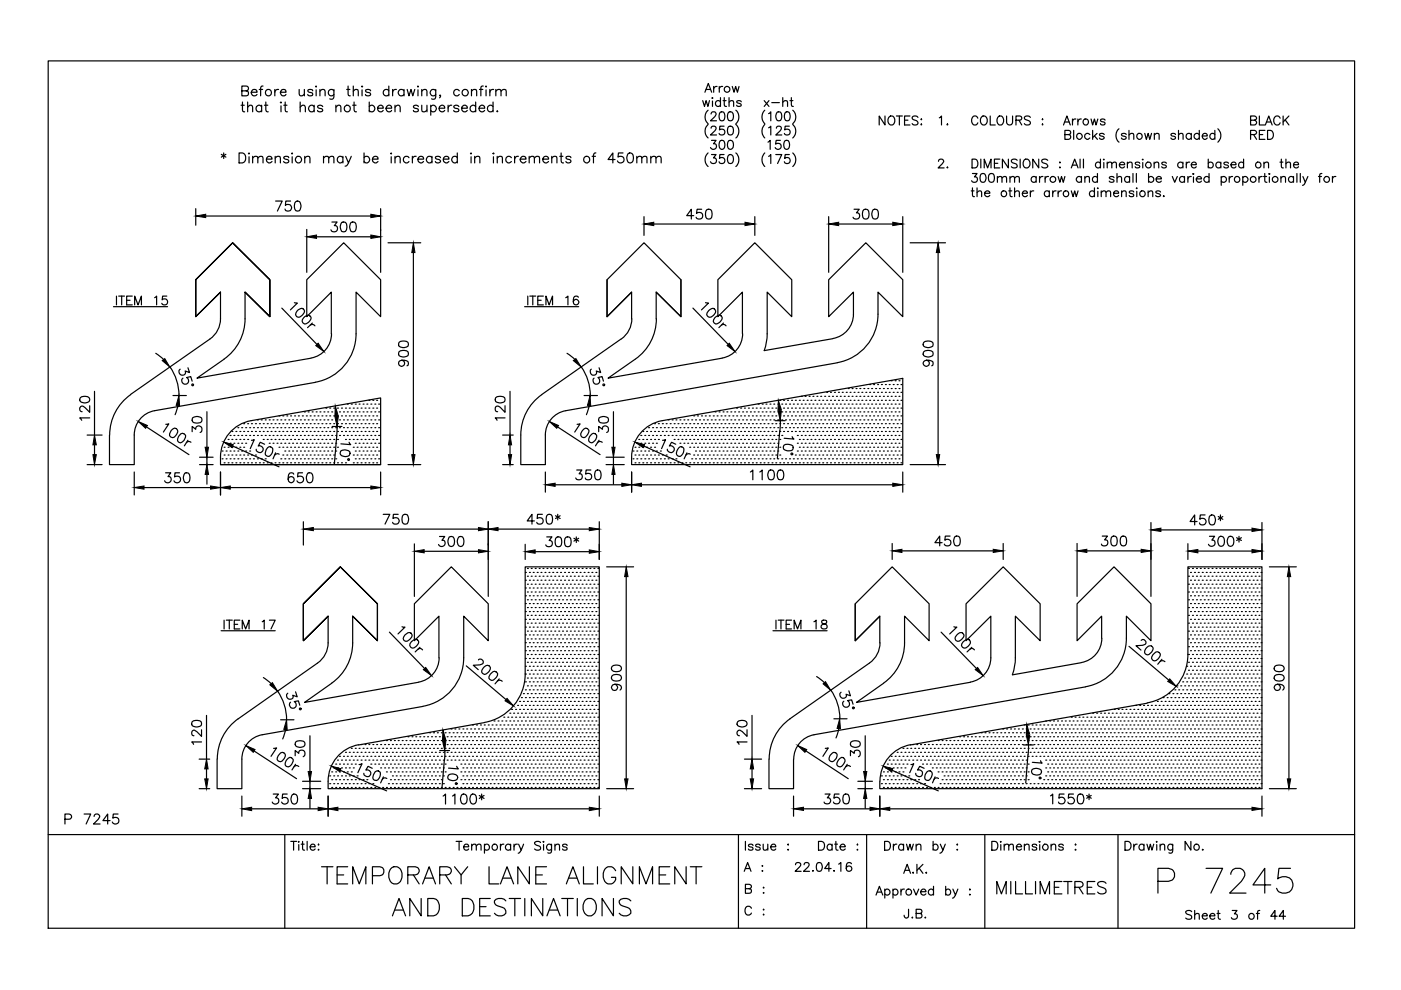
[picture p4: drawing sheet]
<svg xmlns="http://www.w3.org/2000/svg" width="297mm" height="210mm" viewBox="0 0 297 210" stroke-linecap="round" stroke-linejoin="round" font-family="sans-serif">
<g fill="none" stroke="#000" stroke-width=".25">
<path d="M10.2 12.9h277v183.9h-277zM51.3 19.3l1.2-.2 .2-.3-.2-.5-1.2-.1v2.1h.9l.4-.1v-.8l-.4-.1M53.3 19.6h1.2a.67 .67 0 0 0-.7-.6 .67 .67 0 0 0-.6 .6 .67 .67 0 0 0 .6 .7l.5-.1 .2-.2M55 19h.7M55.8 18.2l-.4 .1-.1 .3v1.7M58.3 19v1.3M59.1 19a.65 .65 0 0 0-.8 .6M59.5 19.6h1.1a.62 .62 0 0 0-.8-.6 .62 .62 0 0 0-.2 1 .6 .6 0 0 0 1 0M63.4 19l.2 1.2 .4 .1 .5-.4M64.5 19v1.3M66.3 19.3a.6 .6 0 0 0-1.1 0l.3 .3 .7 .1 .1 .3a.6 .6 0 0 1-1.1 0M66.9 18.3h.2l-.1 .2z"/>
<path d="M67 19.1v1.2M67.8 19.3l.5-.3h.5l.1 1.3M67.8 19v1.3M70.8 19v1.5a.55 .55 0 0 1-.3 .5 .55 .55 0 0 1-.6 0M70.8 19.3a.66 .66 0 0 0-1-.1 .66 .66 0 0 0 0 .9 .66 .66 0 0 0 1-.1M73.5 19h.7M73.8 18.2v1.7l.1 .3 .4 .1M74.9 19.3l.5-.3h.5l.1 1.3M74.9 18.2v2.1M76.8 19.1v1.2M76.8 18.2l.1 .1-.1 .2zM78.6 19.3a.64 .64 0 0 0-1.1 0l.3 .3 .7 .1 .1 .3a.64 .64 0 0 1-1.1 0"/>
<path d="M82.4 19.3a.66 .66 0 0 0-.9-.1 .66 .66 0 0 0 0 .9 .66 .66 0 0 0 .9-.1M82.4 18.2v2.1M83.2 19v1.3M84 19a.65 .65 0 0 0-.8 .6M85.7 19.3a.68 .68 0 0 0-1.1-.2 .68 .68 0 0 0 0 1 .68 .68 0 0 0 1.1-.1M85.7 19v1.3M86.3 19l.4 1.3 .4-1.3 .4 1.3 .4-1.3M88.6 18.2v.3zM88.6 19.1v1.2M89.4 19.3l.5-.3h.5l.1 1.3M89.4 19v1.3M92.4 19l-.1 1.8a.58 .58 0 0 1-.8 .2"/>
<path d="M92.4 19.3a.66 .66 0 0 0-1-.1 .66 .66 0 0 0 0 .9 .66 .66 0 0 0 1-.1M97.4 19.3a.66 .66 0 0 0-1-.1 .66 .66 0 0 0 0 .9 .66 .66 0 0 0 1-.1M100 19.3a.73 .73 0 0 1 1-.3l.1 1.3M100 19v1.3M101.7 19h.7M102.5 18.2l-.5 .1v.3v1.7M103.1 19.1v1.2M103.1 18.2v.3zM103.9 19v1.3M104.7 19a.65 .65 0 0 0-.8 .6M105.1 19.3a.73 .73 0 0 1 1-.3l.1 1.3M105.1 19v1.3"/>
<path d="M106.2 19.3a.73 .73 0 0 1 1-.3l.1 1.3M149.5 19.6l.7-1.9 .7 1.9M149.7 19h.9M151.3 18.3v1.3M152 18.3a.64 .64 0 0 0-.7 .5M152.5 18.3v1.3M153.2 18.3a.59 .59 0 0 0-.7 .5M155.3 18.3l.3 1.3 .4-1.3 .4 1.3 .3-1.3M46.9 32.7l1 .6M47.4 32.4v1.2M47.9 32.7l-1 .6M50.7 32.4h.7a1.15 1.15 0 0 1 .7 1.1 1.15 1.15 0 0 1-.7 1h-.7z"/>
<path d="M51.1 22.3h.7M51.4 21.6v1.7l.1 .3 .4 .1M52.5 22.7l.5-.4 .5 .1 .1 1.3M52.5 21.6v2.1M52.8 32.4v.2h-.1zM52.8 33.2v1.3M53.6 33.5a.73 .73 0 0 1 1-.3l.1 1.3M53.6 33.1v1.4M54.7 33.5a.73 .73 0 0 1 1-.3l.1 1.3M55.5 22.6a.66 .66 0 0 0-1-.1 .66 .66 0 0 0 0 1 .66 .66 0 0 0 1-.1M55.5 22.3v1.4M56.1 22.3h.7"/>
<path d="M56.4 21.6v1.7l.1 .3 .4 .1M56.5 33.7h1.2a.65 .65 0 0 0-.9-.5 .65 .65 0 0 0-.2 1 .63 .63 0 0 0 1.1 0M58.3 33.5a.73 .73 0 0 1 1.1-.3l.1 1.3M58.3 33.1v1.4M59.5 21.7h.2l-.1 .1zM59.6 22.4v1.3M60.2 22.3h.6M60.5 21.6v1.7l.1 .3 .3 .1M61.2 33.4a.63 .63 0 0 0-1.1 0l.4 .3 .6 .3 .1 .2a.63 .63 0 0 1-1.1 0M61.9 32.4v.2h-.1zM61.9 33.2v1.3M63.6 22.7l.5-.4 .5 .1 .1 1.3"/>
<path d="M63.6 21.6v2.1M64.6 33.5a.73 .73 0 0 1 1-.3l.1 1.3M64.6 33.1v1.4M66.6 22.6a.66 .66 0 0 0-1-.1 .66 .66 0 0 0 0 1 .66 .66 0 0 0 1-.1M66.6 22.3v1.4M68.4 22.6a.64 .64 0 0 0-1.1 0 .96 .96 0 0 0 1 .5l.1 .3a.64 .64 0 0 1-1.1 0M68.6 33.5a.73 .73 0 0 1 1-.3l.1 1.3M68.6 33.1v1.4M69.7 33.5a.73 .73 0 0 1 1-.3l.1 1.3M71.2 22.7l.5-.4 .5 .1 .1 1.3M71.2 22.3v1.4M72.7 33.4a.66 .66 0 0 0-1 0 .66 .66 0 0 0 0 .9 .66 .66 0 0 0 1-.1"/>
<path d="M72.7 33.1v1.4M73.3 33.1l.6 1.4 .6-1.4M73.9 34.5l-.4 .6-.3 .1M74.8 22.3h.7M75.1 21.6v1.7l.1 .3 .4 .1M77.2 33.4a.66 .66 0 0 1 1 0 .66 .66 0 0 1 0 .9 .66 .66 0 0 1-1-.1M77.2 32.4v2.1M78.3 22.6a.66 .66 0 0 1 1-.1 .66 .66 0 0 1 0 1 .66 .66 0 0 1-1-.1M78.3 21.6v2.1M79 33.7h1.2a.65 .65 0 0 0-1-.5 .65 .65 0 0 0-.1 1 .64 .64 0 0 0 1.1 0M80.1 22.9h1.2v-.2a.68 .68 0 0 0-1-.2 .68 .68 0 0 0-.2 .9 .68 .68 0 0 0 .9 .2l.3-.2M81.8 22.9h1.2v-.2a.56 .56 0 0 0-.5-.4 .56 .56 0 0 0-.5 .3 .67 .67 0 0 0 .1 1 .67 .67 0 0 0 .9-.2"/>
<path d="M82.9 32.4v.2zM82.9 33.2v1.3M83.7 22.7l.6-.4 .4 .1 .2 1.3M83.7 33.5l.5-.4 .5 .1 .2 1.3M83.7 22.3v1.4M83.7 33.1v1.4M86.7 33.4a.66 .66 0 0 0-1 0 .66 .66 0 0 0 0 .9 .66 .66 0 0 0 1-.1M87.4 33.1v1.4M88.2 33.1a.65 .65 0 0 0-.8 .6M88.6 33.7h1.2a.65 .65 0 0 0-.9-.5 .65 .65 0 0 0-.2 1 .64 .64 0 0 0 1.1 0M88.7 22.6a.6 .6 0 0 0-1.1 0 .96 .96 0 0 0 1 .5l.1 .3a.6 .6 0 0 1-1.1 0M89.4 22.3l.1 1.3a.73 .73 0 0 0 1-.3"/>
<path d="M90.5 22.3v1.4M91.3 22.6a.66 .66 0 0 1 1-.1 .66 .66 0 0 1 0 1 .66 .66 0 0 1-1-.1M91.3 22.3v2.1M91.6 33.4a.66 .66 0 0 0-1 0 .66 .66 0 0 0 0 .9 .66 .66 0 0 0 1-.1M91.6 33.1v1.4M93.1 22.9h1.2v-.2a.68 .68 0 0 0-1-.2 .68 .68 0 0 0-.2 .9 .68 .68 0 0 0 1 .2l.2-.2M93.4 20.2h-.2h.2l-.2 .5M93.4 33.4a.64 .64 0 0 0-1.1 0l.3 .3 .5 .1 .3 .4a.64 .64 0 0 1-1.1 0M94 33.7h1.2a.65 .65 0 0 0-.9-.5 .65 .65 0 0 0-.2 1 .64 .64 0 0 0 1.1 0M95 22.3v1.4M95.8 22.3a.71 .71 0 0 0-.8 .6M97 33.4a.66 .66 0 0 0-1 0 .66 .66 0 0 0 0 .9 .66 .66 0 0 0 1-.1"/>
<path d="M97 32.4v2.1M97.3 22.6a.64 .64 0 0 0-1.1 0 .96 .96 0 0 0 1 .5l.1 .3a.64 .64 0 0 1-1.1 0M97.9 22.9h1.2v-.2a.68 .68 0 0 0-1-.2 .68 .68 0 0 0-.2 .9 .68 .68 0 0 0 1 .2l.2-.2M99.8 32.6l.1-.2 .1 .2zM99.9 33.2v1.3M100.6 33.5a.73 .73 0 0 1 1.1-.3v1.3M100.6 33.1v1.4M100.9 22.6a.66 .66 0 0 0-1-.1 .66 .66 0 0 0 0 1 .66 .66 0 0 0 1-.1M100.9 21.6v2.1M101.6 22.9h1.2v-.2a.68 .68 0 0 0-1-.2 .68 .68 0 0 0-.2 .9 .68 .68 0 0 0 .9 .2l.3-.2M104.5 22.6a.66 .66 0 0 0-.9-.1 .66 .66 0 0 0 0 1 .66 .66 0 0 0 .9-.1M104.5 21.6v2.1"/>
<path d="M104.6 33.2v1.3M104.6 32.4l.1 .2h-.1zM105.3 23.6h.3zM105.4 33.5a.73 .73 0 0 1 1-.3l.1 1.3M105.4 33.1v1.4M108.4 33.4a.66 .66 0 0 0-.9 0 .66 .66 0 0 0 0 .9 .66 .66 0 0 0 .9-.1M109.1 33.1v1.4M109.9 33.1a.65 .65 0 0 0-.8 .6M110.3 33.7h1.2a.66 .66 0 0 0-1-.4 .66 .66 0 0 0 .1 1.1 .59 .59 0 0 0 .9-.2M112.2 33.5a.73 .73 0 0 1 1-.3l.1 1.3M112.2 33.1v1.4M113.3 33.5a.73 .73 0 0 1 1-.3l.1 1.3"/>
<path d="M115.1 33.7h1.2a.66 .66 0 0 0-1-.4 .66 .66 0 0 0 .1 1.1 .63 .63 0 0 0 .9-.2M117 33.5a.73 .73 0 0 1 1-.3l.1 1.3M117 33.1v1.4M118.7 33.1h.7M119 32.4v1.7l.1 .3 .4 .1M121 33.4a.6 .6 0 0 0-1 0l.3 .3 .7 .3v.2a.6 .6 0 0 1-1 0M125.5 33.1h.8M126.3 32.4l-.3 .2-.2 .3v1.6M130.4 33.8h-1.5l1-1.4v2.1M132.1 32.4h-1l-.1 .9a.74 .74 0 0 1 1.1 0 .74 .74 0 0 1-.1 1.1 .74 .74 0 0 1-1.1-.3M133.2 32.6a.66 .66 0 0 1 1 .3 1.41 1.41 0 0 1-.5 1.6h-.2a1.35 1.35 0 0 1-.3-1.9zM135 33.5l.5-.4 .5 .1 .1 1.3"/>
<path d="M135 33.1v1.4M136.1 33.5a.73 .73 0 0 1 1-.3l.1 1.3M138 33.5a.73 .73 0 0 1 1-.3l.1 1.3M138 33.1v1.4M139.1 33.5l.5-.4 .5 .1 .1 1.3M149 21.3l.4 1.3 .3-1.3 .4 1.3 .3-1.3M150.1 23.4a1.93 1.93 0 0 0 0 2.8M150.1 26.4a1.93 1.93 0 0 0 0 2.9M150.1 32.4a1.93 1.93 0 0 0 0 2.9M150.8 24.2l.3-.5h.4l.2 .2a.61 .61 0 0 1-.1 .8l-1 .9h1.3M150.8 27.2l.3-.4 .6 .1a.61 .61 0 0 1-.1 .8l-1 .9h1.3M150.8 29.8h1l-.5 .7a.62 .62 0 0 1 .5 .9 .62 .62 0 0 1-1 .1l-.2-.2"/>
<path d="M150.8 32.8h1l-.5 .7a.64 .64 0 0 1 .6 .6 .64 .64 0 0 1-.5 .7 .64 .64 0 0 1-.8-.5M151 20.8h.1zM151.1 21.4v1.2M152.7 23.8a.59 .59 0 0 1 .9 .3 .96 .96 0 0 1-.6 1.5 1.27 1.27 0 0 1-.3-1.8zM152.7 29.8a.59 .59 0 0 1 .9 .3 .96 .96 0 0 1-.6 1.6 1.27 1.27 0 0 1-.3-1.9zM152.8 21.6a.59 .59 0 0 0-.9-.1 .59 .59 0 0 0 0 .9 .59 .59 0 0 0 .9-.1M152.8 20.7v1.9M153.3 21.3h.6M153.5 26.8h-.9l-.1 .8a.65 .65 0 0 1 1-.1 .65 .65 0 0 1-.1 1 .65 .65 0 0 1-.9-.2M153.5 32.8h-.9l-.1 .8a.65 .65 0 0 1 1 0 .65 .65 0 0 1-.1 1 .65 .65 0 0 1-.9-.3M153.6 20.7v1.5v.3l.4 .1M154.5 23.8a.64 .64 0 0 1 .9 .3 .96 .96 0 0 1-.6 1.5 1.03 1.03 0 0 1-.5-1.5z"/>
<path d="M154.5 26.8a.67 .67 0 0 1 .9 .3 1.21 1.21 0 0 1-.4 1.5l-.5-.1a1.51 1.51 0 0 1 0-1.7zM154.5 29.8a.64 .64 0 0 1 .9 .3 .96 .96 0 0 1-.6 1.6 1.23 1.23 0 0 1-.3-1.9zM154.5 32.9a.59 .59 0 0 1 .9 .2 .96 .96 0 0 1-.6 1.6 1.03 1.03 0 0 1-.5-1.6zM154.6 21.7l.2-.3a.44 .44 0 0 1 .7 .3v.9M154.6 20.7v1.9M156 23.4a1.93 1.93 0 0 1 0 2.8M156 26.4a1.93 1.93 0 0 1 0 2.9M156 32.4a1.93 1.93 0 0 1 0 2.9M157.2 21.6a.58 .58 0 0 0-1 0l.1 .2 .8 .3 .1 .2a.58 .58 0 0 1-1 0M162 21.3l1 1.3M162.2 23.4a2.03 2.03 0 0 0 0 2.8M162.2 26.4a2.03 2.03 0 0 0 0 2.9"/>
<path d="M162.2 32.4a2.03 2.03 0 0 0 0 2.9M162.8 30.1l.5-.3v1.9M163 24.1l.4-.4v1.9M163 27.1l.4-.3v1.8M163 33.1l.4-.3v1.9M163 21.3l-1 1.3M163.6 21.8h1.6M164.5 32.8h1.2l-.8 1.9M164.6 27.2l.3-.4 .7 .1a.61 .61 0 0 1-.2 .8l-.9 .9h1.2M164.8 23.8a.61 .61 0 0 1 .9 .3 .96 .96 0 0 1-.7 1.5 1.19 1.19 0 0 1-.2-1.8zM165.5 29.8h-.9l-.2 .8a.67 .67 0 0 1 1.1-.1 .67 .67 0 0 1-.2 1 .67 .67 0 0 1-.9-.2M166 21.7l.3-.3a.44 .44 0 0 1 .7 .3v.9"/>
<path d="M166 20.7v1.9M166.4 29.8a.59 .59 0 0 1 .9 .3 .96 .96 0 0 1-.6 1.6 1.27 1.27 0 0 1-.3-1.9zM166.6 23.8a.59 .59 0 0 1 .8 .3 .96 .96 0 0 1-.6 1.5 1.27 1.27 0 0 1-.2-1.8zM167.4 26.8h-.9l-.1 .8a.65 .65 0 0 1 1-.1 .65 .65 0 0 1-.1 1 .65 .65 0 0 1-1-.2M167.4 32.8h-.9l-.1 .8a.65 .65 0 0 1 1 0 .65 .65 0 0 1-.2 1 .65 .65 0 0 1-.9-.3M167.5 21.3h.6M167.8 20.7v1.5l.1 .3 .3 .1M168.1 23.4a1.93 1.93 0 0 1 0 2.8M168.1 26.4a1.93 1.93 0 0 1 0 2.9M168.1 32.4a1.93 1.93 0 0 1 0 2.9M187.6 24.6v1.9l-1.2-1.9v1.9M188.4 24.9a.69 .69 0 0 1 .8-.3 .69 .69 0 0 1 .5 .7v.5a.72 .72 0 0 1-.7 .7 .72 .72 0 0 1-.7-.7z"/>
<path d="M190 24.6h1.3M190.7 24.6v1.9M191.8 25.5h.7M192.9 24.6h-1.1v1.9h1.1M194.6 24.9a.67 .67 0 0 0-.7-.3 .67 .67 0 0 0-.5 .5l.2 .2 .9 .4 .1 .5a.75 .75 0 0 1-1.2 0M195.3 25.3h.1zM195.3 26.3v.2zM199 34.2l.1-.3 .3-.2a.58 .58 0 0 1 .7 .4l-.3 .6-.9 .9h1.3M199.2 25l.4-.4v1.9M200.8 26.4l.1-.1 .1 .1zM200.8 35.5h.2zM206.1 33.7h.6a1.01 1.01 0 0 1 .6 1 1.01 1.01 0 0 1-.6 .9h-.6z"/>
<path d="M206.2 36.8h1l-.6 .7a.62 .62 0 0 1 .5 1 .62 .62 0 0 1-1.1-.2M206.2 39.8v1.6l.1 .2 .3 .1M207.2 39.8v1.9M207.3 25.1a.67 .67 0 0 0-.8-.5 .67 .67 0 0 0-.5 .7v.5a.67 .67 0 0 0 .5 .7 .67 .67 0 0 0 .8-.5M208 33.7v1.9M208 24.9a.69 .69 0 0 1 .8-.3 .69 .69 0 0 1 .5 .7 .84 .84 0 0 1-.2 .9 .84 .84 0 0 1-.8 .2 1.16 1.16 0 0 1-.3-1.5zM208 36.9a.61 .61 0 0 1 .9 .2 .88 .88 0 0 1 .1 1.1 .88 .88 0 0 1-1 .4 1.51 1.51 0 0 1 0-1.7zM208.7 35.6v-1.9l.7 1.9 .7-1.9v1.9M209.9 36.9a.63 .63 0 0 1 .8 .2 1.64 1.64 0 0 1-.1 1.5 .67 .67 0 0 1-1-.3 1.5 1.5 0 0 1 .3-1.4zM209.9 24.6v1.9h1.1M210.8 34.6h.8M211.5 37.8l.4-.4 .5 .1v1.2"/>
<path d="M211.5 37.4v1.3M211.7 24.7a.91 .91 0 0 1 1.1 .4 .91 .91 0 0 1-.2 1.1l-.2 .2a.91 .91 0 0 1-1-.4 .91 .91 0 0 1 .2-1.1zM212 33.7h-1.2v1.9h1.2M212.4 37.8a.63 .63 0 0 1 .9-.3l.1 1.2M213.4 24.6v1.4a.64 .64 0 0 0 .7 .5 .64 .64 0 0 0 .6-.5v-1.4M213.8 33.7v1.9l-1.3-1.9v1.9M214.1 37.8l.5-.4 .4 .1 .1 1.2M214.1 39.8v1.6l.1 .2 .4 .1M214.1 37.4v1.3M215.1 37.8l.3-.3a.44 .44 0 0 1 .7 .3v.9M215.1 39.8v1.9M215.4 25.5l1.1-.1 .1-.3-.1-.3-.3-.2h-.8v1.9"/>
<path d="M215.7 34a.69 .69 0 0 0-.7-.3 .69 .69 0 0 0-.6 .5l.2 .3 .9 .3a.45 .45 0 0 1 .1 .5 .45 .45 0 0 1-.4 .3h-.3l-.5-.3M216 25.5l.6 1M216.3 33.7v1.9M217.1 34a.71 .71 0 0 1 .8-.2 .71 .71 0 0 1 .5 .7 .84 .84 0 0 1-.2 .8 .84 .84 0 0 1-.9 .2l-.4-.6zM218.5 24.9a.71 .71 0 0 0-.7-.3 .71 .71 0 0 0-.6 .5l.4 .3a.94 .94 0 0 1 .9 .6v.2a.8 .8 0 0 1-1.3 0M219.7 37.7a.59 .59 0 0 0-.9-.1 .59 .59 0 0 0 0 .9 .59 .59 0 0 0 .9-.1M219.7 37.4v1.3M220.2 33.7v1.9l-1.2-1.9v1.9M220.4 37.4v1.3M221 25.3h.1zM221 26.3v.2zM221.1 37.4a.64 .64 0 0 0-.7 .5"/>
<path d="M221.6 37.4v1.3M222.1 34a.73 .73 0 0 0-1.2 .2l.1 .3 .9 .3 .2 .5a.88 .88 0 0 1-1.2 0M222.3 37.4a.59 .59 0 0 0-.7 .5M224.3 37.4l.4 1.3 .4-1.3 .3 1.3 .4-1.3M224.6 34.5h.2zM224.6 35.5h.2zM225.5 26.5l.7-1.9 .7 1.9M225.8 28.5l1-.1 .2-.2-.1-.4-.3-.2h-.8v1.9h.8a.51 .51 0 0 0 .4-.5 .51 .51 0 0 0-.4-.5M225.8 25.9h.9M227.1 35.6l.8-1.9 .7 1.9M227.4 35h.9M227.4 25.2v1.3"/>
<path d="M227.6 27.6v1.9M228.1 25.2a.58 .58 0 0 0-.7 .6M228.5 25.2v1.3M229 33.7v1.9M229.2 25.2a.63 .63 0 0 0-.7 .6M229.3 37.7a.61 .61 0 0 0-.9-.1 .61 .61 0 0 0 0 .9 .61 .61 0 0 0 .9-.1M229.3 37.4v1.3M229.7 33.7v1.9M230 37.8l.4-.4 .5 .1 .1 1.2M230 37.4v1.3M231.1 28.5a.61 .61 0 0 0-.9-.1 .61 .61 0 0 0 0 .9 .61 .61 0 0 0 .9 0M231.3 25.2l.4 1.3 .3-1.3 .4 1.3 .4-1.3"/>
<path d="M231.7 27.6v1.9M232 39.8v1.9M232 28.8l.7 .7M232.6 28.3l-.9 .9M232.7 37.7a.59 .59 0 0 0-.9-.1 .59 .59 0 0 0 0 .9 .59 .59 0 0 0 .9-.1M232.7 36.8v1.9M232.8 39.8v.2zM233.3 34.6a.59 .59 0 0 0-.9 0 .59 .59 0 0 0 0 .8 .59 .59 0 0 0 .9-.1M233.3 33.7v1.9M234 34.5v1.1M234 33.7v.2zM234.1 28.5a.62 .62 0 0 0-1 0l.1 .2 .6 .2 .3 .3a.54 .54 0 0 1-.5 .4 .54 .54 0 0 1-.5-.3"/>
<path d="M234.3 25.5a.58 .58 0 0 0-1 0l.1 .2 .8 .3 .1 .2a.54 .54 0 0 1-.5 .3 .54 .54 0 0 1-.5-.3M234.8 34.7l.4-.3 .4 .1 .1 1.1M234.8 34.4v1.2M235.7 34.7l.5-.3 .4 .1 .1 1.1M236.2 37.7a.62 .62 0 0 0-1 0l.9 .4 .1 .3a.62 .62 0 0 1-1 0M236.8 37.8l.5-.4 .4 .1 .1 1.2M236.8 36.8v1.9M237.3 27.3a1.88 1.88 0 0 0 0 2.8M237.3 34.9h1.1a.61 .61 0 0 0-.7-.5 .61 .61 0 0 0-.4 .8 .61 .61 0 0 0 .8 .4l.3-.3M238.8 28.5a.62 .62 0 0 0-1 0v.2l.9 .3 .1 .3a.57 .57 0 0 1-1 0M239 34.7l.3-.2a.44 .44 0 0 1 .7 .2v.9M239 34.4v1.2"/>
<path d="M239.4 28.6l.3-.2a.44 .44 0 0 1 .7 .2v.9M239.4 27.6v1.9M239.5 37.7a.59 .59 0 0 0-.9-.1 .59 .59 0 0 0 0 .9 .59 .59 0 0 0 .9-.1M239.5 37.4v1.3M240.2 36.8v1.9M240.9 36.8v1.9M241 39.8v.2zM241.7 34.6a.58 .58 0 0 0-1 0l.2 .3 .7 .2 .1 .2a.58 .58 0 0 1-1 0M242.3 34.5v1.1M242.3 33.7v.2zM242.7 28.3l.3 1.2 .4-1.2 .4 1.2 .4-1.2M243.5 37.7a.61 .61 0 0 1 .9-.1 .61 .61 0 0 1 0 .9 .61 .61 0 0 1-.9-.1"/>
<path d="M243.5 36.8v1.9M244.7 34.7l.4-.3 .5 .1 .1 1.1M244.7 34.4v1.2M244.7 28.6l.3-.2a.44 .44 0 0 1 .8 .2v.9M244.7 28.3v1.2M245.1 37.9h1.1a.61 .61 0 0 0-.7-.4 .61 .61 0 0 0-.4 .8 .61 .61 0 0 0 .7 .4l.4-.3M247.3 34.6a.57 .57 0 0 0-1 0l.3 .3 .6 .2 .1 .2a.57 .57 0 0 1-1 0M248.6 37.4l.5 1.3 .5-1.3M249.2 28.5a.57 .57 0 0 0-.9 0v.2l.8 .3 .1 .3a.53 .53 0 0 1-.5 .3 .53 .53 0 0 1-.4-.3M249.9 28.6a.63 .63 0 0 1 .9-.2v1.1M249.9 27.6v1.9M250.8 34.6a.61 .61 0 0 0-.9-.1 .61 .61 0 0 0 0 .9 .61 .61 0 0 0 .9-.1"/>
<path d="M250.8 34.4v1.2M251.1 37.7a.59 .59 0 0 0-.8-.1 .59 .59 0 0 0 0 .9 .59 .59 0 0 0 .8-.1M251.1 37.4v1.3M251.5 34.4v1.2M251.9 37.4v1.3M252.2 34.4a.58 .58 0 0 0-.7 .5M252.6 34.9h1v-.2a.58 .58 0 0 0-.8-.1 .58 .58 0 0 0 0 .9 .58 .58 0 0 0 .8-.2M252.6 28.5a.61 .61 0 0 0-.9-.1 .61 .61 0 0 0 0 .9 .61 .61 0 0 0 .9 0M252.6 28.3v1.2M252.6 37.4a.59 .59 0 0 0-.7 .5M252.9 36.9h.2zM253 37.5v1.2"/>
<path d="M253.6 37.9h1.1a.59 .59 0 0 0-.6-.4 .59 .59 0 0 0-.5 .6 .59 .59 0 0 0 .5 .6l.6-.3M254.3 28.5a.61 .61 0 0 0-.9-.1 .61 .61 0 0 0 0 .9 .61 .61 0 0 0 .9 0M254.3 27.6v1.9M254.9 28.8h1.1a.53 .53 0 0 0-.6-.5 .53 .53 0 0 0-.5 .5v.2a.56 .56 0 0 0 .4 .5 .56 .56 0 0 0 .7-.2M256.2 34.6a.59 .59 0 0 1 .8 0 .59 .59 0 0 1 0 .8 .59 .59 0 0 1-.8-.1M256.2 33.7v1.9M256.3 37.7a.61 .61 0 0 0-.9-.1 .61 .61 0 0 0 0 .9 .61 .61 0 0 0 .9-.1M256.3 36.8v1.9M257.6 28.5a.59 .59 0 0 0-.9 0 .59 .59 0 0 0 0 .8 .59 .59 0 0 0 .9 0M257.6 27.6v1.9M258.2 27.3a1.88 1.88 0 0 1 0 2.8M258.8 34.6a.59 .59 0 0 0-.8 0 .59 .59 0 0 0 0 .8 .59 .59 0 0 0 .8-.1"/>
<path d="M258.8 34.4v1.2M258.9 37.7a.61 .61 0 0 1 .9-.1 .61 .61 0 0 1 0 .9 .61 .61 0 0 1-.9-.1M258.9 37.4v1.9M260.4 34.6a.57 .57 0 0 0-.9 0l.2 .3 .7 .2v.2a.57 .57 0 0 1-.9 0M260.6 37.4v1.3M261 34.9h1.1v-.2a.58 .58 0 0 0-.9-.1 .58 .58 0 0 0 0 .9 .58 .58 0 0 0 .9-.2M261.3 37.4a.64 .64 0 0 0-.7 .5M263.5 37.7a.61 .61 0 0 1 .9-.1 .61 .61 0 0 1 0 .9 .61 .61 0 0 1-.9-.1M263.5 37.4v1.9M263.7 34.6a.59 .59 0 0 0-.9 0 .59 .59 0 0 0 0 .8 .59 .59 0 0 0 .9-.1M263.7 33.7v1.9M265.1 28.5l1.1-.1 .2-.4-.4-.4h-.9v1.9"/>
<path d="M265.1 25.5l1.1-.1 .2-.3-.2-.4-1.1-.1v1.9l1.1-.1a.51 .51 0 0 0 .2-.5 .51 .51 0 0 0-.4-.4M265.8 28.5l.6 1M266.9 37.4v1.3M267 24.6v1.9h1.1M267 28.5h.7M267.6 37.4a.57 .57 0 0 0-.7 .5M267.9 37.4h.6M268 34.7a.63 .63 0 0 1 .9-.2l.1 1.1M268 34.4v1.2M268.2 36.8v1.5v.3l.4 .1M268.2 27.6h-1.2v1.9h1.2M268.3 26.5l.7-1.9 .7 1.9"/>
<path d="M268.5 25.9h.9M268.7 27.6a1 1 0 0 1 1.3 .7 1 1 0 0 1-.7 1.2h-.6zM269.1 36.8l.2 .1-.2 .1zM269.1 37.5v1.2M271.4 34.4h.6M271.4 25.1a.69 .69 0 0 0-.8-.5 .69 .69 0 0 0-.5 .7 .85 .85 0 0 0 .1 .9 .85 .85 0 0 0 1 .2l.2-.4M271.6 37.8l.4-.4 .5 .1 .1 1.2M271.6 37.4v1.3M271.7 33.7v1.6l.1 .2 .3 .1M272 24.6v1.9M272.5 25.4l.8 1.1M272.6 34.7a.63 .63 0 0 1 .9-.2l.1 1.1"/>
<path d="M272.6 33.7v1.9M273.3 24.6l-1.3 1.3M274.2 34.9h1.1v-.2a.58 .58 0 0 0-.9-.1 .58 .58 0 0 0 0 .9 .58 .58 0 0 0 .9-.2M274.2 37.7a.59 .59 0 0 0-.8-.1 .59 .59 0 0 0 0 .9 .59 .59 0 0 0 .8-.1M274.2 37.4v1.3M275 36.8v1.9M275.7 36.8v1.9M276.2 37.4l.5 1.3 .6-1.3M276.7 38.7l-.1 .3-.4 .3M279.5 37.4h.7M280.3 36.8l-.4 .1-.1 .2v1.6M282.5 37.4v1.3"/>
<path d="M283.2 37.4a.59 .59 0 0 0-.7 .5M41.5 44.2v3.6M43.6 45.8h35M58.4 42.6h1.4l-1 2.1M61.6 42.6h-1l-.1 1a.74 .74 0 0 1 1.1-.1 .74 .74 0 0 1-.1 1.1 .74 .74 0 0 1-1.1-.3M62.7 42.8a.62 .62 0 0 1 1 .3 1.66 1.66 0 0 1-.2 1.6 .71 .71 0 0 1-1-.4 1.77 1.77 0 0 1 .2-1.5zM65 48.6v9.1M67.1 50.2h11.5M70.4 47.1h1.1l-.6 .7a.7 .7 0 0 1 .5 1.2 .7 .7 0 0 1-1.2-.3M72.4 47.2a.73 .73 0 0 1 1.1 .3 1.84 1.84 0 0 1-.2 1.6 .66 .66 0 0 1-1-.4 1.59 1.59 0 0 1 .1-1.5zM74.4 47.2a.73 .73 0 0 1 1.1 .3 1.84 1.84 0 0 1-.3 1.6 .67 .67 0 0 1-.9-.4 1.59 1.59 0 0 1 .1-1.5zM80.7 44.2v13.5"/>
<path d="M82.3 51.5h6.9M87.6 53.6v42.8M128.7 59.3v7.8l5.2-5.2M136.5 45.9v4M138.6 47.5h19.4M144.4 59.3v7.8l-5.3-5.2M147.1 45.7h-1.5l1-1.3v2M148.8 44.4h-1l-.1 .9a.74 .74 0 0 1 1.1-.1 .74 .74 0 0 1-.1 1.1 .74 .74 0 0 1-1.1-.2M149.9 44.5a.73 .73 0 0 1 1 .2 1.84 1.84 0 0 1-.2 1.7 .73 .73 0 0 1-1-.3 1.84 1.84 0 0 1 .2-1.6zM160 45.9v4M175.7 45.9v11.8M177.8 47.5h11.5"/>
<path d="M181.1 44.4h1.1l-.6 .7a.71 .71 0 0 1 .5 1.2 .71 .71 0 0 1-1.2-.2M183.1 44.5a.73 .73 0 0 1 1.1 .2 1.84 1.84 0 0 1-.2 1.7 .73 .73 0 0 1-1.1-.3 1.84 1.84 0 0 1 .2-1.6zM185.1 44.5a.73 .73 0 0 1 1.1 .2 1.84 1.84 0 0 1-.3 1.7 .68 .68 0 0 1-.9-.3 1.66 1.66 0 0 1 .1-1.6zM191.4 45.9v11.8M193 51.5h7.5M198.9 53.6v42.8M205.9 40.5h.6M207.2 40.8l.4-.3 .4 .1 .1 1.1M208.8 41h1.1a.6 .6 0 0 0-.9-.4 .6 .6 0 0 0-.2 .8 .6 .6 0 0 0 .8 .2l.3-.2M213.9 40.5h.6M215.1 40.8l.3-.2a.44 .44 0 0 1 .7 .2v.9M216.8 41h1a.57 .57 0 0 0-.8-.5 .57 .57 0 0 0-.2 .9 .57 .57 0 0 0 1 0"/>
<path d="M218.5 40.5v1.2M219.2 40.5a.59 .59 0 0 0-.7 .5M222.5 40.7a.59 .59 0 0 0-.9-.1 .59 .59 0 0 0 0 .9 .59 .59 0 0 0 .9-.1M222.5 40.5v1.2M223.2 40.5v1.2M223.9 40.5a.59 .59 0 0 0-.7 .5M224.3 40.5v1.2M225.1 40.5a.64 .64 0 0 0-.8 .5M227.1 40.5l.4 1.2 .4-1.2 .3 1.2 .4-1.2M232 40.7a.59 .59 0 0 0-.8-.1 .59 .59 0 0 0 0 .9 .59 .59 0 0 0 .8-.1M232.8 40.6v1.1M233.5 40.8l.4-.3 .5 .1 .1 1.1"/>
<path d="M233.5 40.5v1.2M234.5 40.8l.3-.2a.44 .44 0 0 1 .7 .2v.9M236.1 41h1.1a.57 .57 0 0 0-.9-.5 .57 .57 0 0 0-.1 .9 .57 .57 0 0 0 1 0M237.8 40.8l.4-.3 .5 .1 .1 1.1M237.8 40.5v1.2M240.4 40.7a.57 .57 0 0 0-1 0l.1 .2 .8 .3 .1 .2a.57 .57 0 0 1-1 0M241 40.6v1.1M243.4 40.8l.5-.3 .4 .1 .1 1.1M243.4 40.5v1.2M246.1 40.7a.62 .62 0 0 0-1.1 0l.1 .2 .8 .3 .2 .2a.62 .62 0 0 1-1.1 0M246.6 41.6h.3zM24.1 65h11.4"/>
<path d="M24.7 62.8v1.8M25.2 62.8h1.2M25.8 62.8v1.8M26.9 63.7h.7M28 62.8h-1.1v1.8h1.1M28.5 64.6v-1.8l.8 1.8 .7-1.8v1.8M32.8 63.1l.4-.3v1.8M33 74.9l1.7 1.3M35.4 62.8h-.9l-.1 .8a.65 .65 0 0 1 1 0 .65 .65 0 0 1-.1 .9 .65 .65 0 0 1-1-.2M36 77.8a10.6 10.6 0 0 1 1.9 6M39.8 78l.4 1-.9-.3a.7 .7 0 0 1-.4 .8 .7 .7 0 0 1-.9-.3 .7 .7 0 0 1 .2-.9M46.8 61.9l-5.3 5.2 5.3-5.2v5.7a5.2 5.2 0 0 1-2.3 4.3l-16.8 11.8"/>
<path d="M52 61.9l5.2 5.2v-7.8l-7.9-7.8-7.8 7.8v7.8v-7.8l7.8-7.8 7.9 7.8v7.8l-5.2-5.2v5.7a10.4 10.4 0 0 1-4.5 8.5M59.7 65.3l7.5 7.7M62.4 64.2l.6 .1-1.4 1.4M63.2 65.7l.5-.3a.62 .62 0 0 1 .7 .2 .62 .62 0 0 1 .1 .7 1.38 1.38 0 0 1-1.6 .8l-.1-.1a1.04 1.04 0 0 1 .4-1.3zM64.4 67.4a.94 .94 0 0 1 1.4-.3 1.15 1.15 0 0 1-.8 1.5 .65 .65 0 0 1-.7-.1 .65 .65 0 0 1-.2-.7zM65.8 68.9a.67 .67 0 0 1 1 .2M65.9 75.9l-24.1 4.3 5.7-4M66.2 68.5l-1 1M70.2 70.8v-8.9l-5.2 5.2v-7.8l7.9-7.8 7.8 7.8v7.8l-5.2-5.2v8.9a10.4 10.4 0 0 1-8.6 10.2M70.3 70.8a5.2 5.2 0 0 1-4.3 5.1M84.6 74.6a1.65 1.65 0 0 1 1.9 0 .68 .68 0 0 1-.3 1 1.05 1.05 0 0 1-1.7-.7zM84.6 72.6a1.65 1.65 0 0 1 1.9 0 .68 .68 0 0 1-.3 1 1.05 1.05 0 0 1-1.7-.7z"/>
<path d="M85.2 76.4a.66 .66 0 0 1 .6 .8 .66 .66 0 0 1-1 .4 .66 .66 0 0 1 0-1.1 1.79 1.79 0 0 1 1.7 .2 .62 .62 0 0 1-.2 .9M111.2 65h11.5M111.9 62.8v1.8M112.3 62.8h1.3M113 62.8v1.8M114 63.7h.7M115.2 62.8h-1.2v1.8h1.2M115.8 64.6v-1.8l.6 1.8 .8-1.8v1.8M119.9 63.1l.5-.3v1.8M120.2 74.9l1.7 1.3M122.6 63a.54 .54 0 0 0-.5-.2 .54 .54 0 0 0-.5 .3 1.1 1.1 0 0 0 .5 1.5 .58 .58 0 0 0 .6-.5 .58 .58 0 0 0-.5-.6 .58 .58 0 0 0-.6 .5M123.2 77.8a10.6 10.6 0 0 1 2 6"/>
<path d="M127 78l.4 1-1-.3a.69 .69 0 0 1-.7 .9 .69 .69 0 0 1-.5-1l.2-.3M131.7 71.9l-16.8 11.8M133.9 67.6v-5.7l-5.2 5.2v-7.8l7.8-7.8 7.9 7.8v7.8l-5.3-5.2 .1 5.7a10.4 10.4 0 0 1-4.5 8.5M134 67.6a5.2 5.2 0 0 1-2.3 4.3M146.9 65.3l7.5 7.7M149.6 64.2l.6 .1-1.5 1.4M150.4 65.7l.4-.3a.65 .65 0 0 1 .8 .2 .65 .65 0 0 1 .1 .7 1.38 1.38 0 0 1-1.6 .8l-.1-.1a1 1 0 0 1 .4-1.3zM151.6 67.4a.95 .95 0 0 1 1.4-.3 1.15 1.15 0 0 1-.9 1.5 .62 .62 0 0 1-.7-.1 .62 .62 0 0 1-.1-.7zM153 68.9a.67 .67 0 0 1 .9 .2M153.1 75.9l-24.2 4.3 5.8-4M153.4 68.5l-1 1M157.4 70.8v-8.9l-5.2 5.2v-7.8l7.8-7.8 7.9 7.8v7.8l-5.2-5.2-.1 9.5-.6 2.9 14.6-2.5"/>
<path d="M157.5 70.8a5.2 5.2 0 0 1-4.4 5.1M176.6 71.8a5.2 5.2 0 0 0 4.3-5.2v-4.7l-5.2 5.2v-7.8l7.9-7.8 7.8 7.8v7.8l-5.2-5.2a18.7 18.7 0 0 1-.7 8.3 10.4 10.4 0 0 1-8 6.7l-57.6 10.2a5.2 5.2 0 0 0-4.3 5.1v6.3h-5.2v-6.3a10.4 10.4 0 0 1 4.5-8.5M195.8 74.6a1.65 1.65 0 0 1 2 0 .66 .66 0 0 1-.4 1 1.08 1.08 0 0 1-1.7-.7zM195.8 72.6a1.65 1.65 0 0 1 2 0 .66 .66 0 0 1-.4 1 1.08 1.08 0 0 1-1.7-.7zM196.4 76.4a.66 .66 0 0 1 .7 .8 .66 .66 0 0 1-1 .4 .66 .66 0 0 1 0-1.1 1.79 1.79 0 0 1 1.7 .2 .62 .62 0 0 1-.3 .9M17 84.3a1.34 1.34 0 0 1 2 .3v.2a1.19 1.19 0 0 1-2.1 0zM18.5 98.5h3.1M18.5 92.2h3.1M19 88.6h-2.1l.4 .5M19 86v1.4l-1-1a.66 .66 0 0 0-.9-.2l-.2 .3v.4l.2 .3 .3 .1M20 83v9.2M20 94.3v2.1"/>
<path d="M27.7 83.7a10.4 10.4 0 0 0-4.4 8.5M31 90.5l9.1 5.9M35.2 90l.6-.1-1.2 1.7M36.3 91.3l.7-.5a.73 .73 0 0 1 .7 .8 1.9 1.9 0 0 1-1.1 1.2 .67 .67 0 0 1-.6-.8zM36.7 83.9h2.8M37.7 85.9l-.6 2M38.3 92a.67 .67 0 0 1 .8 0 .67 .67 0 0 1 .2 .7 1.32 1.32 0 0 1-1.3 1.1l-.2-.1a1.2 1.2 0 0 1 .5-1.7zM38.8 80.2a.73 .73 0 0 0 0 1.1 .73 .73 0 0 0 1.1-.2 .73 .73 0 0 0-.3-1l.8-.3 .3 1M39.8 93.3l-.7 1.2M40.5 93.8a.67 .67 0 0 0-1 .1M40.7 91.5v-1.1l.8 .6a.68 .68 0 0 1 .8-.7 .68 .68 0 0 1 .5 .9l-.1 .3-.3 .2M40.8 88.6a1.65 1.65 0 0 1 1.9 0 .73 .73 0 0 1-.3 1 1.84 1.84 0 0 1-1.6-.2z"/>
<path d="M42.3 98.5h2.9M42.3 96.9h2.9M43.9 87.3v7.5M43.9 96.9v1.6M47.1 95.6h.1M47.1 97.3h.1M47.5 96.5h.1M47.5 94.8h.1M47.5 98.1h.1M47.9 94h.1M47.9 95.6h.1M47.9 97.3h.1"/>
<path d="M48.4 93.2h.1M48.4 96.5h.1M48.4 94.8h.1M48.4 98.1h.1M48.8 92.3h.1M48.8 94h.1M48.8 95.6h.1M48.8 97.3h.1M49.2 91.5h.1M49.2 93.2h.1M49.2 96.5h.1M49.2 94.8h.1"/>
<path d="M49.2 98.1h.1M49.3 94.6l9.9 4.4M49.6 92.3h.1M49.6 94h.1M49.6 95.6h.1M49.6 97.3h.1M50 91.5h.1M50 93.2h.1M50 96.5h.1M50 94.8h.1M50 98.1h.1M50.4 92.3h.1"/>
<path d="M50.4 90.7h.1M50.4 94h.1M50.4 95.6h.1M50.4 97.3h.1M50.9 91.5h.1M50.9 93.2h.1M50.9 96.5h.1M50.9 94.8h.1M50.9 98.1h.1M51.2 92.3h.1M51.2 90.7h.1M51.2 94h.1"/>
<path d="M51.2 95.6h.1M51.2 97.3h.1M51.7 89.8h.1M51.7 91.5h.1M51.7 93.2h.1M51.7 96.5h.1M51.7 94.8h.1M51.7 98.1h.1M52.1 92.3h.1M52.1 90.7h.1M52.1 94h.1M52.1 95.6h.1"/>
<path d="M52.1 97.3h.1M52.5 89.8h.1M52.5 91.5h.1M52.5 93.2h.1M52.5 96.5h.1M52.5 98.1h.1M52.9 92.3h.1M52.9 90.7h.1M52.9 95.6h.1M52.9 97.3h.1M53.3 93.3l.6-.1-.8 1.9M53.3 89.8h.1"/>
<path d="M53.3 91.5h.1M53.3 96.5h.1M53.3 98.1h.1M53.7 90.7h.1M53.7 92.3h.1M53.7 97.3h.1M54.2 89.8h.1M54.2 91.5h.1M54.2 96.5h.1M54.2 98.1h.1M54.6 89h.1M54.6 90.7h.1"/>
<path d="M54.6 92.3h.1M54.6 97.3h.1M55 89.8h.1M55 91.5h.1M55 98.1h.1M55.4 89h.1M55.4 90.7h.1M55.4 92.3h.1M55.4 97.3h.1M55.8 89.8h.1M55.8 91.5h.1M55.8 93.2h.1"/>
<path d="M55.8 98.1h.1M56.1 94.2l-.9-.4-.4 .8a.73 .73 0 0 1 1 .4 .73 .73 0 0 1-.6 1 .73 .73 0 0 1-.9-.8M56.2 89h.1M56.2 90.7h.1M56.2 92.3h.1M56.2 97.3h.1M56.7 89.8h.1M56.7 91.5h.1M56.7 93.2h.1M56.7 98.1h.1M56.7 94.9a.7 .7 0 0 1 1.1 .1 1.61 1.61 0 0 1-.8 1.8 .71 .71 0 0 1-.8-.7zM57.1 89h.1"/>
<path d="M57.1 90.7h.1M57.1 94h.1M57.1 92.3h.1M57.5 89.8h.1M57.5 91.5h.1M57.5 93.2h.1M57.5 98.1h.1M57.9 89h.1M57.9 90.7h.1M57.9 94h.1M57.9 92.3h.1M58.3 89.8h.1"/>
<path d="M58.3 91.5h.1M58.3 93.2h.1M58.3 98.1h.1M58.4 96l-.5 1.3M58.7 89h.1M58.7 90.7h.1M58.7 94h.1M58.7 92.3h.1M59.2 89.8h.1M59.2 88.2h.1M59.2 91.5h.1M59.2 93.2h.1"/>
<path d="M59.2 94.8h.1M59.2 98.1h.1M59.2 96.3a.75 .75 0 0 0-1 .2M59.5 89h.1M59.5 90.7h.1M59.5 94h.1M59.5 92.3h.1M59.5 97.3h.1M60 89.8h.1M60 88.2h.1M60 91.5h.1M60 93.2h.1"/>
<path d="M60 96.5h.1M60 94.8h.1M60 98.1h.1M60.4 89h.1M60.4 90.7h.1M60.4 94h.1M60.4 92.3h.1M60.4 95.6h.1M60.4 97.3h.1M60.8 89.8h.1M60.8 88.2h.1M60.8 91.5h.1"/>
<path d="M60.8 93.2h.1M60.8 96.5h.1M60.8 94.8h.1M60.8 98.1h.1M61.2 89h.1M61.2 90.7h.1M61.2 94h.1M61.2 92.3h.1M61.2 95.6h.1M61.2 97.3h.1M61.6 89.8h.1M61.6 88.2h.1"/>
<path d="M61.6 91.5h.1M61.6 93.2h.1M61.6 96.5h.1M61.6 94.8h.1M61.6 98.1h.1M62 89h.1M62 90.7h.1M62 94h.1M62 92.3h.1M62 95.6h.1M62 97.3h.1M62.5 89.8h.1"/>
<path d="M62.5 88.2h.1M62.5 91.5h.1M62.5 93.2h.1M62.5 96.5h.1M62.5 94.8h.1M62.5 98.1h.1M62.9 89h.1M62.9 90.7h.1M62.9 94h.1M62.9 92.3h.1M62.9 95.6h.1M62.9 97.3h.1"/>
<path d="M63.3 89.8h.1M63.3 88.2h.1M63.3 91.5h.1M63.3 93.2h.1M63.3 96.5h.1M63.3 94.8h.1M63.3 98.1h.1M63.7 89h.1M63.7 90.7h.1M63.7 94h.1M63.7 92.3h.1M63.7 95.6h.1"/>
<path d="M63.7 97.3h.1M64.1 89.8h.1M64.1 88.2h.1M64.1 91.5h.1M64.1 93.2h.1M64.1 96.5h.1M64.1 94.8h.1M64.1 98.1h.1M64.5 87.3h.1M64.5 89h.1M64.5 90.7h.1M64.5 94h.1"/>
<path d="M64.5 92.3h.1M64.5 95.6h.1M64.5 97.3h.1M65 89.8h.1M65 88.2h.1M65 91.5h.1M65 93.2h.1M65 96.5h.1M65 94.8h.1M65 98.1h.1M65.3 87.3h.1M65.3 89h.1"/>
<path d="M65.3 90.7h.1M65.3 94h.1M65.3 92.3h.1M65.3 95.6h.1M65.3 97.3h.1M65.8 89.8h.1M65.8 88.2h.1M65.8 91.5h.1M65.8 93.2h.1M65.8 96.5h.1M65.8 94.8h.1M65.8 98.1h.1"/>
<path d="M66.2 87.3h.1M66.2 89h.1M66.2 90.7h.1M66.2 94h.1M66.2 92.3h.1M66.2 95.6h.1M66.2 97.3h.1M66.6 89.8h.1M66.6 88.2h.1M66.6 91.5h.1M66.6 93.2h.1M66.6 96.5h.1"/>
<path d="M66.6 94.8h.1M66.6 98.1h.1M66.9 81.1l-34.1 6a5.2 5.2 0 0 0-4.3 5.1v6.3h-5.3v-6.3M67 87.3h.1M67 89h.1M67 90.7h.1M67 94h.1M67 92.3h.1M67 95.6h.1M67 97.3h.1M67.4 89.8h.1M67.4 88.2h.1"/>
<path d="M67.4 91.5h.1M67.4 93.2h.1M67.4 96.5h.1M67.4 94.8h.1M67.4 98.1h.1M67.8 87.3h.1M67.8 89h.1M67.8 90.7h.1M67.8 94h.1M67.8 92.3h.1M67.8 95.6h.1M67.8 97.3h.1"/>
<path d="M68.3 89.8h.1M68.3 88.2h.1M68.3 91.5h.1M68.3 93.2h.1M68.3 96.5h.1M68.3 94.8h.1M68.3 98.1h.1M68.7 87.3h.1M68.7 89h.1M68.7 90.7h.1M68.7 94h.1M68.7 92.3h.1"/>
<path d="M68.7 95.6h.1M68.7 97.3h.1M69.1 86.5h.1M69.1 89.8h.1M69.1 88.2h.1M69.1 91.5h.1M69.1 93.2h.1M69.1 96.5h.1M69.1 94.8h.1M69.1 98.1h.1M69.5 87.3h.1M69.5 89h.1"/>
<path d="M69.5 90.7h.1M69.5 94h.1M69.5 92.3h.1M69.5 95.6h.1M69.5 97.3h.1M69.9 86.5h.1M69.9 89.8h.1M69.9 88.2h.1M69.9 91.5h.1M69.9 93.2h.1M69.9 96.5h.1M69.9 94.8h.1"/>
<path d="M69.9 98.1h.1M70.3 87.3h.1M70.3 89h.1M70.3 90.7h.1M70.3 94h.1M70.3 92.3h.1M70.3 95.6h.1M70.3 97.3h.1M70.4 90.4h2.1M70.8 86.5h.1M70.8 89.8h.1M70.8 88.2h.1"/>
<path d="M70.8 91.5h.1M70.8 93.2h.1M70.8 96.5h.1M70.8 94.8h.1M70.8 98.1h.1M71.2 87.3h.1M71.2 89h.1M71.2 90.7h.1M71.2 94h.1M71.2 92.3h.1M71.2 95.6h.1M71.2 97.3h.1"/>
<path d="M71.4 88.1v.2M71.5 90.4l-.6 8.1M71.6 86.5h.1M71.6 89.8h.1M71.6 88.2h.1M71.6 91.5h.1M71.6 93.2h.1M71.6 94.8h.1M71.6 98.1h.1M72 87.3h.1M72 89h.1M72 90.7h.1"/>
<path d="M72 92.3h.1M72.2 95.6a1.6 1.6 0 0 1 1.9 .2 .71 .71 0 0 1-.3 .9 1.33 1.33 0 0 1-1.7-.6zM72.4 86.5h.1M72.4 89.8h.1M72.4 88.2h.1M72.4 91.5h.1M72.4 98.1h.1M72.8 87.3h.1M72.8 89h.1M72.8 90.7h.1M72.8 92.3h.1M73.3 86.5h.1"/>
<path d="M73.3 89.8h.1M73.3 88.2h.1M73.3 91.5h.1M73.3 93.2h.1M73.3 98.1h.1M73.6 87.3h.1M73.6 85.7h.1M73.6 89h.1M73.6 90.7h.1M73.6 92.3h.1M74 93.8l.4 .5-2.1-.2M74.1 86.5h.1"/>
<path d="M74.1 89.8h.1M74.1 88.2h.1M74.1 91.5h.1M74.1 93.2h.1M74.5 87.3h.1M74.5 85.7h.1M74.5 89h.1M74.5 90.7h.1M74.5 92.3h.1M74.9 86.5h.1M74.9 89.8h.1M74.9 88.2h.1"/>
<path d="M74.9 91.5h.1M74.9 93.2h.1M74.9 94.8h.1M74.9 98.1h.1M74.9 96.5h.1M75.3 87.3h.1M75.3 85.7h.1M75.3 89h.1M75.3 90.7h.1M75.3 92.3h.1M75.3 95.6h.1M75.3 94h.1"/>
<path d="M75.3 97.3h.1M75.7 86.5h.1M75.7 89.8h.1M75.7 88.2h.1M75.7 91.5h.1M75.7 93.2h.1M75.7 94.8h.1M75.7 98.1h.1M75.7 96.5h.1M76.1 87.3h.1M76.1 85.7h.1M76.1 89h.1"/>
<path d="M76.1 90.7h.1M76.1 92.3h.1M76.1 95.6h.1M76.1 94h.1M76.1 97.3h.1M76.6 86.5h.1M76.6 89.8h.1M76.6 88.2h.1M76.6 91.5h.1M76.6 93.2h.1M76.6 94.8h.1M76.6 98.1h.1"/>
<path d="M76.6 96.5h.1M77 87.3h.1M77 85.7h.1M77 89h.1M77 90.7h.1M77 92.3h.1M77 95.6h.1M77 94h.1M77 97.3h.1M77.4 86.5h.1M77.4 89.8h.1M77.4 88.2h.1"/>
<path d="M77.4 91.5h.1M77.4 93.2h.1M77.4 94.8h.1M77.4 98.1h.1M77.4 96.5h.1M77.8 87.3h.1M77.8 85.7h.1M77.8 89h.1M77.8 90.7h.1M77.8 92.3h.1M77.8 95.6h.1M77.8 94h.1"/>
<path d="M77.8 97.3h.1M78.2 86.5h.1M78.2 84.9h.1M78.2 89.8h.1M78.2 88.2h.1M78.2 91.5h.1M78.2 93.2h.1M78.2 94.8h.1M78.2 98.1h.1M78.2 96.5h.1M78.6 87.3h.1M78.6 85.7h.1"/>
<path d="M78.6 89h.1M78.6 90.7h.1M78.6 92.3h.1M78.6 95.6h.1M78.6 94h.1M78.6 97.3h.1M79.1 86.5h.1M79.1 84.9h.1M79.1 89.8h.1M79.1 88.2h.1M79.1 91.5h.1M79.1 93.2h.1"/>
<path d="M79.1 94.8h.1M79.1 98.1h.1M79.1 96.5h.1M79.5 87.3h.1M79.5 85.7h.1M79.5 89h.1M79.5 90.7h.1M79.5 92.3h.1M79.5 95.6h.1M79.5 94h.1M79.5 97.3h.1M79.9 86.5h.1"/>
<path d="M79.9 84.9h.1M79.9 89.8h.1M79.9 88.2h.1M79.9 91.5h.1M79.9 93.2h.1M79.9 94.8h.1M79.9 98.1h.1M79.9 96.5h.1M80.3 87.3h.1M80.3 85.7h.1M80.3 89h.1M80.3 90.7h.1"/>
<path d="M80.3 92.3h.1M80.3 95.6h.1M80.3 94h.1M80.3 97.3h.1M80.7 98.5h-33.9a8.2 8.2 0 0 1 5.4-9.1l28.5-5v14.1h-33.9M82.3 98.5h6.9M105.1 84.3a1.65 1.65 0 0 1 1.9 0 .69 .69 0 0 1-.3 1 1.05 1.05 0 0 1-1.7-.7zM106.6 98.5h2.2M106.6 92.2h2.2M107.1 86v1.4l-1-1a.64 .64 0 0 0-1-.1v.8l.4 .2M107.1 88.6h-2.1l.4 .5M108.1 83v9.2"/>
<path d="M108.1 94.3v2.1M118.2 90.5l9 5.9M122.3 99.7h1.1l-.6 .8a.66 .66 0 0 1 .7 .7 .66 .66 0 0 1-.9 .5l-.3-.1-.2-.3M122.4 90l.6-.1-1.2 1.7M123.5 91.3l.3-.4a.64 .64 0 0 1 .8 0 .64 .64 0 0 1 .3 .7 1.9 1.9 0 0 1-1.1 1.2 .67 .67 0 0 1-.7-.8zM123.8 83.9h2.9M124.9 85.9l-.6 2M125.2 92.4l.3-.4a.64 .64 0 0 1 .8 0 .64 .64 0 0 1 .2 .7 1.7 1.7 0 0 1-1 1.2 .67 .67 0 0 1-.7-.8zM125.3 99.7h-1l-.1 .8a.73 .73 0 0 1 1.1 0 .73 .73 0 0 1-.1 1.1 .73 .73 0 0 1-1.1-.3M126 80.2a.74 .74 0 0 0 0 1.1 .74 .74 0 0 0 1.1-.2 .74 .74 0 0 0-.3-1l.8-.3 .3 1M126.4 99.7a.67 .67 0 0 1 1 .4 1.77 1.77 0 0 1-.3 1.5 .69 .69 0 0 1-.9-.3 1.84 1.84 0 0 1 .2-1.6zM126.9 91.5v-1.1l.8 .6a.67 .67 0 0 1 .8-.7 .67 .67 0 0 1 .5 .9l-.1 .3-.3 .2"/>
<path d="M127 93.3l-.7 1.2M127 88.6a1.65 1.65 0 0 1 1.9 0 .73 .73 0 0 1-.3 1 1.84 1.84 0 0 1-1.6-.2zM127.7 93.8a.72 .72 0 0 0-1 .1M128.5 98.5h3.8M128.5 96.9h3.8M130.1 87.3v7.5M130.1 96.9v1.6M134.2 95.6h.1M134.2 97.3h.1M134.6 94.8h.1M134.6 98.1h.1M134.6 96.5h.1"/>
<path d="M135 95.6h.1M135 94h.1M135 97.3h.1M135.4 93.2h.1M135.4 94.8h.1M135.4 98.1h.1M135.4 96.5h.1M135.9 92.3h.1M135.9 95.6h.1M135.9 94h.1M135.9 97.3h.1M136.1 91.5a7.8 7.8 0 0 1 4.3-2.3l51-9v18.3h-57.5a8.6 8.6 0 0 1 2.2-7z"/>
<path d="M136.3 91.5h.1M136.3 93.2h.1M136.3 94.8h.1M136.3 98.1h.1M136.3 96.5h.1M136.5 94.6l9.8 4.4M136.7 92.3h.1M136.7 95.6h.1M136.7 94h.1M136.7 97.3h.1M137.1 91.5h.1M137.1 93.2h.1"/>
<path d="M137.1 94.8h.1M137.1 98.1h.1M137.1 96.5h.1M137.5 90.7h.1M137.5 92.3h.1M137.5 95.6h.1M137.5 94h.1M137.5 97.3h.1M137.9 91.5h.1M137.9 93.2h.1M137.9 94.8h.1M137.9 98.1h.1"/>
<path d="M137.9 96.5h.1M138.4 90.7h.1M138.4 92.3h.1M138.4 95.6h.1M138.4 94h.1M138.4 97.3h.1M138.8 89.8h.1M138.8 91.5h.1M138.8 93.2h.1M138.8 94.8h.1M138.8 98.1h.1M138.8 96.5h.1"/>
<path d="M139.2 90.7h.1M139.2 92.3h.1M139.2 95.6h.1M139.2 94h.1M139.2 97.3h.1M139.6 89.8h.1M139.6 91.5h.1M139.6 93.2h.1M139.6 98.1h.1M139.6 96.5h.1M140 90.7h.1M140 92.3h.1"/>
<path d="M140 95.6h.1M140 97.3h.1M140.4 89.8h.1M140.4 91.5h.1M140.4 98.1h.1M140.4 96.5h.1M140.5 93.3l.6-.1-.8 1.9M140.9 90.7h.1M140.9 92.3h.1M140.9 97.3h.1M141.2 89.8h.1M141.2 91.5h.1"/>
<path d="M141.2 98.1h.1M141.2 96.5h.1M141.7 89h.1M141.7 90.7h.1M141.7 92.3h.1M141.7 97.3h.1M142.1 89.8h.1M142.1 91.5h.1M142.1 98.1h.1M142.5 89h.1M142.5 90.7h.1M142.5 92.3h.1"/>
<path d="M142.5 97.3h.1M142.9 89.8h.1M142.9 91.5h.1M142.9 93.2h.1M142.9 98.1h.1M143.3 94.2l-.9-.4-.5 .8a.73 .73 0 0 1 1 .4 .73 .73 0 0 1-.6 1 .73 .73 0 0 1-.8-.8M143.3 89h.1M143.3 90.7h.1M143.3 92.3h.1M143.3 97.3h.1M143.7 89.8h.1M143.7 91.5h.1"/>
<path d="M143.7 93.2h.1M143.7 98.1h.1M143.9 94.9a.62 .62 0 0 1 .7-.1 .62 .62 0 0 1 .4 .6 1.05 1.05 0 0 1-1.3 1.2l-.2-.2a1.64 1.64 0 0 1 .4-1.5zM144.2 89h.1M144.2 90.7h.1M144.2 94h.1M144.2 92.3h.1M144.6 89.8h.1M144.6 91.5h.1M144.6 93.2h.1M144.6 98.1h.1M145 89h.1"/>
<path d="M145 90.7h.1M145 94h.1M145 92.3h.1M145.4 89.8h.1M145.4 91.5h.1M145.4 93.2h.1M145.4 98.1h.1M145.6 96l-.6 1.3M145.8 89h.1M145.8 90.7h.1M145.8 94h.1M145.8 92.3h.1"/>
<path d="M146.2 89.8h.1M146.2 91.5h.1M146.2 93.2h.1M146.2 94.8h.1M146.2 98.1h.1M146.4 96.3a.75 .75 0 0 0-1 .2M146.7 89h.1M146.7 90.7h.1M146.7 94h.1M146.7 92.3h.1M146.7 97.3h.1M147.1 89.8h.1"/>
<path d="M147.1 88.2h.1M147.1 91.5h.1M147.1 93.2h.1M147.1 96.5h.1M147.1 94.8h.1M147.1 98.1h.1M147.5 89h.1M147.5 90.7h.1M147.5 94h.1M147.5 92.3h.1M147.5 95.6h.1M147.5 97.3h.1"/>
<path d="M147.9 89.8h.1M147.9 88.2h.1M147.9 91.5h.1M147.9 93.2h.1M147.9 96.5h.1M147.9 94.8h.1M147.9 98.1h.1M148.3 89h.1M148.3 90.7h.1M148.3 94h.1M148.3 92.3h.1M148.3 95.6h.1"/>
<path d="M148.3 97.3h.1M148.7 89.8h.1M148.7 88.2h.1M148.7 91.5h.1M148.7 93.2h.1M148.7 96.5h.1M148.7 94.8h.1M148.7 98.1h.1M149.2 89h.1M149.2 90.7h.1M149.2 94h.1M149.2 92.3h.1"/>
<path d="M149.2 95.6h.1M149.2 97.3h.1M149.5 89.8h.1M149.5 88.2h.1M149.5 91.5h.1M149.5 93.2h.1M149.5 96.5h.1M149.5 94.8h.1M149.5 98.1h.1M150 89h.1M150 90.7h.1M150 94h.1"/>
<path d="M150 92.3h.1M150 95.6h.1M150 97.3h.1M150.4 89.8h.1M150.4 88.2h.1M150.4 91.5h.1M150.4 93.2h.1M150.4 96.5h.1M150.4 94.8h.1M150.4 98.1h.1M150.8 89h.1M150.8 90.7h.1"/>
<path d="M150.8 94h.1M150.8 92.3h.1M150.8 95.6h.1M150.8 97.3h.1M151.2 89.8h.1M151.2 88.2h.1M151.2 91.5h.1M151.2 93.2h.1M151.2 96.5h.1M151.2 94.8h.1M151.2 98.1h.1M151.6 87.3h.1"/>
<path d="M151.6 89h.1M151.6 90.7h.1M151.6 94h.1M151.6 92.3h.1M151.6 95.6h.1M151.6 97.3h.1M152 89.8h.1M152 88.2h.1M152 91.5h.1M152 93.2h.1M152 96.5h.1M152 94.8h.1"/>
<path d="M152 98.1h.1M152.5 87.3h.1M152.5 89h.1M152.5 90.7h.1M152.5 94h.1M152.5 92.3h.1M152.5 95.6h.1M152.5 97.3h.1M152.9 89.8h.1M152.9 88.2h.1M152.9 91.5h.1M152.9 93.2h.1"/>
<path d="M152.9 96.5h.1M152.9 94.8h.1M152.9 98.1h.1M153.3 87.3h.1M153.3 89h.1M153.3 90.7h.1M153.3 94h.1M153.3 92.3h.1M153.3 95.6h.1M153.3 97.3h.1M153.7 89.8h.1M153.7 88.2h.1"/>
<path d="M153.7 91.5h.1M153.7 93.2h.1M153.7 96.5h.1M153.7 94.8h.1M153.7 98.1h.1M154.1 87.3h.1M154.1 89h.1M154.1 90.7h.1M154.1 94h.1M154.1 92.3h.1M154.1 95.6h.1M154.1 97.3h.1"/>
<path d="M154.5 89.8h.1M154.5 88.2h.1M154.5 91.5h.1M154.5 93.2h.1M154.5 96.5h.1M154.5 94.8h.1M154.5 98.1h.1M155 87.3h.1M155 89h.1M155 90.7h.1M155 94h.1M155 92.3h.1"/>
<path d="M155 95.6h.1M155 97.3h.1M155.4 89.8h.1M155.4 88.2h.1M155.4 91.5h.1M155.4 93.2h.1M155.4 96.5h.1M155.4 94.8h.1M155.4 98.1h.1M155.8 87.3h.1M155.8 89h.1M155.8 90.7h.1"/>
<path d="M155.8 94h.1M155.8 92.3h.1M155.8 95.6h.1M155.8 97.3h.1M156.2 86.5h.1M156.2 89.8h.1M156.2 88.2h.1M156.2 91.5h.1M156.2 93.2h.1M156.2 96.5h.1M156.2 94.8h.1M156.2 98.1h.1"/>
<path d="M156.6 87.3h.1M156.6 89h.1M156.6 90.7h.1M156.6 94h.1M156.6 92.3h.1M156.6 95.6h.1M156.6 97.3h.1M157 86.5h.1M157 89.8h.1M157 88.2h.1M157 91.5h.1M157 93.2h.1"/>
<path d="M157 94.8h.1M157 98.1h.1M157 96.5h.1M157.5 87.3h.1M157.5 89h.1M157.5 90.7h.1M157.5 94h.1M157.5 92.3h.1M157.5 95.6h.1M157.5 97.3h.1M157.8 86.5h.1M157.8 89.8h.1"/>
<path d="M157.8 88.2h.1M157.8 91.5h.1M157.8 93.2h.1M157.8 94.8h.1M157.8 98.1h.1M157.8 96.5h.1M158.3 87.3h.1M158.3 89h.1M158.3 90.7h.1M158.3 94h.1M158.3 92.3h.1M158.3 95.6h.1"/>
<path d="M158.3 97.3h.1M158.7 86.5h.1M158.7 89.8h.1M158.7 88.2h.1M158.7 91.5h.1M158.7 93.2h.1M158.7 94.8h.1M158.7 98.1h.1M158.7 96.5h.1M159.1 87.3h.1M159.1 89h.1M159.1 90.7h.1"/>
<path d="M159.1 92.3h.1M159.1 95.6h.1M159.1 94h.1M159.1 97.3h.1M159.5 86.5h.1M159.5 89.8h.1M159.5 88.2h.1M159.5 91.5h.1M159.5 93.2h.1M159.5 94.8h.1M159.5 98.1h.1M159.5 96.5h.1"/>
<path d="M159.9 87.3h.1M159.9 89h.1M159.9 90.7h.1M159.9 92.3h.1M159.9 95.6h.1M159.9 94h.1M159.9 97.3h.1M160.3 86.5h.1M160.3 89.8h.1M160.3 88.2h.1M160.3 91.5h.1M160.3 93.2h.1"/>
<path d="M160.3 94.8h.1M160.3 98.1h.1M160.3 96.5h.1M160.8 87.3h.1M160.8 85.7h.1M160.8 89h.1M160.8 90.7h.1M160.8 92.3h.1M160.8 95.6h.1M160.8 94h.1M160.8 97.3h.1M161.2 86.5h.1"/>
<path d="M161.2 88.2h.1M161.2 91.5h.1M161.2 89.8h.1M161.2 93.2h.1M161.2 94.8h.1M161.2 98.1h.1M161.2 96.5h.1M161.6 87.3h.1M161.6 85.7h.1M161.6 89h.1M161.6 90.7h.1M161.6 92.3h.1"/>
<path d="M161.6 95.6h.1M161.6 94h.1M161.6 97.3h.1M162 86.5h.1M162 88.2h.1M162 91.5h.1M162 89.8h.1M162 93.2h.1M162 94.8h.1M162 98.1h.1M162 96.5h.1M162.4 87.3h.1"/>
<path d="M162.4 85.7h.1M162.4 89h.1M162.4 90.7h.1M162.4 92.3h.1M162.4 95.6h.1M162.4 94h.1M162.4 97.3h.1M162.8 86.5h.1M162.8 88.2h.1M162.8 91.5h.1M162.8 89.8h.1M162.8 93.2h.1"/>
<path d="M162.8 94.8h.1M162.8 98.1h.1M162.8 96.5h.1M163.1 99.7a.71 .71 0 0 1 1 .4 1.77 1.77 0 0 1-.2 1.5 .68 .68 0 0 1-1-.3 1.66 1.66 0 0 1 .2-1.6zM163.3 87.3h.1M163.3 85.7h.1M163.3 89h.1M163.3 90.7h.1M163.3 92.3h.1M163.3 95.6h.1M163.3 94h.1M163.3 97.3h.1"/>
<path d="M163.7 86.5h.1M163.7 88.2h.1M163.7 91.5h.1M163.7 89.8h.1M163.7 93.2h.1M163.7 94.8h.1M163.7 98.1h.1M163.7 96.5h.1M164.1 87.3h.1M164.1 85.7h.1M164.1 89h.1M164.1 90.7h.1"/>
<path d="M164.1 92.3h.1M164.1 95.6h.1M164.1 94h.1M164.1 97.3h.1M164.4 89.2h2.1M164.5 86.5h.1M164.5 88.2h.1M164.5 91.5h.1M164.5 89.8h.1M164.5 93.2h.1M164.5 94.8h.1M164.5 98.1h.1"/>
<path d="M164.5 96.5h.1M164.9 87.3h.1M164.9 85.7h.1M164.9 89h.1M164.9 90.7h.1M164.9 92.3h.1M164.9 95.6h.1M164.9 94h.1M164.9 97.3h.1M165.1 99.7a.71 .71 0 0 1 1 .4 1.77 1.77 0 0 1-.2 1.5 .69 .69 0 0 1-1-.3 1.66 1.66 0 0 1 .2-1.6zM165.3 86.5h.1M165.3 84.9h.1"/>
<path d="M165.3 88.2h.1M165.3 91.5h.1M165.3 89.8h.1M165.3 93.2h.1M165.3 94.8h.1M165.3 98.1h.1M165.3 96.5h.1M165.3 91.3l-.5 5.9M165.3 86.9l.1 .2M165.5 89.2l-.1 2.1M165.7 87.3h.1M165.7 85.7h.1"/>
<path d="M165.7 89h.1M165.7 90.7h.1M165.7 92.3h.1M165.7 97.3h.1M166.1 86.5h.1M166.1 84.9h.1M166.1 88.2h.1M166.1 91.5h.1M166.1 89.8h.1M166.1 98.1h.1M166.2 94.4a1.72 1.72 0 0 1 1.9 .2 .71 .71 0 0 1-.4 .9 1.73 1.73 0 0 1-1.6-.3zM166.6 87.3h.1"/>
<path d="M166.6 85.7h.1M166.6 89h.1M166.6 90.7h.1M166.6 97.3h.1M167 86.5h.1M167 84.9h.1M167 88.2h.1M167 91.5h.1M167 89.8h.1M167 98.1h.1M167.4 87.3h.1M167.4 85.7h.1"/>
<path d="M167.4 89h.1M167.4 90.7h.1M167.4 97.3h.1M167.8 86.5h.1M167.8 84.9h.1M167.8 88.2h.1M167.8 91.5h.1M167.8 89.8h.1M167.8 98.1h.1M168 92.6l.3 .5-2-.2M168.2 87.3h.1M168.2 85.7h.1"/>
<path d="M168.2 89h.1M168.2 90.7h.1M168.2 97.3h.1M168.6 86.5h.1M168.6 84.9h.1M168.6 88.2h.1M168.6 91.5h.1M168.6 89.8h.1M168.6 96.5h.1M168.6 98.1h.1M169.1 87.3h.1M169.1 85.7h.1"/>
<path d="M169.1 89h.1M169.1 92.3h.1M169.1 90.7h.1M169.1 94h.1M169.1 95.6h.1M169.1 97.3h.1M169.5 86.5h.1M169.5 84.9h.1M169.5 88.2h.1M169.5 91.5h.1M169.5 89.8h.1M169.5 93.2h.1"/>
<path d="M169.5 96.5h.1M169.5 94.8h.1M169.5 98.1h.1M169.9 87.3h.1M169.9 85.7h.1M169.9 84h.1M169.9 89h.1M169.9 92.3h.1M169.9 90.7h.1M169.9 94h.1M169.9 95.6h.1M169.9 97.3h.1"/>
<path d="M170.3 86.5h.1M170.3 84.9h.1M170.3 88.2h.1M170.3 91.5h.1M170.3 89.8h.1M170.3 93.2h.1M170.3 96.5h.1M170.3 94.8h.1M170.3 98.1h.1M170.7 87.3h.1M170.7 85.7h.1M170.7 84h.1"/>
<path d="M170.7 89h.1M170.7 92.3h.1M170.7 90.7h.1M170.7 94h.1M170.7 95.6h.1M170.7 97.3h.1M171.1 86.5h.1M171.1 84.9h.1M171.1 88.2h.1M171.1 91.5h.1M171.1 89.8h.1M171.1 93.2h.1"/>
<path d="M171.1 96.5h.1M171.1 94.8h.1M171.1 98.1h.1M171.5 87.3h.1M171.5 85.7h.1M171.5 84h.1M171.5 89h.1M171.5 92.3h.1M171.5 90.7h.1M171.5 94h.1M171.5 95.6h.1M171.5 97.3h.1"/>
<path d="M171.9 86.5h.1M171.9 84.9h.1M171.9 88.2h.1M171.9 91.5h.1M171.9 89.8h.1M171.9 93.2h.1M171.9 96.5h.1M171.9 94.8h.1M171.9 98.1h.1M172.4 87.3h.1M172.4 85.7h.1M172.4 84h.1"/>
<path d="M172.4 89h.1M172.4 92.3h.1M172.4 90.7h.1M172.4 94h.1M172.4 95.6h.1M172.4 97.3h.1M172.8 86.5h.1M172.8 84.9h.1M172.8 88.2h.1M172.8 91.5h.1M172.8 89.8h.1M172.8 93.2h.1"/>
<path d="M172.8 96.5h.1M172.8 94.8h.1M172.8 98.1h.1M173.2 85.7h.1M173.2 84h.1M173.2 89h.1M173.2 87.3h.1M173.2 92.3h.1M173.2 90.7h.1M173.2 94h.1M173.2 95.6h.1M173.2 97.3h.1"/>
<path d="M173.6 86.5h.1M173.6 84.9h.1M173.6 88.2h.1M173.6 91.5h.1M173.6 89.8h.1M173.6 93.2h.1M173.6 96.5h.1M173.6 94.8h.1M173.6 98.1h.1M174 85.7h.1M174 84h.1M174 89h.1"/>
<path d="M174 87.3h.1M174 90.7h.1M174 94h.1M174 92.3h.1M174 95.6h.1M174 97.3h.1M174.4 86.5h.1M174.4 84.9h.1M174.4 88.2h.1M174.4 91.5h.1M174.4 89.8h.1M174.4 93.2h.1"/>
<path d="M174.4 96.5h.1M174.4 94.8h.1M174.4 98.1h.1M174.9 85.7h.1M174.9 84h.1M174.9 89h.1M174.9 87.3h.1M174.9 90.7h.1M174.9 94h.1M174.9 92.3h.1M174.9 95.6h.1M174.9 97.3h.1"/>
<path d="M175.3 86.5h.1M175.3 84.9h.1M175.3 83.2h.1M175.3 88.2h.1M175.3 91.5h.1M175.3 89.8h.1M175.3 93.2h.1M175.3 96.5h.1M175.3 94.8h.1M175.3 98.1h.1M175.7 85.7h.1M175.7 84h.1"/>
<path d="M175.7 89h.1M175.7 87.3h.1M175.7 90.7h.1M175.7 94h.1M175.7 92.3h.1M175.7 95.6h.1M175.7 97.3h.1M176.1 86.5h.1M176.1 84.9h.1M176.1 83.2h.1M176.1 88.2h.1M176.1 91.5h.1"/>
<path d="M176.1 89.8h.1M176.1 93.2h.1M176.1 96.5h.1M176.1 94.8h.1M176.1 98.1h.1M176.5 85.7h.1M176.5 84h.1M176.5 89h.1M176.5 87.3h.1M176.5 90.7h.1M176.5 94h.1M176.5 92.3h.1"/>
<path d="M176.5 95.6h.1M176.5 97.3h.1M176.9 86.5h.1M176.9 84.9h.1M176.9 83.2h.1M176.9 88.2h.1M176.9 91.5h.1M176.9 89.8h.1M176.9 93.2h.1M176.9 96.5h.1M176.9 94.8h.1M176.9 98.1h.1"/>
<path d="M177.3 85.7h.1M177.3 84h.1M177.3 89h.1M177.3 87.3h.1M177.3 90.7h.1M177.3 94h.1M177.3 92.3h.1M177.3 95.6h.1M177.3 97.3h.1M177.8 86.5h.1M177.8 84.9h.1M177.8 83.2h.1"/>
<path d="M177.8 88.2h.1M177.8 91.5h.1M177.8 89.8h.1M177.8 93.2h.1M177.8 96.5h.1M177.8 94.8h.1M177.8 98.1h.1M178.2 85.7h.1M178.2 84h.1M178.2 89h.1M178.2 87.3h.1M178.2 90.7h.1"/>
<path d="M178.2 94h.1M178.2 92.3h.1M178.2 95.6h.1M178.2 97.3h.1M178.6 86.5h.1M178.6 84.9h.1M178.6 83.2h.1M178.6 88.2h.1M178.6 91.5h.1M178.6 89.8h.1M178.6 93.2h.1M178.6 96.5h.1"/>
<path d="M178.6 94.8h.1M178.6 98.1h.1M179 85.7h.1M179 84h.1M179 89h.1M179 87.3h.1M179 90.7h.1M179 94h.1M179 92.3h.1M179 95.6h.1M179 97.3h.1M179.4 86.5h.1"/>
<path d="M179.4 84.9h.1M179.4 83.2h.1M179.4 88.2h.1M179.4 91.5h.1M179.4 89.8h.1M179.4 93.2h.1M179.4 96.5h.1M179.4 94.8h.1M179.4 98.1h.1M179.8 85.7h.1M179.8 84h.1M179.8 82.4h.1"/>
<path d="M179.8 89h.1M179.8 87.3h.1M179.8 90.7h.1M179.8 94h.1M179.8 92.3h.1M179.8 95.6h.1M179.8 97.3h.1M180.2 86.5h.1M180.2 84.9h.1M180.2 83.2h.1M180.2 88.2h.1M180.2 91.5h.1"/>
<path d="M180.2 89.8h.1M180.2 93.2h.1M180.2 96.5h.1M180.2 94.8h.1M180.2 98.1h.1M180.7 85.7h.1M180.7 84h.1M180.7 82.4h.1M180.7 89h.1M180.7 87.3h.1M180.7 90.7h.1M180.7 94h.1"/>
<path d="M180.7 92.3h.1M180.7 95.6h.1M180.7 97.3h.1M181.1 86.5h.1M181.1 84.9h.1M181.1 83.2h.1M181.1 88.2h.1M181.1 91.5h.1M181.1 89.8h.1M181.1 93.2h.1M181.1 96.5h.1M181.1 94.8h.1"/>
<path d="M181.1 98.1h.1M181.5 85.7h.1M181.5 84h.1M181.5 82.4h.1M181.5 89h.1M181.5 87.3h.1M181.5 90.7h.1M181.5 94h.1M181.5 92.3h.1M181.5 95.6h.1M181.5 97.3h.1M181.9 86.5h.1"/>
<path d="M181.9 84.9h.1M181.9 83.2h.1M181.9 88.2h.1M181.9 91.5h.1M181.9 89.8h.1M181.9 93.2h.1M181.9 96.5h.1M181.9 94.8h.1M181.9 98.1h.1M182.3 85.7h.1M182.3 84h.1M182.3 82.4h.1"/>
<path d="M182.3 89h.1M182.3 87.3h.1M182.3 90.7h.1M182.3 94h.1M182.3 92.3h.1M182.3 95.6h.1M182.3 97.3h.1M182.7 86.5h.1M182.7 84.9h.1M182.7 83.2h.1M182.7 88.2h.1M182.7 91.5h.1"/>
<path d="M182.7 89.8h.1M182.7 93.2h.1M182.7 96.5h.1M182.7 94.8h.1M182.7 98.1h.1M183.1 85.7h.1M183.1 84h.1M183.1 82.4h.1M183.1 89h.1M183.1 87.3h.1M183.1 90.7h.1M183.1 94h.1"/>
<path d="M183.1 92.3h.1M183.1 95.6h.1M183.1 97.3h.1M183.6 86.5h.1M183.6 84.9h.1M183.6 83.2h.1M183.6 88.2h.1M183.6 91.5h.1M183.6 89.8h.1M183.6 93.2h.1M183.6 96.5h.1M183.6 94.8h.1"/>
<path d="M183.6 98.1h.1M184 85.7h.1M184 84h.1M184 82.4h.1M184 89h.1M184 87.3h.1M184 90.7h.1M184 94h.1M184 92.3h.1M184 95.6h.1M184 97.3h.1M184.4 86.5h.1"/>
<path d="M184.4 84.9h.1M184.4 83.2h.1M184.4 81.5h.1M184.4 88.2h.1M184.4 91.5h.1M184.4 89.8h.1M184.4 93.2h.1M184.4 96.5h.1M184.4 94.8h.1M184.4 98.1h.1M184.8 85.7h.1M184.8 84h.1"/>
<path d="M184.8 82.4h.1M184.8 89h.1M184.8 87.3h.1M184.8 90.7h.1M184.8 94h.1M184.8 92.3h.1M184.8 95.6h.1M184.8 97.3h.1M185.2 86.5h.1M185.2 84.9h.1M185.2 83.2h.1M185.2 81.5h.1"/>
<path d="M185.2 88.2h.1M185.2 91.5h.1M185.2 89.8h.1M185.2 93.2h.1M185.2 96.5h.1M185.2 94.8h.1M185.2 98.1h.1M185.6 85.7h.1M185.6 84h.1M185.6 82.4h.1M185.6 89h.1M185.6 87.3h.1"/>
<path d="M185.6 90.7h.1M185.6 94h.1M185.6 92.3h.1M185.6 95.6h.1M185.6 97.3h.1M186.1 86.5h.1M186.1 84.9h.1M186.1 83.2h.1M186.1 81.5h.1M186.1 88.2h.1M186.1 91.5h.1M186.1 89.8h.1"/>
<path d="M186.1 93.2h.1M186.1 96.5h.1M186.1 94.8h.1M186.1 98.1h.1M186.5 85.7h.1M186.5 84h.1M186.5 82.4h.1M186.5 89h.1M186.5 87.3h.1M186.5 90.7h.1M186.5 94h.1M186.5 92.3h.1"/>
<path d="M186.5 95.6h.1M186.5 97.3h.1M186.9 86.5h.1M186.9 84.9h.1M186.9 83.2h.1M186.9 81.5h.1M186.9 88.2h.1M186.9 91.5h.1M186.9 89.8h.1M186.9 93.2h.1M186.9 96.5h.1M186.9 94.8h.1"/>
<path d="M186.9 98.1h.1M187.3 85.7h.1M187.3 84h.1M187.3 82.4h.1M187.3 89h.1M187.3 87.3h.1M187.3 90.7h.1M187.3 94h.1M187.3 92.3h.1M187.3 95.6h.1M187.3 97.3h.1M187.7 86.5h.1"/>
<path d="M187.7 84.9h.1M187.7 83.2h.1M187.7 81.5h.1M187.7 88.2h.1M187.7 91.5h.1M187.7 89.8h.1M187.7 93.2h.1M187.7 96.5h.1M187.7 94.8h.1M187.7 98.1h.1M188.1 85.7h.1M188.1 84h.1"/>
<path d="M188.1 82.4h.1M188.1 89h.1M188.1 87.3h.1M188.1 90.7h.1M188.1 94h.1M188.1 92.3h.1M188.1 95.6h.1M188.1 97.3h.1M188.5 86.5h.1M188.5 84.9h.1M188.5 83.2h.1M188.5 81.5h.1"/>
<path d="M188.5 88.2h.1M188.5 91.5h.1M188.5 89.8h.1M188.5 93.2h.1M188.5 96.5h.1M188.5 94.8h.1M188.5 98.1h.1M188.9 85.7h.1M188.9 84h.1M188.9 82.4h.1M188.9 80.7h.1M188.9 89h.1"/>
<path d="M188.9 87.3h.1M188.9 90.7h.1M188.9 94h.1M188.9 92.3h.1M188.9 95.6h.1M188.9 97.3h.1M189.4 86.5h.1M189.4 84.9h.1M189.4 83.2h.1M189.4 81.5h.1M189.4 88.2h.1M189.4 91.5h.1"/>
<path d="M189.4 89.8h.1M189.4 93.2h.1M189.4 96.5h.1M189.4 94.8h.1M189.4 98.1h.1M189.8 85.7h.1M189.8 84h.1M189.8 82.4h.1M189.8 80.7h.1M189.8 89h.1M189.8 87.3h.1M189.8 90.7h.1"/>
<path d="M189.8 94h.1M189.8 92.3h.1M189.8 95.6h.1M189.8 97.3h.1M190.2 86.5h.1M190.2 84.9h.1M190.2 83.2h.1M190.2 81.5h.1M190.2 88.2h.1M190.2 91.5h.1M190.2 89.8h.1M190.2 93.2h.1"/>
<path d="M190.2 96.5h.1M190.2 94.8h.1M190.2 98.1h.1M190.6 85.7h.1M190.6 84h.1M190.6 82.4h.1M190.6 80.7h.1M190.6 89h.1M190.6 87.3h.1M190.6 90.7h.1M190.6 94h.1M190.6 92.3h.1"/>
<path d="M190.6 95.6h.1M190.6 97.3h.1M191 86.5h.1M191 84.9h.1M191 83.2h.1M191 81.5h.1M191 88.2h.1M191 91.5h.1M191 89.8h.1M191 93.2h.1M191 96.5h.1M191 94.8h.1"/>
<path d="M191 98.1h.1M193 98.5h7.5M28.5 100.1v4.8M30.5 103.4h14.1M35.1 100.2h1.1l-.6 .8a.7 .7 0 0 1 .5 1.2 .7 .7 0 0 1-1.2-.3M38.1 100.2h-1l-.1 .9a.74 .74 0 0 1 1.1 .1 .74 .74 0 0 1-.2 1.1 .74 .74 0 0 1-1-.4M39.2 100.3a.71 .71 0 0 1 1 .4 1.41 1.41 0 0 1-.5 1.7h-.2a1.39 1.39 0 0 1-.3-2.1zM43.9 100.6v2.1M46.8 100.1v4.8M48.8 103.4h29.8M62.3 100.5a.64 .64 0 0 0-.9-.2 1.3 1.3 0 0 0 .3 2.1 .65 .65 0 0 0 .7-.6 .65 .65 0 0 0-.6-.7 .65 .65 0 0 0-.7 .5M64.1 100.2h-.9l-.1 .9a.74 .74 0 0 1 1.1 .1 .74 .74 0 0 1-.2 1.1 .74 .74 0 0 1-1-.4"/>
<path d="M64.3 110.6v5M65.2 100.3a.71 .71 0 0 1 1.1 .4 1.41 1.41 0 0 1-.5 1.7h-.3a1.39 1.39 0 0 1-.3-2.1zM66.4 112.2h35M80.7 100.1v4.8M81.3 109.1h1.3l-1 2M84.4 109.1h-1l-.1 .8a.74 .74 0 0 1 1.1 0 .74 .74 0 0 1-.1 1.1 .74 .74 0 0 1-1.1-.3M85.5 109.1a.68 .68 0 0 1 1 .3 1.05 1.05 0 0 1-.7 1.7 .9 .9 0 0 1-.6-1.2zM87.9 115.3v11.1M89.9 116.9h11.5M93.2 113.7h1.1l-.6 .9a.68 .68 0 0 1 .7 .7 .68 .68 0 0 1-.9 .6l-.5-.5M95.3 113.8a.71 .71 0 0 1 1 .4 1.41 1.41 0 0 1-.5 1.7h-.2a1.15 1.15 0 0 1-.5-1.7zM97.3 113.8a.67 .67 0 0 1 1 .4 1.41 1.41 0 0 1-.5 1.7h-.2a1.31 1.31 0 0 1-.3-2.1z"/>
<path d="M103.5 110.6v15.8M105.6 112.2h19.3M111.4 115.4v3.2M113.3 110.4h-1.5l1-1.3v2M113.5 117h11.4M115 109.1h-1l-.1 .8a.73 .73 0 0 1 1.1 0 .73 .73 0 0 1-.1 1.1 .73 .73 0 0 1-1.1-.3M115.6 100.1v4.3M115.9 113.8h1.1l-.6 .8a.71 .71 0 0 1 .5 1.1 .71 .71 0 0 1-1.2-.2M116.1 109.1a.69 .69 0 0 1 1 .3 1.84 1.84 0 0 1-.2 1.6 .69 .69 0 0 1-1-.3 1.84 1.84 0 0 1 .2-1.6zM117.7 102.8h14.1M117.8 109.3l1 .6M118 113.9a.73 .73 0 0 1 1 .3 1.84 1.84 0 0 1-.2 1.6 .73 .73 0 0 1-1-.3 1.84 1.84 0 0 1 .2-1.6z"/>
<path d="M118.3 109.1v1.1M118.8 109.3l-1 .6M120 113.9a.73 .73 0 0 1 1 .3 1.84 1.84 0 0 1-.2 1.6 .73 .73 0 0 1-1-.3 1.84 1.84 0 0 1 .2-1.6zM121.7 114.1l1 .6M122.2 113.8v1.2M122.7 114.1l-1 .6M127.1 110.6v8M130.1 100.6v2.1M133.9 100.1v4.3M136 102.8h53.3M159.1 100.1l.5-.4v2M161.1 100.1l.5-.4v2"/>
<path d="M189.2 115.2v3.4M191.2 116.8h19.4M191.4 100.1v4.3M199.7 115.1h-1.5l1-1.4v2M201.4 113.7h-1l-.1 .9a.74 .74 0 0 1 1.1 0 .74 .74 0 0 1-.1 1.1 .74 .74 0 0 1-1.1-.3M202.5 113.7a.73 .73 0 0 1 1 .3 1.84 1.84 0 0 1-.2 1.7 .68 .68 0 0 1-1-.3 1.66 1.66 0 0 1 .2-1.7zM212.7 115.2v3.4M228.4 115.2v11.2M230.4 116.8h11.5M233.7 113.7h1.1l-.6 .8a.66 .66 0 0 1 .7 .7 .66 .66 0 0 1-.9 .5h-.3l-.2-.3M235.8 113.7a.69 .69 0 0 1 1 .3 1.84 1.84 0 0 1-.2 1.7 .69 .69 0 0 1-1-.3 1.84 1.84 0 0 1 .2-1.7zM237.8 113.7a.69 .69 0 0 1 1 .3 1.84 1.84 0 0 1-.2 1.7 .69 .69 0 0 1-1-.3 1.84 1.84 0 0 1 .2-1.7z"/>
<path d="M244 110.8v15.6M246.1 112.4h19.3M251.9 115.3v3.3M253.8 110.6h-1.5l1-1.4v2.1M254 116.8h11.4M255.5 109.2h-1l-.1 .9a.74 .74 0 0 1 1.1 0 .74 .74 0 0 1-.1 1.1 .74 .74 0 0 1-1.1-.3M256.4 113.7h1.1l-.6 .8a.7 .7 0 0 1 .5 1.2 .7 .7 0 0 1-1.2-.3M256.6 109.3a.62 .62 0 0 1 1 .3 1.66 1.66 0 0 1-.2 1.6 .71 .71 0 0 1-1-.3 1.77 1.77 0 0 1 .2-1.6zM258.3 109.5l1 .6M258.5 113.8a.66 .66 0 0 1 1 .3 1.38 1.38 0 0 1-.5 1.7h-.2a1.34 1.34 0 0 1-.3-2zM258.8 109.2v1.2M259.3 109.5l-1 .6"/>
<path d="M260.5 113.8a.66 .66 0 0 1 1 .3 1.38 1.38 0 0 1-.5 1.7h-.2a1.34 1.34 0 0 1-.3-2zM262.2 114l1 .6M262.7 113.7v1.2M263.2 114l-1 .6M267.6 110.8v7.8M46.9 133.7h11.4M47.5 131.5v1.9M48 131.5h1.2M48.6 131.5v1.9M49.7 132.4h.7M50.9 131.5h-1.2v1.8h1.2M51.4 133.3v-1.8l.7 1.8 .7-1.8v1.8"/>
<path d="M55.6 131.8l.4-.3v1.9M57.1 131.5h1.2l-.8 1.8M69.6 136.3a5.2 5.2 0 0 1-2.3 4.3l-16.8 11.8a10.4 10.4 0 0 0-4.4 8.5M69.6 130.6l-5.3 5.2 5.3-5.2v5.7M74.8 130.6l5.2 5.2v-7.8l-7.8-7.8-7.9 7.8v7.8v-7.8l7.9-7.8 7.8 7.8v7.8l-5.2-5.2v5.7M74.8 136.3a10.5 10.5 0 0 1-4.5 8.6l-5.7 4 24.1-4.2M82.6 134l7.4 7.7M85.2 132.9l.7 .1-1.5 1.4M85.8 134.7a.98 .98 0 0 1 1.3-.5l.2 .2a.94 .94 0 0 1-.5 1.2l-.4 .3a.62 .62 0 0 1-.7-.1 .62 .62 0 0 1-.1-.7zM87.2 136.1a.94 .94 0 0 1 1.5-.3 1.2 1.2 0 0 1-.9 1.6 .66 .66 0 0 1-.8-.2 .66 .66 0 0 1-.1-.7zM88.6 137.7a.62 .62 0 0 1 1 .1M89 137.2l-1 1"/>
<path d="M93.1 139.5v-8.9l-5.2 5.2v-7.8l7.8-7.8 7.8 7.8v7.8l-5.2-5.2v8.9M93.1 139.5a5.2 5.2 0 0 1-4.3 5.1M98.3 139.5a10.4 10.4 0 0 1-8.6 10.2M101.4 139.9l.1-.1a.66 .66 0 0 1 1 .5 .45 .45 0 0 1-.4 .5l-1.8 .3 1.1 .9M111.4 126.3h.1M111.4 124.7h.1M111.4 123h.1M111.4 121.4h.1M111.4 131.3h.1M111.4 129.7h.1M111.4 128h.1M111.4 136.3h.1"/>
<path d="M111.4 134.6h.1M111.4 133h.1M111.4 139.6h.1M111.4 138h.1M111.8 120.5h.1M111.8 125.5h.1M111.8 123.9h.1M111.8 122.2h.1M111.8 132.1h.1M111.8 130.5h.1M111.8 128.8h.1M111.8 127.2h.1"/>
<path d="M111.8 137.1h.1M111.8 135.5h.1M111.8 133.8h.1M111.8 138.8h.1M112.2 126.3h.1M112.2 124.7h.1M112.2 123h.1M112.2 121.4h.1M112.2 131.3h.1M112.2 129.7h.1M112.2 128h.1M112.2 136.3h.1"/>
<path d="M112.2 134.6h.1M112.2 133h.1M112.2 139.6h.1M112.2 138h.1M112.6 120.5h.1M112.6 125.5h.1M112.6 123.9h.1M112.6 122.2h.1M112.6 130.5h.1M112.6 128.8h.1M112.6 127.2h.1M112.6 137.1h.1"/>
<path d="M112.6 135.5h.1M112.6 133.8h.1M112.6 132.1h.1M112.6 138.8h.1M113 126.3h.1M113 124.7h.1M113 123h.1M113 121.4h.1M113 131.3h.1M113 129.7h.1M113 128h.1M113 136.3h.1"/>
<path d="M113 134.6h.1M113 133h.1M113 139.6h.1M113 138h.1M113.5 120.5h.1M113.5 125.5h.1M113.5 123.9h.1M113.5 122.2h.1M113.5 130.5h.1M113.5 128.8h.1M113.5 127.2h.1M113.5 137.1h.1"/>
<path d="M113.5 135.5h.1M113.5 133.8h.1M113.5 132.1h.1M113.5 138.8h.1M113.9 126.3h.1M113.9 124.7h.1M113.9 123h.1M113.9 121.4h.1M113.9 131.3h.1M113.9 129.7h.1M113.9 128h.1M113.9 136.3h.1"/>
<path d="M113.9 134.6h.1M113.9 133h.1M113.9 139.6h.1M113.9 138h.1M114.3 120.5h.1M114.3 125.5h.1M114.3 123.9h.1M114.3 122.2h.1M114.3 130.5h.1M114.3 128.8h.1M114.3 127.2h.1M114.3 137.1h.1"/>
<path d="M114.3 135.5h.1M114.3 133.8h.1M114.3 132.1h.1M114.3 138.8h.1M114.7 126.3h.1M114.7 124.7h.1M114.7 123h.1M114.7 121.4h.1M114.7 131.3h.1M114.7 129.7h.1M114.7 128h.1M114.7 136.3h.1"/>
<path d="M114.7 134.6h.1M114.7 133h.1M114.7 139.6h.1M114.7 138h.1M115.1 120.5h.1M115.1 125.5h.1M115.1 123.9h.1M115.1 122.2h.1M115.1 130.5h.1M115.1 128.8h.1M115.1 127.2h.1M115.1 137.1h.1"/>
<path d="M115.1 135.5h.1M115.1 133.8h.1M115.1 132.1h.1M115.1 138.8h.1M115.5 126.3h.1M115.5 124.7h.1M115.5 123h.1M115.5 121.4h.1M115.5 131.3h.1M115.5 129.7h.1M115.5 128h.1M115.5 136.3h.1"/>
<path d="M115.5 134.6h.1M115.5 133h.1M115.5 139.6h.1M115.5 138h.1M116 120.5h.1M116 125.5h.1M116 123.9h.1M116 122.2h.1M116 130.5h.1M116 128.8h.1M116 127.2h.1M116 137.1h.1"/>
<path d="M116 135.5h.1M116 133.8h.1M116 132.1h.1M116 138.8h.1M116.4 126.3h.1M116.4 124.7h.1M116.4 123h.1M116.4 121.4h.1M116.4 131.3h.1M116.4 129.7h.1M116.4 128h.1M116.4 136.3h.1"/>
<path d="M116.4 134.6h.1M116.4 133h.1M116.4 139.6h.1M116.4 138h.1M116.8 120.5h.1M116.8 125.5h.1M116.8 123.9h.1M116.8 122.2h.1M116.8 130.5h.1M116.8 128.8h.1M116.8 127.2h.1M116.8 137.1h.1"/>
<path d="M116.8 135.5h.1M116.8 133.8h.1M116.8 132.1h.1M116.8 138.8h.1M117.2 126.3h.1M117.2 124.7h.1M117.2 123h.1M117.2 121.4h.1M117.2 131.3h.1M117.2 129.7h.1M117.2 128h.1M117.2 136.3h.1"/>
<path d="M117.2 134.6h.1M117.2 133h.1M117.2 139.6h.1M117.2 138h.1M117.6 120.5h.1M117.6 125.5h.1M117.6 123.9h.1M117.6 122.2h.1M117.6 130.5h.1M117.6 128.8h.1M117.6 127.2h.1M117.6 137.1h.1"/>
<path d="M117.6 135.5h.1M117.6 133.8h.1M117.6 132.1h.1M117.6 138.8h.1M118 126.3h.1M118 124.7h.1M118 123h.1M118 121.4h.1M118 131.3h.1M118 129.7h.1M118 128h.1M118 136.3h.1"/>
<path d="M118 134.6h.1M118 133h.1M118 139.6h.1M118 138h.1M118.5 120.5h.1M118.5 125.5h.1M118.5 123.9h.1M118.5 122.2h.1M118.5 130.5h.1M118.5 128.8h.1M118.5 127.2h.1M118.5 137.1h.1"/>
<path d="M118.5 135.5h.1M118.5 133.8h.1M118.5 132.1h.1M118.5 138.8h.1M118.8 126.3h.1M118.8 124.7h.1M118.8 123h.1M118.8 121.4h.1M118.8 131.3h.1M118.8 129.7h.1M118.8 128h.1M118.8 136.3h.1"/>
<path d="M118.8 134.6h.1M118.8 133h.1M118.8 139.6h.1M118.8 138h.1M119.3 120.5h.1M119.3 125.5h.1M119.3 123.9h.1M119.3 122.2h.1M119.3 130.5h.1M119.3 128.8h.1M119.3 127.2h.1M119.3 137.1h.1"/>
<path d="M119.3 135.5h.1M119.3 133.8h.1M119.3 132.1h.1M119.3 138.8h.1M119.7 126.3h.1M119.7 124.7h.1M119.7 123h.1M119.7 121.4h.1M119.7 131.3h.1M119.7 129.7h.1M119.7 128h.1M119.7 136.3h.1"/>
<path d="M119.7 134.6h.1M119.7 133h.1M119.7 139.6h.1M119.7 138h.1M120.1 120.5h.1M120.1 125.5h.1M120.1 123.9h.1M120.1 122.2h.1M120.1 130.5h.1M120.1 128.8h.1M120.1 127.2h.1M120.1 137.1h.1"/>
<path d="M120.1 135.5h.1M120.1 133.8h.1M120.1 132.1h.1M120.1 138.8h.1M120.5 124.7h.1M120.5 123h.1M120.5 121.4h.1M120.5 131.3h.1M120.5 129.7h.1M120.5 128h.1M120.5 126.3h.1M120.5 136.3h.1"/>
<path d="M120.5 134.6h.1M120.5 133h.1M120.5 139.6h.1M120.5 138h.1M120.9 120.5h.1M120.9 125.5h.1M120.9 123.9h.1M120.9 122.2h.1M120.9 130.5h.1M120.9 128.8h.1M120.9 127.2h.1M120.9 137.1h.1"/>
<path d="M120.9 135.5h.1M120.9 133.8h.1M120.9 132.1h.1M120.9 138.8h.1M121.3 124.7h.1M121.3 123h.1M121.3 121.4h.1M121.3 131.3h.1M121.3 129.7h.1M121.3 128h.1M121.3 126.3h.1M121.3 136.3h.1"/>
<path d="M121.3 134.6h.1M121.3 133h.1M121.3 139.6h.1M121.3 138h.1M121.8 120.5h.1M121.8 125.5h.1M121.8 123.9h.1M121.8 122.2h.1M121.8 130.5h.1M121.8 128.8h.1M121.8 127.2h.1M121.8 137.1h.1"/>
<path d="M121.8 135.5h.1M121.8 133.8h.1M121.8 132.1h.1M121.8 138.8h.1M122.2 124.7h.1M122.2 123h.1M122.2 121.4h.1M122.2 131.3h.1M122.2 129.7h.1M122.2 128h.1M122.2 126.3h.1M122.2 136.3h.1"/>
<path d="M122.2 134.6h.1M122.2 133h.1M122.2 139.6h.1M122.2 138h.1M122.6 120.5h.1M122.6 125.5h.1M122.6 123.9h.1M122.6 122.2h.1M122.6 130.5h.1M122.6 128.8h.1M122.6 127.2h.1M122.6 137.1h.1"/>
<path d="M122.6 135.5h.1M122.6 133.8h.1M122.6 132.1h.1M122.6 138.8h.1M123 124.7h.1M123 123h.1M123 121.4h.1M123 131.3h.1M123 129.7h.1M123 128h.1M123 126.3h.1M123 136.3h.1"/>
<path d="M123 134.6h.1M123 133h.1M123 139.6h.1M123 138h.1M123.4 120.5h.1M123.4 125.5h.1M123.4 123.9h.1M123.4 122.2h.1M123.4 130.5h.1M123.4 128.8h.1M123.4 127.2h.1M123.4 137.1h.1"/>
<path d="M123.4 135.5h.1M123.4 133.8h.1M123.4 132.1h.1M123.4 138.8h.1M123.8 124.7h.1M123.8 123h.1M123.8 121.4h.1M123.8 131.3h.1M123.8 129.7h.1M123.8 128h.1M123.8 126.3h.1M123.8 136.3h.1"/>
<path d="M123.8 134.6h.1M123.8 133h.1M123.8 139.6h.1M123.8 138h.1M124.3 120.5h.1M124.3 125.5h.1M124.3 123.9h.1M124.3 122.2h.1M124.3 130.5h.1M124.3 128.8h.1M124.3 127.2h.1M124.3 137.1h.1"/>
<path d="M124.3 135.5h.1M124.3 133.8h.1M124.3 132.1h.1M124.3 138.8h.1M124.7 124.7h.1M124.7 123h.1M124.7 121.4h.1M124.7 131.3h.1M124.7 129.7h.1M124.7 128h.1M124.7 126.3h.1M124.7 136.3h.1"/>
<path d="M124.7 134.6h.1M124.7 133h.1M124.7 139.6h.1M124.7 138h.1M125.1 120.5h.1M125.1 125.5h.1M125.1 123.9h.1M125.1 122.2h.1M125.1 130.5h.1M125.1 128.8h.1M125.1 127.2h.1M125.1 137.1h.1"/>
<path d="M125.1 135.5h.1M125.1 133.8h.1M125.1 132.1h.1M125.1 138.8h.1M125.5 124.7h.1M125.5 123h.1M125.5 121.4h.1M125.5 131.3h.1M125.5 129.7h.1M125.5 128h.1M125.5 126.3h.1M125.5 136.3h.1"/>
<path d="M125.5 134.6h.1M125.5 133h.1M125.5 139.6h.1M125.5 138h.1M125.9 120.5h.1M125.9 125.5h.1M125.9 123.9h.1M125.9 122.2h.1M125.9 130.5h.1M125.9 128.8h.1M125.9 127.2h.1M125.9 137.1h.1"/>
<path d="M125.9 135.5h.1M125.9 133.8h.1M125.9 132.1h.1M125.9 138.8h.1M126.3 124.7h.1M126.3 123h.1M126.3 121.4h.1M126.3 131.3h.1M126.3 129.7h.1M126.3 128h.1M126.3 126.3h.1M126.3 136.3h.1"/>
<path d="M126.3 134.6h.1M126.3 133h.1M126.3 139.6h.1M126.3 138h.1M126.8 120.5h.1M126.8 125.5h.1M126.8 123.9h.1M126.8 122.2h.1M126.8 130.5h.1M126.8 128.8h.1M126.8 127.2h.1M126.8 137.1h.1"/>
<path d="M126.8 135.5h.1M126.8 133.8h.1M126.8 132.1h.1M126.8 138.8h.1M128.6 120.2h5.7M132.8 122.3v42.8M163.9 133.7h11.5M164.5 131.5v1.9M165 131.5h1.2M165.6 131.5v1.9M166.7 132.4h.7M167.8 131.5h-1.1v1.8h1.1"/>
<path d="M168.4 133.3v-1.8l.7 1.8 .7-1.8v1.8M172.6 131.8l.4-.3v1.9M174.3 131.6a.4 .4 0 0 0 .2 .6 .67 .67 0 0 1 .7 .3 .67 .67 0 0 1 0 .8l-.3 .1a.65 .65 0 0 1-.8-.4 .96 .96 0 0 1 1.1-.9l.1-.4a.74 .74 0 0 0-1-.1zM181.3 128v7.8l5.2-5.2M186.5 136.3v-5.7l-5.2 5.2v-7.8l7.9-7.8 7.8 7.8v7.8l-5.2-5.2v5.7M186.6 136.3a5.2 5.2 0 0 1-2.3 4.3l-16.8 11.8M191.8 136.3a10.5 10.5 0 0 1-4.5 8.6l-5.7 4 24.2-4.2M199.5 134l7.5 7.7M202.2 132.9l.7 .1-1.5 1.4M203 134.5l.5-.3a.66 .66 0 0 1 .7 .1 .66 .66 0 0 1 .1 .7 1.43 1.43 0 0 1-1.6 .8l-.1-.1a.93 .93 0 0 1 .4-1.2zM204.2 136.1a.9 .9 0 0 1 1.4-.3 1.21 1.21 0 0 1-1.5 1.5l-.3-.4zM205.6 137.7a.62 .62 0 0 1 1 .1"/>
<path d="M206.1 137.2l-1.1 1M210.1 139.5v-8.9l-5.3 5.2v-7.8l7.9-7.8 7.8 7.8v7.8l-5.2-5.2v8.9M210.1 139.5a5.2 5.2 0 0 1-4.3 5.1M215.3 139.5l-.2 1.8-.5 1.7M239.4 137l8.4 7.2M241.9 135.8l.3-.2h.4l.4 .5a.45 .45 0 0 1-.4 .6l-1.8 .2 1.1 .9M243.1 137.3l.4-.3a.68 .68 0 0 1 1 .4 1.63 1.63 0 0 1-1.2 1.5 .65 .65 0 0 1-.6-.9zM244.4 138.8a.91 .91 0 0 1 1.3-.5l.1 .1a.94 .94 0 0 1-.3 1.3l-.4 .3a.65 .65 0 0 1-.7 0 .65 .65 0 0 1-.2-.7zM246.4 139.8l-.9 1M252 120.5h.1M252 125.5h.1M252 123.9h.1"/>
<path d="M252 122.2h.1M252 130.5h.1M252 128.8h.1M252 127.2h.1M252 137.1h.1M252 135.5h.1M252 133.8h.1M252 132.1h.1M252 138.8h.1M252.4 124.7h.1M252.4 123h.1M252.4 121.4h.1"/>
<path d="M252.4 131.3h.1M252.4 129.7h.1M252.4 128h.1M252.4 126.3h.1M252.4 136.3h.1M252.4 134.6h.1M252.4 133h.1M252.4 139.6h.1M252.4 138h.1M252.8 120.5h.1M252.8 125.5h.1M252.8 123.9h.1"/>
<path d="M252.8 122.2h.1M252.8 130.5h.1M252.8 128.8h.1M252.8 127.2h.1M252.8 137.1h.1M252.8 135.5h.1M252.8 133.8h.1M252.8 132.1h.1M252.8 138.8h.1M253.3 124.7h.1M253.3 123h.1M253.3 121.4h.1"/>
<path d="M253.3 131.3h.1M253.3 129.7h.1M253.3 128h.1M253.3 126.3h.1M253.3 136.3h.1M253.3 134.6h.1M253.3 133h.1M253.3 139.6h.1M253.3 138h.1M253.7 125.5h.1M253.7 123.9h.1M253.7 122.2h.1"/>
<path d="M253.7 120.5h.1M253.7 130.5h.1M253.7 128.8h.1M253.7 127.2h.1M253.7 137.1h.1M253.7 135.5h.1M253.7 133.8h.1M253.7 132.1h.1M253.7 138.8h.1M254.1 124.7h.1M254.1 123h.1M254.1 121.4h.1"/>
<path d="M254.1 131.3h.1M254.1 129.7h.1M254.1 128h.1M254.1 126.3h.1M254.1 136.3h.1M254.1 134.6h.1M254.1 133h.1M254.1 139.6h.1M254.1 138h.1M254.5 125.5h.1M254.5 123.9h.1M254.5 122.2h.1"/>
<path d="M254.5 120.5h.1M254.5 130.5h.1M254.5 128.8h.1M254.5 127.2h.1M254.5 137.1h.1M254.5 135.5h.1M254.5 133.8h.1M254.5 132.1h.1M254.5 138.8h.1M254.9 124.7h.1M254.9 123h.1M254.9 121.4h.1"/>
<path d="M254.9 131.3h.1M254.9 129.7h.1M254.9 128h.1M254.9 126.3h.1M254.9 136.3h.1M254.9 134.6h.1M254.9 133h.1M254.9 139.6h.1M254.9 138h.1M255.3 125.5h.1M255.3 123.9h.1M255.3 122.2h.1"/>
<path d="M255.3 120.5h.1M255.3 130.5h.1M255.3 128.8h.1M255.3 127.2h.1M255.3 137.1h.1M255.3 135.5h.1M255.3 133.8h.1M255.3 132.1h.1M255.3 138.8h.1M255.7 124.7h.1M255.7 123h.1M255.7 121.4h.1"/>
<path d="M255.7 131.3h.1M255.7 129.7h.1M255.7 128h.1M255.7 126.3h.1M255.7 136.3h.1M255.7 134.6h.1M255.7 133h.1M255.7 139.6h.1M255.7 138h.1M256.1 125.5h.1M256.1 123.9h.1M256.1 122.2h.1"/>
<path d="M256.1 120.5h.1M256.1 130.5h.1M256.1 128.8h.1M256.1 127.2h.1M256.1 137.1h.1M256.1 135.5h.1M256.1 133.8h.1M256.1 132.1h.1M256.1 138.8h.1M256.6 124.7h.1M256.6 123h.1M256.6 121.4h.1"/>
<path d="M256.6 131.3h.1M256.6 129.7h.1M256.6 128h.1M256.6 126.3h.1M256.6 136.3h.1M256.6 134.6h.1M256.6 133h.1M256.6 139.6h.1M256.6 138h.1M257 125.5h.1M257 123.9h.1M257 122.2h.1"/>
<path d="M257 120.5h.1M257 130.5h.1M257 128.8h.1M257 127.2h.1M257 137.1h.1M257 135.5h.1M257 133.8h.1M257 132.1h.1M257 138.8h.1M257.4 124.7h.1M257.4 123h.1M257.4 121.4h.1"/>
<path d="M257.4 131.3h.1M257.4 129.7h.1M257.4 128h.1M257.4 126.3h.1M257.4 136.3h.1M257.4 134.6h.1M257.4 133h.1M257.4 139.6h.1M257.4 138h.1M257.8 125.5h.1M257.8 123.9h.1M257.8 122.2h.1"/>
<path d="M257.8 120.5h.1M257.8 130.5h.1M257.8 128.8h.1M257.8 127.2h.1M257.8 137.1h.1M257.8 135.5h.1M257.8 133.8h.1M257.8 132.1h.1M257.8 138.8h.1M258.2 124.7h.1M258.2 123h.1M258.2 121.4h.1"/>
<path d="M258.2 131.3h.1M258.2 129.7h.1M258.2 128h.1M258.2 126.3h.1M258.2 136.3h.1M258.2 134.6h.1M258.2 133h.1M258.2 139.6h.1M258.2 138h.1M258.6 125.5h.1M258.6 123.9h.1M258.6 122.2h.1"/>
<path d="M258.6 120.5h.1M258.6 130.5h.1M258.6 128.8h.1M258.6 127.2h.1M258.6 137.1h.1M258.6 135.5h.1M258.6 133.8h.1M258.6 132.1h.1M258.6 138.8h.1M259.1 124.7h.1M259.1 123h.1M259.1 121.4h.1"/>
<path d="M259.1 131.3h.1M259.1 129.7h.1M259.1 128h.1M259.1 126.3h.1M259.1 136.3h.1M259.1 134.6h.1M259.1 133h.1M259.1 139.6h.1M259.1 138h.1M259.5 125.5h.1M259.5 123.9h.1M259.5 122.2h.1"/>
<path d="M259.5 120.5h.1M259.5 130.5h.1M259.5 128.8h.1M259.5 127.2h.1M259.5 137.1h.1M259.5 135.5h.1M259.5 133.8h.1M259.5 132.1h.1M259.5 138.8h.1M259.9 124.7h.1M259.9 123h.1M259.9 121.4h.1"/>
<path d="M259.9 131.3h.1M259.9 129.7h.1M259.9 128h.1M259.9 126.3h.1M259.9 136.3h.1M259.9 134.6h.1M259.9 133h.1M259.9 139.6h.1M259.9 138h.1M260.3 125.5h.1M260.3 123.9h.1M260.3 122.2h.1"/>
<path d="M260.3 120.5h.1M260.3 130.5h.1M260.3 128.8h.1M260.3 127.2h.1M260.3 135.5h.1M260.3 133.8h.1M260.3 132.1h.1M260.3 138.8h.1M260.3 137.1h.1M260.7 124.7h.1M260.7 123h.1M260.7 121.4h.1"/>
<path d="M260.7 131.3h.1M260.7 129.7h.1M260.7 128h.1M260.7 126.3h.1M260.7 136.3h.1M260.7 134.6h.1M260.7 133h.1M260.7 139.6h.1M260.7 138h.1M261.1 125.5h.1M261.1 123.9h.1M261.1 122.2h.1"/>
<path d="M261.1 120.5h.1M261.1 130.5h.1M261.1 128.8h.1M261.1 127.2h.1M261.1 135.5h.1M261.1 133.8h.1M261.1 132.1h.1M261.1 138.8h.1M261.1 137.1h.1M261.5 124.7h.1M261.5 123h.1M261.5 121.4h.1"/>
<path d="M261.5 131.3h.1M261.5 129.7h.1M261.5 128h.1M261.5 126.3h.1M261.5 136.3h.1M261.5 134.6h.1M261.5 133h.1M261.5 139.6h.1M261.5 138h.1M262 125.5h.1M262 123.9h.1M262 122.2h.1"/>
<path d="M262 120.5h.1M262 130.5h.1M262 128.8h.1M262 127.2h.1M262 135.5h.1M262 133.8h.1M262 132.1h.1M262 138.8h.1M262 137.1h.1M262.4 124.7h.1M262.4 123h.1M262.4 121.4h.1"/>
<path d="M262.4 131.3h.1M262.4 129.7h.1M262.4 128h.1M262.4 126.3h.1M262.4 136.3h.1M262.4 134.6h.1M262.4 133h.1M262.4 139.6h.1M262.4 138h.1M262.8 125.5h.1M262.8 123.9h.1M262.8 122.2h.1"/>
<path d="M262.8 120.5h.1M262.8 130.5h.1M262.8 128.8h.1M262.8 127.2h.1M262.8 135.5h.1M262.8 133.8h.1M262.8 132.1h.1M262.8 138.8h.1M262.8 137.1h.1M263.2 124.7h.1M263.2 123h.1M263.2 121.4h.1"/>
<path d="M263.2 131.3h.1M263.2 129.7h.1M263.2 128h.1M263.2 126.3h.1M263.2 136.3h.1M263.2 134.6h.1M263.2 133h.1M263.2 139.6h.1M263.2 138h.1M263.6 125.5h.1M263.6 123.9h.1M263.6 122.2h.1"/>
<path d="M263.6 120.5h.1M263.6 130.5h.1M263.6 128.8h.1M263.6 127.2h.1M263.6 135.5h.1M263.6 133.8h.1M263.6 132.1h.1M263.6 138.8h.1M263.6 137.1h.1M264 124.7h.1M264 123h.1M264 121.4h.1"/>
<path d="M264 131.3h.1M264 129.7h.1M264 128h.1M264 126.3h.1M264 136.3h.1M264 134.6h.1M264 133h.1M264 139.6h.1M264 138h.1M264.4 125.5h.1M264.4 123.9h.1M264.4 122.2h.1"/>
<path d="M264.4 120.5h.1M264.4 130.5h.1M264.4 128.8h.1M264.4 127.2h.1M264.4 135.5h.1M264.4 133.8h.1M264.4 132.1h.1M264.4 138.8h.1M264.4 137.1h.1M264.9 124.7h.1M264.9 123h.1M264.9 121.4h.1"/>
<path d="M264.9 131.3h.1M264.9 129.7h.1M264.9 128h.1M264.9 126.3h.1M264.9 136.3h.1M264.9 134.6h.1M264.9 133h.1M264.9 139.6h.1M264.9 138h.1M265.3 125.5h.1M265.3 123.9h.1M265.3 122.2h.1"/>
<path d="M265.3 120.5h.1M265.3 130.5h.1M265.3 128.8h.1M265.3 127.2h.1M265.3 135.5h.1M265.3 133.8h.1M265.3 132.1h.1M265.3 138.8h.1M265.3 137.1h.1M265.7 124.7h.1M265.7 123h.1M265.7 121.4h.1"/>
<path d="M265.7 131.3h.1M265.7 129.7h.1M265.7 128h.1M265.7 126.3h.1M265.7 136.3h.1M265.7 134.6h.1M265.7 133h.1M265.7 139.6h.1M265.7 138h.1M266.1 125.5h.1M266.1 123.9h.1M266.1 122.2h.1"/>
<path d="M266.1 120.5h.1M266.1 130.5h.1M266.1 128.8h.1M266.1 127.2h.1M266.1 135.5h.1M266.1 133.8h.1M266.1 132.1h.1M266.1 138.8h.1M266.1 137.1h.1M266.5 124.7h.1M266.5 123h.1M266.5 121.4h.1"/>
<path d="M266.5 131.3h.1M266.5 129.7h.1M266.5 128h.1M266.5 126.3h.1M266.5 136.3h.1M266.5 134.6h.1M266.5 133h.1M266.5 139.6h.1M266.5 138h.1M266.9 125.5h.1M266.9 123.9h.1M266.9 122.2h.1"/>
<path d="M266.9 120.5h.1M266.9 130.5h.1M266.9 128.8h.1M266.9 127.2h.1M266.9 135.5h.1M266.9 133.8h.1M266.9 132.1h.1M266.9 138.8h.1M266.9 137.1h.1M267.3 124.7h.1M267.3 123h.1M267.3 121.4h.1"/>
<path d="M267.3 131.3h.1M267.3 129.7h.1M267.3 128h.1M267.3 126.3h.1M267.3 136.3h.1M267.3 134.6h.1M267.3 133h.1M267.3 139.6h.1M267.3 138h.1M269.1 120.2h5.7M273.3 122.3v42.8M40.7 153a1.65 1.65 0 0 1 1.9 0 .68 .68 0 0 1-.3 1 1.05 1.05 0 0 1-1.6-.7z"/>
<path d="M42.7 154.7v1.4l-1.5-1.3-.4 .1-.1 .3v.6l.4 .2M42.7 157.3h-2l.3 .5M43.8 151.7v9.3M53.9 159.2l9 5.9M55.8 143.7l1.7 1.2M58 158.7l.6-.1-1.1 1.8M58.9 146.5a10.6 10.6 0 0 1 1.9 6.1M59.5 152.6h2.8M59.5 159.6a.66 .66 0 0 1 .7 0 .66 .66 0 0 1 .3 .7 1.9 1.9 0 0 1-1 1.2 .66 .66 0 0 1-.7-.8zM60.6 154.7l-.7 2M61.6 148.9a.73 .73 0 0 0 0 1.1 .73 .73 0 0 0 1.1-.2 .73 .73 0 0 0-.3-1l.9-.2 .3 .9M62.7 157.4a1.65 1.65 0 0 1 1.9 0 .69 .69 0 0 1-.3 .9 1.05 1.05 0 0 1-1.7-.7z"/>
<path d="M62.7 146.7l.3 1-.9-.3a.68 .68 0 0 1-.6 .9 .68 .68 0 0 1-.7-.7v-.3l.2-.3M65.7 156v7.6M73.3 159.5h.1M74.1 159.5h.1M74.5 158.7h.1M74.9 159.5h.1M75.3 158.7h.1M75.7 159.5h.1M76.1 157.9a7.9 7.9 0 0 0-6.5 7.8v1.5h57.5v-47h-15.7v22.7a10.4 10.4 0 0 1-8.7 10.3l-26.7 4.7M76.1 158.7h.1M76.6 157.9h.1M76.6 159.5h.1"/>
<path d="M77 158.7h.1M77.4 157.9h.1M77.4 159.5h.1M77.8 158.7h.1M78.2 157.9h.1M78.2 159.5h.1M78.6 158.7h.1M79.1 157.9h.1M79.1 159.5h.1M79.5 158.7h.1M79.9 157.9h.1M79.9 159.5h.1"/>
<path d="M80.3 158.7h.1M80.7 157.9h.1M80.7 159.5h.1M81.1 158.7h.1M81.5 157.9h.1M81.5 159.5h.1M81.9 157h.1M81.9 158.7h.1M82.4 157.9h.1M82.4 159.5h.1M82.8 157h.1M82.8 158.7h.1"/>
<path d="M83.2 157.9h.1M83.2 159.5h.1M83.6 157h.1M83.6 158.7h.1M84 157.9h.1M84 159.5h.1M84.4 157h.1M84.4 158.7h.1M84.9 157.9h.1M84.9 159.5h.1M85.3 157h.1M85.3 158.7h.1"/>
<path d="M85.7 157.9h.1M85.7 159.5h.1M86.1 157h.1M86.1 158.7h.1M86.5 156.2h.1M86.5 157.9h.1M86.5 159.5h.1M86.9 157h.1M86.9 158.7h.1M87.3 156.2h.1M87.3 157.9h.1M87.3 159.5h.1"/>
<path d="M87.8 157h.1M87.8 158.7h.1M88.2 156.2h.1M88.2 157.9h.1M88.2 159.5h.1M88.6 157h.1M88.6 158.7h.1M89 156.2h.1M89 157.9h.1M89 159.5h.1M89.4 157h.1M89.4 158.7h.1"/>
<path d="M89.7 149.8l-34.1 6a5.2 5.2 0 0 0-4.3 5.1M89.8 156.2h.1M89.8 157.9h.1M89.8 159.5h.1M90.2 157h.1M90.2 158.7h.1M90.6 156.2h.1M90.6 157.9h.1M90.6 159.5h.1M91.1 155.4h.1M91.1 157h.1M91.1 158.7h.1"/>
<path d="M91.5 156.2h.1M91.5 157.9h.1M91.5 159.5h.1M91.9 155.4h.1M91.9 157h.1M91.9 158.7h.1M92.3 156.2h.1M92.3 157.9h.1M92.3 159.5h.1M92.7 155.4h.1M92.7 157h.1M92.7 158.7h.1"/>
<path d="M93.1 156.2h.1M93.1 157.9h.1M93.1 159.5h.1M93.2 159.1h2.1M93.6 155.4h.1M93.6 157h.1M93.6 158.7h.1M94 156.2h.1M94 157.9h.1M94 159.5h.1M94.2 156.8v.2M94.3 159.1l-.1 2.1"/>
<path d="M94.4 155.4h.1M94.4 157h.1M94.4 158.7h.1M94.8 156.2h.1M94.8 157.9h.1M94.8 159.5h.1M95.2 155.4h.1M95.2 157h.1M95.2 158.7h.1M95.6 154.6h.1M95.6 156.2h.1M95.6 157.9h.1"/>
<path d="M95.6 159.5h.1M96.1 155.4h.1M96.1 157h.1M96.1 158.7h.1M96.4 154.6h.1M96.4 156.2h.1M96.4 157.9h.1M96.4 159.5h.1M96.9 155.4h.1M96.9 157h.1M96.9 158.7h.1M97.3 154.6h.1"/>
<path d="M97.3 156.2h.1M97.3 157.9h.1M97.3 159.5h.1M97.7 155.4h.1M97.7 157h.1M97.7 158.7h.1M98.1 154.6h.1M98.1 156.2h.1M98.1 157.9h.1M98.1 159.5h.1M98.5 155.4h.1M98.5 157h.1"/>
<path d="M98.5 158.7h.1M98.9 141.2l8.4 7.1M98.9 154.6h.1M98.9 156.2h.1M98.9 157.9h.1M98.9 159.5h.1M99.4 155.4h.1M99.4 157h.1M99.4 158.7h.1M99.8 154.6h.1M99.8 156.2h.1M99.8 157.9h.1"/>
<path d="M99.8 159.5h.1M100.2 153.7h.1M100.2 155.4h.1M100.2 157h.1M100.2 158.7h.1M100.6 154.6h.1M100.6 156.2h.1M100.6 157.9h.1M100.6 159.5h.1M101 153.7h.1M101 155.4h.1M101 157h.1"/>
<path d="M101 158.7h.1M101.4 154.6h.1M101.4 156.2h.1M101.4 157.9h.1M101.4 159.5h.1M101.9 153.7h.1M101.9 155.4h.1M101.9 157h.1M101.9 158.7h.1M102.2 154.6h.1M102.2 156.2h.1M102.2 157.9h.1"/>
<path d="M102.2 159.5h.1M102.6 141.4l.4-.3a.65 .65 0 0 1 .7 .1 .65 .65 0 0 1 .2 .7 1.09 1.09 0 0 1-1.6 .8 .94 .94 0 0 1 .3-1.3zM102.7 153.7h.1M102.7 155.4h.1M102.7 157h.1M102.7 158.7h.1M103.1 154.6h.1M103.1 156.2h.1M103.1 157.9h.1M103.1 159.5h.1M103.5 153.7h.1M103.5 155.4h.1"/>
<path d="M103.5 157h.1M103.5 158.7h.1M103.9 154.6h.1M103.9 156.2h.1M103.9 157.9h.1M103.9 159.5h.1M103.9 143a.91 .91 0 0 1 1.3-.5l.1 .1a.89 .89 0 0 1-.3 1.2l-.4 .4a.67 .67 0 0 1-.7-.1 .67 .67 0 0 1-.2-.7zM104.3 153.7h.1M104.3 155.4h.1M104.3 157h.1M104.3 158.7h.1M104.7 154.6h.1"/>
<path d="M104.7 152.9h.1M104.7 156.2h.1M104.7 157.9h.1M104.7 159.5h.1M105.2 153.7h.1M105.2 155.4h.1M105.2 157h.1M105.2 158.7h.1M105.5 144.4a.77 .77 0 0 1 1 0M105.6 154.6h.1M105.6 152.9h.1M105.6 156.2h.1"/>
<path d="M105.6 157.9h.1M105.6 159.5h.1M105.8 143.9l-.8 1.1M106 153.7h.1M106 155.4h.1M106 157h.1M106 158.7h.1M106.4 154.6h.1M106.4 152.9h.1M106.4 156.2h.1M106.4 157.9h.1M106.4 159.5h.1"/>
<path d="M106.8 152.1h.1M106.8 153.7h.1M106.8 155.4h.1M106.8 157h.1M106.8 158.7h.1M107.2 152.9h.1M107.2 156.2h.1M107.2 154.6h.1M107.2 157.9h.1M107.2 159.5h.1M107.7 152.1h.1M107.7 153.7h.1"/>
<path d="M107.7 155.4h.1M107.7 157h.1M107.7 158.7h.1M108.1 151.2h.1M108.1 152.9h.1M108.1 156.2h.1M108.1 154.6h.1M108.1 157.9h.1M108.1 159.5h.1M108.5 152.1h.1M108.5 150.4h.1M108.5 153.7h.1"/>
<path d="M108.5 155.4h.1M108.5 157h.1M108.5 158.7h.1M108.9 151.2h.1M108.9 152.9h.1M108.9 156.2h.1M108.9 154.6h.1M108.9 157.9h.1M108.9 159.5h.1M109.3 152.1h.1M109.3 150.4h.1M109.3 153.7h.1"/>
<path d="M109.3 155.4h.1M109.3 157h.1M109.3 158.7h.1M109.7 151.2h.1M109.7 149.6h.1M109.7 152.9h.1M109.7 156.2h.1M109.7 154.6h.1M109.7 157.9h.1M109.7 159.5h.1M110.2 152.1h.1M110.2 150.4h.1"/>
<path d="M110.2 148.7h.1M110.2 153.7h.1M110.2 155.4h.1M110.2 157h.1M110.2 158.7h.1M110.5 147.9h.1M110.5 151.2h.1M110.5 149.6h.1M110.5 152.9h.1M110.5 156.2h.1M110.5 154.6h.1M110.5 157.9h.1"/>
<path d="M110.5 159.5h.1M111 147.1h.1M111 152.1h.1M111 150.4h.1M111 148.7h.1M111 153.7h.1M111 155.4h.1M111 157h.1M111 158.7h.1M111.4 142.9h.1M111.4 141.3h.1M111.4 147.9h.1"/>
<path d="M111.4 146.3h.1M111.4 144.6h.1M111.4 151.2h.1M111.4 149.6h.1M111.4 152.9h.1M111.4 156.2h.1M111.4 154.6h.1M111.4 157.9h.1M111.4 159.5h.1M111.8 142.1h.1M111.8 140.4h.1M111.8 147.1h.1"/>
<path d="M111.8 145.4h.1M111.8 143.8h.1M111.8 152.1h.1M111.8 150.4h.1M111.8 148.7h.1M111.8 153.7h.1M111.8 155.4h.1M111.8 157h.1M111.8 158.7h.1M112.2 142.9h.1M112.2 141.3h.1M112.2 147.9h.1"/>
<path d="M112.2 146.3h.1M112.2 144.6h.1M112.2 151.2h.1M112.2 149.6h.1M112.2 152.9h.1M112.2 156.2h.1M112.2 154.6h.1M112.2 157.9h.1M112.2 159.5h.1M112.6 142.1h.1M112.6 140.4h.1M112.6 147.1h.1"/>
<path d="M112.6 145.4h.1M112.6 143.8h.1M112.6 152.1h.1M112.6 150.4h.1M112.6 148.7h.1M112.6 153.7h.1M112.6 155.4h.1M112.6 157h.1M112.6 158.7h.1M113 142.9h.1M113 141.3h.1M113 147.9h.1"/>
<path d="M113 146.3h.1M113 144.6h.1M113 151.2h.1M113 149.6h.1M113 152.9h.1M113 156.2h.1M113 154.6h.1M113 157.9h.1M113 159.5h.1M113.5 142.1h.1M113.5 140.4h.1M113.5 147.1h.1"/>
<path d="M113.5 145.4h.1M113.5 143.8h.1M113.5 152.1h.1M113.5 150.4h.1M113.5 148.7h.1M113.5 153.7h.1M113.5 155.4h.1M113.5 157h.1M113.5 158.7h.1M113.9 142.9h.1M113.9 141.3h.1M113.9 147.9h.1"/>
<path d="M113.9 146.3h.1M113.9 144.6h.1M113.9 151.2h.1M113.9 149.6h.1M113.9 152.9h.1M113.9 156.2h.1M113.9 154.6h.1M113.9 157.9h.1M113.9 159.5h.1M114.3 142.1h.1M114.3 140.4h.1M114.3 147.1h.1"/>
<path d="M114.3 145.4h.1M114.3 143.8h.1M114.3 150.4h.1M114.3 148.7h.1M114.3 153.7h.1M114.3 152.1h.1M114.3 155.4h.1M114.3 157h.1M114.3 158.7h.1M114.7 142.9h.1M114.7 141.3h.1M114.7 147.9h.1"/>
<path d="M114.7 146.3h.1M114.7 144.6h.1M114.7 151.2h.1M114.7 149.6h.1M114.7 152.9h.1M114.7 156.2h.1M114.7 154.6h.1M114.7 157.9h.1M114.7 159.5h.1M115.1 142.1h.1M115.1 140.4h.1M115.1 147.1h.1"/>
<path d="M115.1 145.4h.1M115.1 143.8h.1M115.1 150.4h.1M115.1 148.7h.1M115.1 153.7h.1M115.1 152.1h.1M115.1 155.4h.1M115.1 157h.1M115.1 158.7h.1M115.5 142.9h.1M115.5 141.3h.1M115.5 147.9h.1"/>
<path d="M115.5 146.3h.1M115.5 144.6h.1M115.5 151.2h.1M115.5 149.6h.1M115.5 152.9h.1M115.5 156.2h.1M115.5 154.6h.1M115.5 157.9h.1M115.5 159.5h.1M116 142.1h.1M116 140.4h.1M116 147.1h.1"/>
<path d="M116 145.4h.1M116 143.8h.1M116 150.4h.1M116 148.7h.1M116 153.7h.1M116 152.1h.1M116 155.4h.1M116 157h.1M116 158.7h.1M116.4 142.9h.1M116.4 141.3h.1M116.4 147.9h.1"/>
<path d="M116.4 146.3h.1M116.4 144.6h.1M116.4 151.2h.1M116.4 149.6h.1M116.4 152.9h.1M116.4 156.2h.1M116.4 154.6h.1M116.4 157.9h.1M116.4 159.5h.1M116.8 142.1h.1M116.8 140.4h.1M116.8 147.1h.1"/>
<path d="M116.8 145.4h.1M116.8 143.8h.1M116.8 150.4h.1M116.8 148.7h.1M116.8 153.7h.1M116.8 152.1h.1M116.8 155.4h.1M116.8 157h.1M116.8 158.7h.1M117.2 142.9h.1M117.2 141.3h.1M117.2 147.9h.1"/>
<path d="M117.2 146.3h.1M117.2 144.6h.1M117.2 151.2h.1M117.2 149.6h.1M117.2 152.9h.1M117.2 156.2h.1M117.2 154.6h.1M117.2 157.9h.1M117.2 159.5h.1M117.6 142.1h.1M117.6 140.4h.1M117.6 147.1h.1"/>
<path d="M117.6 145.4h.1M117.6 143.8h.1M117.6 150.4h.1M117.6 148.7h.1M117.6 153.7h.1M117.6 152.1h.1M117.6 155.4h.1M117.6 157h.1M117.6 158.7h.1M118 142.9h.1M118 141.3h.1M118 147.9h.1"/>
<path d="M118 146.3h.1M118 144.6h.1M118 151.2h.1M118 149.6h.1M118 152.9h.1M118 156.2h.1M118 154.6h.1M118 157.9h.1M118 159.5h.1M118.5 142.1h.1M118.5 140.4h.1M118.5 147.1h.1"/>
<path d="M118.5 145.4h.1M118.5 143.8h.1M118.5 150.4h.1M118.5 148.7h.1M118.5 153.7h.1M118.5 152.1h.1M118.5 155.4h.1M118.5 157h.1M118.5 158.7h.1M118.8 142.9h.1M118.8 141.3h.1M118.8 147.9h.1"/>
<path d="M118.8 146.3h.1M118.8 144.6h.1M118.8 151.2h.1M118.8 149.6h.1M118.8 152.9h.1M118.8 156.2h.1M118.8 154.6h.1M118.8 157.9h.1M118.8 159.5h.1M119.3 142.1h.1M119.3 140.4h.1M119.3 147.1h.1"/>
<path d="M119.3 145.4h.1M119.3 143.8h.1M119.3 150.4h.1M119.3 148.7h.1M119.3 153.7h.1M119.3 152.1h.1M119.3 155.4h.1M119.3 157h.1M119.3 158.7h.1M119.7 142.9h.1M119.7 141.3h.1M119.7 147.9h.1"/>
<path d="M119.7 146.3h.1M119.7 144.6h.1M119.7 151.2h.1M119.7 149.6h.1M119.7 152.9h.1M119.7 156.2h.1M119.7 154.6h.1M119.7 157.9h.1M119.7 159.5h.1M120.1 142.1h.1M120.1 140.4h.1M120.1 147.1h.1"/>
<path d="M120.1 145.4h.1M120.1 143.8h.1M120.1 150.4h.1M120.1 148.7h.1M120.1 153.7h.1M120.1 152.1h.1M120.1 155.4h.1M120.1 157h.1M120.1 158.7h.1M120.5 142.9h.1M120.5 141.3h.1M120.5 147.9h.1"/>
<path d="M120.5 146.3h.1M120.5 144.6h.1M120.5 151.2h.1M120.5 149.6h.1M120.5 152.9h.1M120.5 156.2h.1M120.5 154.6h.1M120.5 157.9h.1M120.5 159.5h.1M120.9 142.1h.1M120.9 140.4h.1M120.9 147.1h.1"/>
<path d="M120.9 145.4h.1M120.9 143.8h.1M120.9 150.4h.1M120.9 148.7h.1M120.9 153.7h.1M120.9 152.1h.1M120.9 155.4h.1M120.9 157h.1M120.9 158.7h.1M121.3 142.9h.1M121.3 141.3h.1M121.3 147.9h.1"/>
<path d="M121.3 146.3h.1M121.3 144.6h.1M121.3 151.2h.1M121.3 149.6h.1M121.3 152.9h.1M121.3 156.2h.1M121.3 154.6h.1M121.3 157.9h.1M121.3 159.5h.1M121.8 142.1h.1M121.8 140.4h.1M121.8 147.1h.1"/>
<path d="M121.8 145.4h.1M121.8 143.8h.1M121.8 150.4h.1M121.8 148.7h.1M121.8 153.7h.1M121.8 152.1h.1M121.8 155.4h.1M121.8 157h.1M121.8 158.7h.1M122.2 142.9h.1M122.2 141.3h.1M122.2 147.9h.1"/>
<path d="M122.2 146.3h.1M122.2 144.6h.1M122.2 151.2h.1M122.2 149.6h.1M122.2 152.9h.1M122.2 156.2h.1M122.2 154.6h.1M122.2 157.9h.1M122.2 159.5h.1M122.6 142.1h.1M122.6 140.4h.1M122.6 147.1h.1"/>
<path d="M122.6 145.4h.1M122.6 143.8h.1M122.6 150.4h.1M122.6 148.7h.1M122.6 153.7h.1M122.6 152.1h.1M122.6 155.4h.1M122.6 157h.1M122.6 158.7h.1M123 142.9h.1M123 141.3h.1M123 147.9h.1"/>
<path d="M123 146.3h.1M123 144.6h.1M123 151.2h.1M123 149.6h.1M123 152.9h.1M123 156.2h.1M123 154.6h.1M123 157.9h.1M123 159.5h.1M123.4 142.1h.1M123.4 140.4h.1M123.4 147.1h.1"/>
<path d="M123.4 145.4h.1M123.4 143.8h.1M123.4 150.4h.1M123.4 148.7h.1M123.4 153.7h.1M123.4 152.1h.1M123.4 155.4h.1M123.4 157h.1M123.4 158.7h.1M123.8 142.9h.1M123.8 141.3h.1M123.8 147.9h.1"/>
<path d="M123.8 146.3h.1M123.8 144.6h.1M123.8 151.2h.1M123.8 149.6h.1M123.8 152.9h.1M123.8 156.2h.1M123.8 154.6h.1M123.8 157.9h.1M123.8 159.5h.1M124.3 142.1h.1M124.3 140.4h.1M124.3 147.1h.1"/>
<path d="M124.3 145.4h.1M124.3 143.8h.1M124.3 150.4h.1M124.3 148.7h.1M124.3 153.7h.1M124.3 152.1h.1M124.3 155.4h.1M124.3 157h.1M124.3 158.7h.1M124.7 142.9h.1M124.7 141.3h.1M124.7 147.9h.1"/>
<path d="M124.7 146.3h.1M124.7 144.6h.1M124.7 151.2h.1M124.7 149.6h.1M124.7 152.9h.1M124.7 156.2h.1M124.7 154.6h.1M124.7 157.9h.1M124.7 159.5h.1M125.1 142.1h.1M125.1 140.4h.1M125.1 147.1h.1"/>
<path d="M125.1 145.4h.1M125.1 143.8h.1M125.1 150.4h.1M125.1 148.7h.1M125.1 153.7h.1M125.1 152.1h.1M125.1 155.4h.1M125.1 157h.1M125.1 158.7h.1M125.5 142.9h.1M125.5 141.3h.1M125.5 147.9h.1"/>
<path d="M125.5 146.3h.1M125.5 144.6h.1M125.5 151.2h.1M125.5 149.6h.1M125.5 152.9h.1M125.5 156.2h.1M125.5 154.6h.1M125.5 157.9h.1M125.5 159.5h.1M125.9 142.1h.1M125.9 140.4h.1M125.9 147.1h.1"/>
<path d="M125.9 145.4h.1M125.9 143.8h.1M125.9 150.4h.1M125.9 148.7h.1M125.9 153.7h.1M125.9 152.1h.1M125.9 155.4h.1M125.9 157h.1M125.9 158.7h.1M126.3 141.3h.1M126.3 147.9h.1M126.3 146.3h.1"/>
<path d="M126.3 144.6h.1M126.3 142.9h.1M126.3 151.2h.1M126.3 149.6h.1M126.3 152.9h.1M126.3 156.2h.1M126.3 154.6h.1M126.3 157.9h.1M126.3 159.5h.1M126.8 142.1h.1M126.8 140.4h.1M126.8 147.1h.1"/>
<path d="M126.8 145.4h.1M126.8 143.8h.1M126.8 150.4h.1M126.8 148.7h.1M126.8 153.7h.1M126.8 152.1h.1M126.8 155.4h.1M126.8 157h.1M126.8 158.7h.1M129.8 143.3a1.35 1.35 0 0 1 2 .3v.2a1.23 1.23 0 0 1-2.2 0zM129.8 141.3a1.35 1.35 0 0 1 2 .3v.2a1.23 1.23 0 0 1-2.2 0zM130.4 145.1a.66 .66 0 0 1 .5 .9 .66 .66 0 0 1-1 .3 .66 .66 0 0 1 0-1.1 1.15 1.15 0 0 1 1.9 .7l-.3 .4"/>
<path d="M156.4 153a1.34 1.34 0 0 1 2 .3v.2a1.23 1.23 0 0 1-2.1 0zM158.4 154.7v1.4l-1-1-.7-.3a.65 .65 0 0 0-.3 1l.4 .2M158.4 157.3h-2.1l.4 .5M159.4 151.7v9.3M167.5 152.4a10.4 10.4 0 0 0-4.4 8.5M170.9 159.2l8.9 5.9M173.1 143.4l1.7 1.3M175 158.7l.6-.1-1.1 1.8M176.2 146.3a10.6 10.6 0 0 1 1.9 6.1M176.8 152.4h2.8M177.9 154.5l-.7 2M178.9 148.7a.73 .73 0 0 0 0 1.1 .73 .73 0 0 0 1.1-.2 .73 .73 0 0 0-.3-1.1l.9-.1 .3 .9"/>
<path d="M180 146.5l.3 1-.9-.3a.7 .7 0 0 1-1 .8 .7 .7 0 0 1-.1-1.2M180.4 157.4a1.65 1.65 0 0 1 1.9 0 .69 .69 0 0 1-.3 .9 1.08 1.08 0 0 1-1.7-.7zM183.4 156v7.6M190.2 159.5h.1M191 159.5h.1M191.4 158.7h.1M191.9 159.5h.1M192.3 158.7h.1M192.7 159.5h.1M193.1 157.9a7.9 7.9 0 0 0-6.5 7.7M193.1 158.7h.1M193.5 157.9h.1"/>
<path d="M193.5 159.5h.1M193.9 158.7h.1M194.4 157.9h.1M194.4 159.5h.1M194.7 158.7h.1M195.2 157.9h.1M195.2 159.5h.1M195.6 158.7h.1M196 157.9h.1M196 159.5h.1M196.4 158.7h.1M196.8 157.9h.1"/>
<path d="M196.8 159.5h.1M197.2 158.7h.1M197.7 157.9h.1M197.7 159.5h.1M198.1 158.7h.1M198.5 157.9h.1M198.5 159.5h.1M198.9 157h.1M198.9 158.7h.1M199.3 157.9h.1M199.3 159.5h.1M199.7 157h.1"/>
<path d="M199.7 158.7h.1M200.2 157.9h.1M200.2 159.5h.1M200.6 157h.1M200.6 158.7h.1M201 157.9h.1M201 159.5h.1M201.4 157h.1M201.4 158.7h.1M201.8 157.9h.1M201.8 159.5h.1M202.2 157h.1"/>
<path d="M202.2 158.7h.1M202.7 157.9h.1M202.7 159.5h.1M203 157h.1M203 158.7h.1M203.5 156.2h.1M203.5 157.9h.1M203.5 159.5h.1M203.9 157h.1M203.9 158.7h.1M204.3 156.2h.1M204.3 157.9h.1"/>
<path d="M204.3 159.5h.1M204.7 157h.1M204.7 158.7h.1M205.1 156.2h.1M205.1 157.9h.1M205.1 159.5h.1M205.5 157h.1M205.5 158.7h.1M206 156.2h.1M206 157.9h.1M206 159.5h.1M206.4 157h.1"/>
<path d="M206.4 158.7h.1M206.8 156.2h.1M206.8 157.9h.1M206.8 159.5h.1M207.2 157h.1M207.2 158.7h.1M207.6 156.2h.1M207.6 157.9h.1M207.6 159.5h.1M208 155.4h.1M208 157h.1M208 158.7h.1"/>
<path d="M208.5 156.2h.1M208.5 157.9h.1M208.5 159.5h.1M208.8 155.4h.1M208.8 157h.1M208.8 158.7h.1M209.3 156.2h.1M209.3 157.9h.1M209.3 159.5h.1M209.7 155.4h.1M209.7 157h.1M209.7 158.7h.1"/>
<path d="M210.1 156.2h.1M210.1 157.9h.1M210.1 159.5h.1M210.5 155.4h.1M210.5 157h.1M210.5 158.7h.1M210.9 156.2h.1M210.9 157.9h.1M210.9 159.5h.1M211.3 155.4h.1M211.3 157h.1M211.3 158.7h.1"/>
<path d="M211.8 156.2h.1M211.8 157.9h.1M211.8 159.5h.1M212.2 155.4h.1M212.2 157h.1M212.2 158.7h.1M212.6 154.6h.1M212.6 156.2h.1M212.6 157.9h.1M212.6 159.5h.1M213 155.4h.1M213 157h.1"/>
<path d="M213 158.7h.1M213.4 154.6h.1M213.4 156.2h.1M213.4 157.9h.1M213.4 159.5h.1M213.8 155.4h.1M213.8 157h.1M213.8 158.7h.1M214.3 154.6h.1M214.3 156.2h.1M214.3 157.9h.1M214.3 159.5h.1"/>
<path d="M214.7 155.4h.1M214.7 157h.1M214.7 158.7h.1M215.1 154.6h.1M215.1 156.2h.1M215.1 157.9h.1M215.1 159.5h.1M215.5 155.4h.1M215.5 157h.1M215.5 158.7h.1M215.9 154.6h.1M215.9 156.2h.1"/>
<path d="M215.9 157.9h.1M215.9 159.5h.1M216.3 155.4h.1M216.3 157h.1M216.3 158.7h.1M216.8 154.6h.1M216.8 156.2h.1M216.8 157.9h.1M216.8 159.5h.1M217 157.9h2.1M217.1 153.7h.1M217.1 155.4h.1"/>
<path d="M217.1 157h.1M217.1 158.7h.1M217.6 154.6h.1M217.6 156.2h.1M217.6 157.9h.1M217.6 159.5h.1M218 155.6v.2M218 153.7h.1M218 155.4h.1M218 157h.1M218 158.7h.1M218.1 157.9l-.1 2.1"/>
<path d="M218.4 154.6h.1M218.4 156.2h.1M218.4 157.9h.1M218.4 159.5h.1M218.8 153.7h.1M218.8 155.4h.1M218.8 157h.1M218.8 158.7h.1M219.2 154.6h.1M219.2 156.2h.1M219.2 157.9h.1M219.2 159.5h.1"/>
<path d="M219.6 153.7h.1M219.6 155.4h.1M219.6 157h.1M219.6 158.7h.1M220.1 154.6h.1M220.1 156.2h.1M220.1 157.9h.1M220.1 159.5h.1M220.5 153.7h.1M220.5 155.4h.1M220.5 157h.1M220.5 158.7h.1"/>
<path d="M220.9 154.6h.1M220.9 156.2h.1M220.9 157.9h.1M220.9 159.5h.1M221.3 153.7h.1M221.3 155.4h.1M221.3 157h.1M221.3 158.7h.1M221.7 152.9h.1M221.7 154.6h.1M221.7 156.2h.1M221.7 157.9h.1"/>
<path d="M221.7 159.5h.1M222.1 153.7h.1M222.1 155.4h.1M222.1 157h.1M222.1 158.7h.1M222.6 152.9h.1M222.6 154.6h.1M222.6 156.2h.1M222.6 157.9h.1M222.6 159.5h.1M223 153.7h.1M223 155.4h.1"/>
<path d="M223 157h.1M223 158.7h.1M223.4 152.9h.1M223.4 154.6h.1M223.4 156.2h.1M223.4 157.9h.1M223.4 159.5h.1M223.8 153.7h.1M223.8 155.4h.1M223.8 157h.1M223.8 158.7h.1M224.2 152.9h.1"/>
<path d="M224.2 154.6h.1M224.2 156.2h.1M224.2 157.9h.1M224.2 159.5h.1M224.6 153.7h.1M224.6 155.4h.1M224.6 157h.1M224.6 158.7h.1M225.1 152.9h.1M225.1 154.6h.1M225.1 156.2h.1M225.1 157.9h.1"/>
<path d="M225.1 159.5h.1M225.4 153.7h.1M225.4 155.4h.1M225.4 157h.1M225.4 158.7h.1M225.9 152.9h.1M225.9 154.6h.1M225.9 156.2h.1M225.9 157.9h.1M225.9 159.5h.1M226.3 153.7h.1M226.3 155.4h.1"/>
<path d="M226.3 157h.1M226.3 158.7h.1M226.7 152.9h.1M226.7 154.6h.1M226.7 156.2h.1M226.7 157.9h.1M226.7 159.5h.1M227.1 153.7h.1M227.1 152.1h.1M227.1 155.4h.1M227.1 157h.1M227.1 158.7h.1"/>
<path d="M227.5 152.9h.1M227.5 154.6h.1M227.5 156.2h.1M227.5 157.9h.1M227.5 159.5h.1M227.9 153.7h.1M227.9 152.1h.1M227.9 155.4h.1M227.9 157h.1M227.9 158.7h.1M228.4 152.9h.1M228.4 154.6h.1"/>
<path d="M228.4 156.2h.1M228.4 157.9h.1M228.4 159.5h.1M228.8 153.7h.1M228.8 152.1h.1M228.8 155.4h.1M228.8 157h.1M228.8 158.7h.1M229.2 152.9h.1M229.2 154.6h.1M229.2 156.2h.1M229.2 157.9h.1"/>
<path d="M229.2 159.5h.1M229.2 140.5l-14.6 2.6M229.3 140.5a5.1 5.1 0 0 0 4.3-5.2v-4.7l-5.2 5.2v-7.8l7.8-7.8 7.8 7.8v7.8l-5.2-5.2a18.7 18.7 0 0 1-.6 8.3 10.4 10.4 0 0 1-8 6.7l-57.6 10.2a5.2 5.2 0 0 0-4.3 5.1M229.6 153.7h.1M229.6 152.1h.1M229.6 155.4h.1M229.6 157h.1M229.6 158.7h.1M230 152.9h.1M230 154.6h.1M230 156.2h.1M230 157.9h.1"/>
<path d="M230 159.5h.1M230.4 153.7h.1M230.4 152.1h.1M230.4 155.4h.1M230.4 157h.1M230.4 158.7h.1M230.9 152.9h.1M230.9 154.6h.1M230.9 156.2h.1M230.9 157.9h.1M230.9 159.5h.1M231.3 153.7h.1"/>
<path d="M231.3 152.1h.1M231.3 155.4h.1M231.3 157h.1M231.3 158.7h.1M231.7 151.2h.1M231.7 152.9h.1M231.7 154.6h.1M231.7 156.2h.1M231.7 157.9h.1M231.7 159.5h.1M232.1 153.7h.1M232.1 152.1h.1"/>
<path d="M232.1 155.4h.1M232.1 157h.1M232.1 158.7h.1M232.5 151.2h.1M232.5 152.9h.1M232.5 154.6h.1M232.5 156.2h.1M232.5 157.9h.1M232.5 159.5h.1M232.9 153.7h.1M232.9 152.1h.1M232.9 155.4h.1"/>
<path d="M232.9 157h.1M232.9 158.7h.1M233.4 151.2h.1M233.4 152.9h.1M233.4 154.6h.1M233.4 156.2h.1M233.4 157.9h.1M233.4 159.5h.1M233.7 153.7h.1M233.7 152.1h.1M233.7 155.4h.1M233.7 157h.1"/>
<path d="M233.7 158.7h.1M234.2 151.2h.1M234.2 152.9h.1M234.2 154.6h.1M234.2 156.2h.1M234.2 157.9h.1M234.2 159.5h.1M234.6 153.7h.1M234.6 152.1h.1M234.6 155.4h.1M234.6 157h.1M234.6 158.7h.1"/>
<path d="M235 151.2h.1M235 152.9h.1M235 154.6h.1M235 156.2h.1M235 157.9h.1M235 159.5h.1M235.4 153.7h.1M235.4 152.1h.1M235.4 155.4h.1M235.4 157h.1M235.4 158.7h.1M235.8 151.2h.1"/>
<path d="M235.8 152.9h.1M235.8 154.6h.1M235.8 156.2h.1M235.8 157.9h.1M235.8 159.5h.1M236.2 150.4h.1M236.2 153.7h.1M236.2 152.1h.1M236.2 155.4h.1M236.2 157h.1M236.2 158.7h.1M236.7 151.2h.1"/>
<path d="M236.7 152.9h.1M236.7 154.6h.1M236.7 156.2h.1M236.7 157.9h.1M236.7 159.5h.1M237.1 150.4h.1M237.1 153.7h.1M237.1 152.1h.1M237.1 155.4h.1M237.1 157h.1M237.1 158.7h.1M237.5 151.2h.1"/>
<path d="M237.5 152.9h.1M237.5 154.6h.1M237.5 156.2h.1M237.5 157.9h.1M237.5 159.5h.1M237.9 150.4h.1M237.9 153.7h.1M237.9 152.1h.1M237.9 155.4h.1M237.9 157h.1M237.9 158.7h.1M238.3 151.2h.1"/>
<path d="M238.3 152.9h.1M238.3 154.6h.1M238.3 156.2h.1M238.3 157.9h.1M238.3 159.5h.1M238.7 150.4h.1M238.7 153.7h.1M238.7 152.1h.1M238.7 155.4h.1M238.7 157h.1M238.7 158.7h.1M239.2 151.2h.1"/>
<path d="M239.2 152.9h.1M239.2 154.6h.1M239.2 156.2h.1M239.2 157.9h.1M239.2 159.5h.1M239.6 150.4h.1M239.6 153.7h.1M239.6 152.1h.1M239.6 155.4h.1M239.6 157h.1M239.6 158.7h.1M240 151.2h.1"/>
<path d="M240 152.9h.1M240 154.6h.1M240 156.2h.1M240 157.9h.1M240 159.5h.1M240.4 150.4h.1M240.4 153.7h.1M240.4 152.1h.1M240.4 155.4h.1M240.4 157h.1M240.4 158.7h.1M240.8 151.2h.1"/>
<path d="M240.8 149.6h.1M240.8 152.9h.1M240.8 154.6h.1M240.8 156.2h.1M240.8 157.9h.1M240.8 159.5h.1M241.2 150.4h.1M241.2 153.7h.1M241.2 152.1h.1M241.2 155.4h.1M241.2 157h.1M241.2 158.7h.1"/>
<path d="M241.7 151.2h.1M241.7 149.6h.1M241.7 152.9h.1M241.7 154.6h.1M241.7 156.2h.1M241.7 157.9h.1M241.7 159.5h.1M242 150.4h.1M242 153.7h.1M242 152.1h.1M242 155.4h.1M242 157h.1"/>
<path d="M242 158.7h.1M242.5 151.2h.1M242.5 149.6h.1M242.5 152.9h.1M242.5 154.6h.1M242.5 156.2h.1M242.5 157.9h.1M242.5 159.5h.1M242.9 150.4h.1M242.9 153.7h.1M242.9 152.1h.1M242.9 155.4h.1"/>
<path d="M242.9 157h.1M242.9 158.7h.1M243.2 149.1l-50.2 8.8M243.2 149a10.4 10.4 0 0 0 8.7-10.2v-18.6h15.7v47h-81.1v-1.5M243.3 151.2h.1M243.3 149.6h.1M243.3 152.9h.1M243.3 154.6h.1M243.3 156.2h.1M243.3 157.9h.1M243.3 159.5h.1M243.7 150.4h.1"/>
<path d="M243.7 153.7h.1M243.7 152.1h.1M243.7 155.4h.1M243.7 157h.1M243.7 158.7h.1M244.1 151.2h.1M244.1 149.6h.1M244.1 152.9h.1M244.1 154.6h.1M244.1 156.2h.1M244.1 157.9h.1M244.1 159.5h.1"/>
<path d="M244.5 150.4h.1M244.5 153.7h.1M244.5 152.1h.1M244.5 155.4h.1M244.5 157h.1M244.5 158.7h.1M245 151.2h.1M245 149.6h.1M245 152.9h.1M245 154.6h.1M245 156.2h.1M245 157.9h.1"/>
<path d="M245 159.5h.1M245.4 150.4h.1M245.4 148.7h.1M245.4 153.7h.1M245.4 152.1h.1M245.4 155.4h.1M245.4 157h.1M245.4 158.7h.1M245.8 151.2h.1M245.8 149.6h.1M245.8 152.9h.1M245.8 154.6h.1"/>
<path d="M245.8 156.2h.1M245.8 157.9h.1M245.8 159.5h.1M246 140.3a.77 .77 0 0 1 1 0M246.2 150.4h.1M246.2 148.7h.1M246.2 153.7h.1M246.2 152.1h.1M246.2 155.4h.1M246.2 157h.1M246.2 158.7h.1M246.6 147.9h.1"/>
<path d="M246.6 151.2h.1M246.6 149.6h.1M246.6 152.9h.1M246.6 154.6h.1M246.6 156.2h.1M246.6 157.9h.1M246.6 159.5h.1M247 150.4h.1M247 148.7h.1M247 153.7h.1M247 152.1h.1M247 155.4h.1"/>
<path d="M247 157h.1M247 158.7h.1M247.5 147.9h.1M247.5 151.2h.1M247.5 149.6h.1M247.5 152.9h.1M247.5 154.6h.1M247.5 156.2h.1M247.5 157.9h.1M247.5 159.5h.1M247.8 147.1h.1M247.8 150.4h.1"/>
<path d="M247.8 148.7h.1M247.8 153.7h.1M247.8 152.1h.1M247.8 155.4h.1M247.8 157h.1M247.8 158.7h.1M248.3 147.9h.1M248.3 151.2h.1M248.3 149.6h.1M248.3 152.9h.1M248.3 154.6h.1M248.3 156.2h.1"/>
<path d="M248.3 157.9h.1M248.3 159.5h.1M248.7 147.1h.1M248.7 150.4h.1M248.7 148.7h.1M248.7 153.7h.1M248.7 152.1h.1M248.7 155.4h.1M248.7 157h.1M248.7 158.7h.1M249.1 147.9h.1M249.1 146.3h.1"/>
<path d="M249.1 151.2h.1M249.1 149.6h.1M249.1 152.9h.1M249.1 154.6h.1M249.1 156.2h.1M249.1 157.9h.1M249.1 159.5h.1M249.5 147.1h.1M249.5 145.4h.1M249.5 150.4h.1M249.5 148.7h.1M249.5 153.7h.1"/>
<path d="M249.5 152.1h.1M249.5 155.4h.1M249.5 157h.1M249.5 158.7h.1M249.9 147.9h.1M249.9 146.3h.1M249.9 151.2h.1M249.9 149.6h.1M249.9 152.9h.1M249.9 154.6h.1M249.9 156.2h.1M249.9 157.9h.1"/>
<path d="M249.9 159.5h.1M250.3 147.1h.1M250.3 145.4h.1M250.3 150.4h.1M250.3 148.7h.1M250.3 153.7h.1M250.3 152.1h.1M250.3 155.4h.1M250.3 157h.1M250.3 158.7h.1M250.8 147.9h.1M250.8 146.3h.1"/>
<path d="M250.8 144.6h.1M250.8 151.2h.1M250.8 149.6h.1M250.8 152.9h.1M250.8 154.6h.1M250.8 156.2h.1M250.8 157.9h.1M250.8 159.5h.1M251.2 147.1h.1M251.2 145.4h.1M251.2 143.8h.1M251.2 150.4h.1"/>
<path d="M251.2 148.7h.1M251.2 153.7h.1M251.2 152.1h.1M251.2 155.4h.1M251.2 157h.1M251.2 158.7h.1M251.6 141.3h.1M251.6 147.9h.1M251.6 146.3h.1M251.6 144.6h.1M251.6 142.9h.1M251.6 151.2h.1"/>
<path d="M251.6 149.6h.1M251.6 152.9h.1M251.6 154.6h.1M251.6 156.2h.1M251.6 157.9h.1M251.6 159.5h.1M252 142.1h.1M252 140.4h.1M252 147.1h.1M252 145.4h.1M252 143.8h.1M252 150.4h.1"/>
<path d="M252 148.7h.1M252 153.7h.1M252 152.1h.1M252 155.4h.1M252 157h.1M252 158.7h.1M252.4 141.3h.1M252.4 147.9h.1M252.4 146.3h.1M252.4 144.6h.1M252.4 142.9h.1M252.4 151.2h.1"/>
<path d="M252.4 149.6h.1M252.4 152.9h.1M252.4 154.6h.1M252.4 156.2h.1M252.4 157.9h.1M252.4 159.5h.1M252.8 142.1h.1M252.8 140.4h.1M252.8 147.1h.1M252.8 145.4h.1M252.8 143.8h.1M252.8 150.4h.1"/>
<path d="M252.8 148.7h.1M252.8 153.7h.1M252.8 152.1h.1M252.8 155.4h.1M252.8 157h.1M252.8 158.7h.1M253.3 141.3h.1M253.3 147.9h.1M253.3 146.3h.1M253.3 144.6h.1M253.3 142.9h.1M253.3 151.2h.1"/>
<path d="M253.3 149.6h.1M253.3 152.9h.1M253.3 154.6h.1M253.3 156.2h.1M253.3 157.9h.1M253.3 159.5h.1M253.7 142.1h.1M253.7 140.4h.1M253.7 147.1h.1M253.7 145.4h.1M253.7 143.8h.1M253.7 150.4h.1"/>
<path d="M253.7 148.7h.1M253.7 153.7h.1M253.7 152.1h.1M253.7 155.4h.1M253.7 157h.1M253.7 158.7h.1M254.1 141.3h.1M254.1 146.3h.1M254.1 144.6h.1M254.1 142.9h.1M254.1 151.2h.1M254.1 149.6h.1"/>
<path d="M254.1 147.9h.1M254.1 152.9h.1M254.1 154.6h.1M254.1 156.2h.1M254.1 157.9h.1M254.1 159.5h.1M254.5 142.1h.1M254.5 140.4h.1M254.5 147.1h.1M254.5 145.4h.1M254.5 143.8h.1M254.5 150.4h.1"/>
<path d="M254.5 148.7h.1M254.5 153.7h.1M254.5 152.1h.1M254.5 155.4h.1M254.5 157h.1M254.5 158.7h.1M254.9 141.3h.1M254.9 146.3h.1M254.9 144.6h.1M254.9 142.9h.1M254.9 151.2h.1M254.9 149.6h.1"/>
<path d="M254.9 147.9h.1M254.9 152.9h.1M254.9 154.6h.1M254.9 156.2h.1M254.9 157.9h.1M254.9 159.5h.1M255.3 142.1h.1M255.3 140.4h.1M255.3 147.1h.1M255.3 145.4h.1M255.3 143.8h.1M255.3 150.4h.1"/>
<path d="M255.3 148.7h.1M255.3 153.7h.1M255.3 152.1h.1M255.3 155.4h.1M255.3 157h.1M255.3 158.7h.1M255.7 141.3h.1M255.7 146.3h.1M255.7 144.6h.1M255.7 142.9h.1M255.7 151.2h.1M255.7 149.6h.1"/>
<path d="M255.7 147.9h.1M255.7 152.9h.1M255.7 154.6h.1M255.7 156.2h.1M255.7 157.9h.1M255.7 159.5h.1M256.1 142.1h.1M256.1 140.4h.1M256.1 147.1h.1M256.1 145.4h.1M256.1 143.8h.1M256.1 150.4h.1"/>
<path d="M256.1 148.7h.1M256.1 153.7h.1M256.1 152.1h.1M256.1 155.4h.1M256.1 157h.1M256.1 158.7h.1M256.6 141.3h.1M256.6 146.3h.1M256.6 144.6h.1M256.6 142.9h.1M256.6 151.2h.1M256.6 149.6h.1"/>
<path d="M256.6 147.9h.1M256.6 152.9h.1M256.6 154.6h.1M256.6 156.2h.1M256.6 157.9h.1M256.6 159.5h.1M257 142.1h.1M257 140.4h.1M257 147.1h.1M257 145.4h.1M257 143.8h.1M257 150.4h.1"/>
<path d="M257 148.7h.1M257 153.7h.1M257 152.1h.1M257 155.4h.1M257 157h.1M257 158.7h.1M257.4 141.3h.1M257.4 146.3h.1M257.4 144.6h.1M257.4 142.9h.1M257.4 151.2h.1M257.4 149.6h.1"/>
<path d="M257.4 147.9h.1M257.4 152.9h.1M257.4 154.6h.1M257.4 156.2h.1M257.4 157.9h.1M257.4 159.5h.1M257.8 142.1h.1M257.8 140.4h.1M257.8 147.1h.1M257.8 145.4h.1M257.8 143.8h.1M257.8 150.4h.1"/>
<path d="M257.8 148.7h.1M257.8 153.7h.1M257.8 152.1h.1M257.8 155.4h.1M257.8 157h.1M257.8 158.7h.1M258.2 141.3h.1M258.2 146.3h.1M258.2 144.6h.1M258.2 142.9h.1M258.2 151.2h.1M258.2 149.6h.1"/>
<path d="M258.2 147.9h.1M258.2 152.9h.1M258.2 154.6h.1M258.2 156.2h.1M258.2 157.9h.1M258.2 159.5h.1M258.6 142.1h.1M258.6 140.4h.1M258.6 147.1h.1M258.6 145.4h.1M258.6 143.8h.1M258.6 150.4h.1"/>
<path d="M258.6 148.7h.1M258.6 153.7h.1M258.6 152.1h.1M258.6 155.4h.1M258.6 157h.1M258.6 158.7h.1M259.1 141.3h.1M259.1 146.3h.1M259.1 144.6h.1M259.1 142.9h.1M259.1 151.2h.1M259.1 149.6h.1"/>
<path d="M259.1 147.9h.1M259.1 152.9h.1M259.1 154.6h.1M259.1 156.2h.1M259.1 157.9h.1M259.1 159.5h.1M259.5 142.1h.1M259.5 140.4h.1M259.5 147.1h.1M259.5 145.4h.1M259.5 143.8h.1M259.5 150.4h.1"/>
<path d="M259.5 148.7h.1M259.5 153.7h.1M259.5 152.1h.1M259.5 155.4h.1M259.5 157h.1M259.5 158.7h.1M259.9 141.3h.1M259.9 146.3h.1M259.9 144.6h.1M259.9 142.9h.1M259.9 151.2h.1M259.9 149.6h.1"/>
<path d="M259.9 147.9h.1M259.9 152.9h.1M259.9 154.6h.1M259.9 156.2h.1M259.9 157.9h.1M259.9 159.5h.1M260.3 142.1h.1M260.3 140.4h.1M260.3 147.1h.1M260.3 145.4h.1M260.3 143.8h.1M260.3 150.4h.1"/>
<path d="M260.3 148.7h.1M260.3 153.7h.1M260.3 152.1h.1M260.3 155.4h.1M260.3 157h.1M260.3 158.7h.1M260.7 141.3h.1M260.7 146.3h.1M260.7 144.6h.1M260.7 142.9h.1M260.7 151.2h.1M260.7 149.6h.1"/>
<path d="M260.7 147.9h.1M260.7 152.9h.1M260.7 154.6h.1M260.7 156.2h.1M260.7 157.9h.1M260.7 159.5h.1M261.1 142.1h.1M261.1 140.4h.1M261.1 147.1h.1M261.1 145.4h.1M261.1 143.8h.1M261.1 150.4h.1"/>
<path d="M261.1 148.7h.1M261.1 153.7h.1M261.1 152.1h.1M261.1 155.4h.1M261.1 157h.1M261.1 158.7h.1M261.5 141.3h.1M261.5 146.3h.1M261.5 144.6h.1M261.5 142.9h.1M261.5 151.2h.1M261.5 149.6h.1"/>
<path d="M261.5 147.9h.1M261.5 152.9h.1M261.5 154.6h.1M261.5 156.2h.1M261.5 157.9h.1M261.5 159.5h.1M262 142.1h.1M262 140.4h.1M262 147.1h.1M262 145.4h.1M262 143.8h.1M262 150.4h.1"/>
<path d="M262 148.7h.1M262 153.7h.1M262 152.1h.1M262 155.4h.1M262 157h.1M262 158.7h.1M262.4 141.3h.1M262.4 146.3h.1M262.4 144.6h.1M262.4 142.9h.1M262.4 151.2h.1M262.4 149.6h.1"/>
<path d="M262.4 147.9h.1M262.4 152.9h.1M262.4 154.6h.1M262.4 156.2h.1M262.4 157.9h.1M262.4 159.5h.1M262.8 142.1h.1M262.8 140.4h.1M262.8 147.1h.1M262.8 145.4h.1M262.8 143.8h.1M262.8 150.4h.1"/>
<path d="M262.8 148.7h.1M262.8 153.7h.1M262.8 152.1h.1M262.8 155.4h.1M262.8 157h.1M262.8 158.7h.1M263.2 141.3h.1M263.2 146.3h.1M263.2 144.6h.1M263.2 142.9h.1M263.2 151.2h.1M263.2 149.6h.1"/>
<path d="M263.2 147.9h.1M263.2 152.9h.1M263.2 154.6h.1M263.2 156.2h.1M263.2 157.9h.1M263.2 159.5h.1M263.6 142.1h.1M263.6 140.4h.1M263.6 147.1h.1M263.6 145.4h.1M263.6 143.8h.1M263.6 150.4h.1"/>
<path d="M263.6 148.7h.1M263.6 153.7h.1M263.6 152.1h.1M263.6 155.4h.1M263.6 157h.1M263.6 158.7h.1M264 141.3h.1M264 146.3h.1M264 144.6h.1M264 142.9h.1M264 151.2h.1M264 149.6h.1"/>
<path d="M264 147.9h.1M264 152.9h.1M264 154.6h.1M264 156.2h.1M264 157.9h.1M264 159.5h.1M264.4 142.1h.1M264.4 140.4h.1M264.4 147.1h.1M264.4 145.4h.1M264.4 143.8h.1M264.4 150.4h.1"/>
<path d="M264.4 148.7h.1M264.4 153.7h.1M264.4 152.1h.1M264.4 155.4h.1M264.4 157h.1M264.4 158.7h.1M264.9 141.3h.1M264.9 146.3h.1M264.9 144.6h.1M264.9 142.9h.1M264.9 151.2h.1M264.9 149.6h.1"/>
<path d="M264.9 147.9h.1M264.9 152.9h.1M264.9 154.6h.1M264.9 156.2h.1M264.9 157.9h.1M264.9 159.5h.1M265.3 142.1h.1M265.3 140.4h.1M265.3 147.1h.1M265.3 145.4h.1M265.3 143.8h.1M265.3 150.4h.1"/>
<path d="M265.3 148.7h.1M265.3 153.7h.1M265.3 152.1h.1M265.3 155.4h.1M265.3 157h.1M265.3 158.7h.1M265.7 141.3h.1M265.7 146.3h.1M265.7 144.6h.1M265.7 142.9h.1M265.7 151.2h.1M265.7 149.6h.1"/>
<path d="M265.7 147.9h.1M265.7 152.9h.1M265.7 154.6h.1M265.7 156.2h.1M265.7 157.9h.1M265.7 159.5h.1M266.1 142.1h.1M266.1 140.4h.1M266.1 147.1h.1M266.1 145.4h.1M266.1 143.8h.1M266.1 150.4h.1"/>
<path d="M266.1 148.7h.1M266.1 153.7h.1M266.1 152.1h.1M266.1 155.4h.1M266.1 157h.1M266.1 158.7h.1M266.5 141.3h.1M266.5 146.3h.1M266.5 144.6h.1M266.5 142.9h.1M266.5 151.2h.1M266.5 149.6h.1"/>
<path d="M266.5 147.9h.1M266.5 152.9h.1M266.5 154.6h.1M266.5 156.2h.1M266.5 157.9h.1M266.5 159.5h.1M266.9 142.1h.1M266.9 140.4h.1M266.9 147.1h.1M266.9 145.4h.1M266.9 143.8h.1M266.9 150.4h.1"/>
<path d="M266.9 148.7h.1M266.9 153.7h.1M266.9 152.1h.1M266.9 155.4h.1M266.9 157h.1M266.9 158.7h.1M267.3 141.3h.1M267.3 146.3h.1M267.3 144.6h.1M267.3 142.9h.1M267.3 151.2h.1M267.3 149.6h.1"/>
<path d="M267.3 147.9h.1M267.3 152.9h.1M267.3 154.6h.1M267.3 156.2h.1M267.3 157.9h.1M267.3 159.5h.1M270.3 143.3a1.34 1.34 0 0 1 2 .3v.2a1.23 1.23 0 0 1-2.2 0zM270.3 141.3a1.34 1.34 0 0 1 2 .3v.2a1.23 1.23 0 0 1-2.2 0zM270.9 145.1a.66 .66 0 0 1 .5 .9 .66 .66 0 0 1-1 .3 .66 .66 0 0 1 0-1.1 1.15 1.15 0 0 1 1.9 .7l-.3 .4M10.2 177h277M13.8 173.7h.9a.53 .53 0 0 0 .5-.4 .53 .53 0 0 0-.2-.6l-1.2-.1v2.1M17.8 172.6h1.4l-.9 2.1"/>
<path d="M20 173.1v-.3l.3-.2a.67 .67 0 0 1 .8 .4l-.3 .7-1 1h1.4M23.3 174h-1.5l1-1.4v2.1M25 172.6h-1l-.1 .9a.74 .74 0 0 1 1.1 0 .74 .74 0 0 1-.1 1.1 .74 .74 0 0 1-1.1-.3M42.2 167.2h2.3M42.2 161h2.3M43.8 163v2.1M46 161v6.2h5.3v-6.2M51.3 168.8v4.3M53.4 171.5h14.1M57.9 168.4h1.1l-.6 .8a.7 .7 0 0 1 .5 1.1 .7 .7 0 0 1-1.2-.2M60.4 177v19.8M60.8 161.1l.3-.4a.64 .64 0 0 1 .8 0 .64 .64 0 0 1 .3 .7 1.32 1.32 0 0 1-1.4 1.1l-.2-.1a1.06 1.06 0 0 1 .2-1.3z"/>
<path d="M60.9 168.4h-1l-.1 .9a.73 .73 0 0 1 1.1 0 .73 .73 0 0 1-.1 1.1 .73 .73 0 0 1-1.1-.3M61.7 178.4h1.2M62 168.5a.66 .66 0 0 1 1 .3 1.38 1.38 0 0 1-.5 1.7h-.2a1.34 1.34 0 0 1-.3-2zM62.2 178.4v1.9M62.6 160.2v-1.1l.7 .6a.71 .71 0 0 1 1.2-.5 .71 .71 0 0 1-.2 1.2M62.7 162.1l-.8 1.1M63.3 178.4v.2zM63.3 162.5a.67 .67 0 0 0-1 .1M63.3 179.1v1.2M63.9 179h.6M64.1 167.2h3.9M64.1 165.7h3.9"/>
<path d="M64.1 178.4v1.5l.1 .3 .4 .1M65.1 178.4v1.9M65.7 165.7v1.5M65.7 169.3v2.1M65.8 179.5h1a.55 .55 0 0 0-.6-.5 .55 .55 0 0 0-.4 .7 .57 .57 0 0 0 .4 .6 .57 .57 0 0 0 .6-.3M67.5 179v.2zM69.6 168.8v4.3M69.9 164.5h.1M69.9 166.2h.1M70.3 163.7h.1M70.3 165.3h.1M70.3 167h.1"/>
<path d="M70.8 162.8h.1M70.8 164.5h.1M70.8 166.2h.1M71.2 162h.1M71.2 163.7h.1M71.2 165.3h.1M71.2 167h.1M71.6 161.2h.1M71.6 162.8h.1M71.6 164.5h.1M71.6 166.2h.1M71.6 171.5h53.3"/>
<path d="M72 160.4h.1M72 162h.1M72 163.7h.1M72 165.3h.1M72 167h.1M72.2 163.3l9.8 4.4M72.4 161.2h.1M72.4 162.8h.1M72.4 164.5h.1M72.4 166.2h.1M72.8 160.4h.1M72.8 162h.1"/>
<path d="M72.8 163.7h.1M72.8 165.3h.1M72.8 167h.1M73.3 161.2h.1M73.3 162.8h.1M73.3 164.5h.1M73.3 166.2h.1M73.6 160.4h.1M73.6 162h.1M73.6 163.7h.1M73.6 165.3h.1M73.6 167h.1"/>
<path d="M74.1 161.2h.1M74.1 162.8h.1M74.1 164.5h.1M74.1 166.2h.1M74.5 160.4h.1M74.5 162h.1M74.5 163.7h.1M74.5 165.3h.1M74.5 167h.1M74.9 161.2h.1M74.9 162.8h.1M74.9 164.5h.1"/>
<path d="M74.9 166.2h.1M75.3 160.4h.1M75.3 162h.1M75.3 165.3h.1M75.3 167h.1M75.7 161.2h.1M75.7 164.5h.1M75.7 166.2h.1M76.1 162.1l.7-.2-.9 1.9M76.1 160.4h.1M76.1 165.3h.1M76.1 167h.1"/>
<path d="M76.6 161.2h.1M76.6 166.2h.1M77 160.4h.1M77 165.3h.1M77 167h.1M77.4 161.2h.1M77.4 166.2h.1M77.8 160.4h.1M77.8 165.3h.1M77.8 167h.1M78.2 161.2h.1M78.2 166.2h.1"/>
<path d="M78.6 160.4h.1M78.6 162h.1M78.6 167h.1M78.9 162.9l-.9-.4-.4 .8a.73 .73 0 0 1 1 .4 .73 .73 0 0 1-.6 1 .73 .73 0 0 1-.9-.7M79.1 161.2h.1M79.1 166.2h.1M79.5 160.4h.1M79.5 162h.1M79.5 167h.1M79.6 163.6a.7 .7 0 0 1 1 .1 1.61 1.61 0 0 1-.7 1.8 .65 .65 0 0 1-.8-.7zM79.9 161.2h.1M80.3 160.4h.1"/>
<path d="M80.3 162h.1M80.3 167h.1M80.7 161.2h.1M80.7 162.8h.1M81.1 160.4h.1M81.1 162h.1M81.1 167h.1M81.3 164.7l-.6 1.3M81.5 161.2h.1M81.5 162.8h.1M81.9 160.4h.1M81.9 162h.1"/>
<path d="M81.9 163.7h.1M81.9 167h.1M82 165.1a.65 .65 0 0 0-1 .2M82.4 161.2h.1M82.4 162.8h.1M82.4 166.2h.1M82.8 160.4h.1M82.8 162h.1M82.8 163.7h.1M82.8 165.3h.1M82.8 167h.1M83.2 161.2h.1"/>
<path d="M83.2 162.8h.1M83.2 164.5h.1M83.2 166.2h.1M83.6 160.4h.1M83.6 162h.1M83.6 163.7h.1M83.6 165.3h.1M83.6 167h.1M84 161.2h.1M84 162.8h.1M84 164.5h.1M84 166.2h.1"/>
<path d="M84.4 160.4h.1M84.4 162h.1M84.4 163.7h.1M84.4 165.3h.1M84.4 167h.1M84.9 161.2h.1M84.9 162.8h.1M84.9 164.5h.1M84.9 166.2h.1M85.3 160.4h.1M85.3 162h.1M85.3 163.7h.1"/>
<path d="M85.3 165.3h.1M85.3 167h.1M85.7 161.2h.1M85.7 162.8h.1M85.7 164.5h.1M85.7 166.2h.1M86.1 160.4h.1M86.1 162h.1M86.1 163.7h.1M86.1 165.3h.1M86.1 167h.1M86.5 161.2h.1"/>
<path d="M86.5 162.8h.1M86.5 164.5h.1M86.5 166.2h.1M86.9 160.4h.1M86.9 162h.1M86.9 163.7h.1M86.9 165.3h.1M86.9 167h.1M87.3 161.2h.1M87.3 162.8h.1M87.3 164.5h.1M87.3 166.2h.1"/>
<path d="M87.8 160.4h.1M87.8 162h.1M87.8 163.7h.1M87.8 165.3h.1M87.8 167h.1M88.2 161.2h.1M88.2 162.8h.1M88.2 164.5h.1M88.2 166.2h.1M88.6 160.4h.1M88.6 162h.1M88.6 163.7h.1"/>
<path d="M88.6 165.3h.1M88.6 167h.1M89 161.2h.1M89 162.8h.1M89 164.5h.1M89 166.2h.1M89.4 160.4h.1M89.4 162h.1M89.4 163.7h.1M89.4 165.3h.1M89.4 167h.1M89.8 161.2h.1"/>
<path d="M89.8 162.8h.1M89.8 164.5h.1M89.8 166.2h.1M90.2 160.4h.1M90.2 162h.1M90.2 163.7h.1M90.2 165.3h.1M90.2 167h.1M90.6 161.2h.1M90.6 162.8h.1M90.6 164.5h.1M90.6 166.2h.1"/>
<path d="M91.1 160.4h.1M91.1 162h.1M91.1 163.7h.1M91.1 165.3h.1M91.1 167h.1M91.5 161.2h.1M91.5 162.8h.1M91.5 164.5h.1M91.5 166.2h.1M91.9 160.4h.1M91.9 162h.1M91.9 163.7h.1"/>
<path d="M91.9 165.3h.1M91.9 167h.1M92.3 161.2h.1M92.3 162.8h.1M92.3 164.5h.1M92.3 166.2h.1M92.7 160.4h.1M92.7 162h.1M92.7 163.7h.1M92.7 165.3h.1M92.7 167h.1M93.1 161.2h.1"/>
<path d="M93.1 162.8h.1M93.1 164.5h.1M93.1 166.2h.1M93.6 160.4h.1M93.6 162h.1M93.6 163.7h.1M93.6 165.3h.1M93.6 167h.1M94 168.8l.5-.4v2.1M94 161.2h.1M94 162.8h.1M94 164.5h.1"/>
<path d="M94 166.2h.1M94.2 161.2l-.5 6M94.4 160.4h.1M94.4 162h.1M94.4 163.7h.1M94.4 167h.1M94.8 161.2h.1M95.1 164.3a1.32 1.32 0 0 1 1.9 .5v.2a1.19 1.19 0 0 1-2.1-.2zM95.2 160.4h.1M95.2 167h.1M95.6 161.2h.1M95.9 168.8l.5-.4v2.1"/>
<path d="M96.1 160.4h.1M96.1 167h.1M96.4 161.2h.1M96.7 178.4h1.2M96.8 162.5l.4 .5-2.1-.1M96.9 160.4h.1M96.9 167h.1M97.3 161.2h.1M97.3 178.4v1.9M97.7 160.4h.1M97.7 162h.1M97.7 163.7h.1"/>
<path d="M97.7 165.3h.1M97.7 167h.1M97.9 168.5a.66 .66 0 0 1 1 .3 1.38 1.38 0 0 1-.5 1.7h-.2a1.34 1.34 0 0 1-.3-2zM98.1 161.2h.1M98.1 162.8h.1M98.1 164.5h.1M98.1 166.2h.1M98.3 179.5h1.1a.55 .55 0 0 0-.7-.5 .55 .55 0 0 0-.4 .7 .57 .57 0 0 0 .4 .6 .57 .57 0 0 0 .7-.3M98.5 160.4h.1M98.5 162h.1M98.5 163.7h.1M98.5 165.3h.1"/>
<path d="M98.5 167h.1M98.9 161.2h.1M98.9 162.8h.1M98.9 164.5h.1M98.9 166.2h.1M99.4 160.4h.1M99.4 162h.1M99.4 163.7h.1M99.4 165.3h.1M99.4 167h.1M99.8 161.2h.1M99.8 162.8h.1"/>
<path d="M99.8 164.5h.1M99.8 166.2h.1M99.9 168.5a.66 .66 0 0 1 1 .3 1.38 1.38 0 0 1-.5 1.7h-.2a1.34 1.34 0 0 1-.3-2zM100 179.4l.5-.4 .4 .1 .1 1.2M100 179v1.3M100.2 160.4h.1M100.2 162h.1M100.2 163.7h.1M100.2 165.3h.1M100.2 167h.1M100.6 161.2h.1M100.6 162.8h.1"/>
<path d="M100.6 164.5h.1M100.6 166.2h.1M101 179.4l.4-.4 .5 .1 .1 1.2M101 160.4h.1M101 162h.1M101 163.7h.1M101 165.3h.1M101 167h.1M101.4 161.2h.1M101.4 162.8h.1M101.4 164.5h.1M101.4 166.2h.1"/>
<path d="M101.6 168.7l1 .6M101.9 160.4h.1M101.9 162h.1M101.9 163.7h.1M101.9 165.3h.1M101.9 167h.1M102.1 168.4v1.2M102.2 161.2h.1M102.2 162.8h.1M102.2 164.5h.1M102.2 166.2h.1M102.6 168.7l-1 .6"/>
<path d="M102.7 160.4h.1M102.7 162h.1M102.7 163.7h.1M102.7 165.3h.1M102.7 167h.1M102.7 179.3a.59 .59 0 0 1 .9-.1 .59 .59 0 0 1 0 .9 .59 .59 0 0 1-.9-.1M102.7 179v1.9M103.1 161.2h.1M103.1 162.8h.1M103.1 164.5h.1M103.1 166.2h.1M103.5 160.4h.1"/>
<path d="M103.5 162h.1M103.5 163.7h.1M103.5 165.3h.1M103.5 167h.1M103.9 161.2h.1M103.9 162.8h.1M103.9 164.5h.1M103.9 166.2h.1M104.3 160.4h.1M104.3 162h.1M104.3 163.7h.1M104.3 165.3h.1"/>
<path d="M104.3 167h.1M104.7 161.2h.1M104.7 162.8h.1M104.7 164.5h.1M104.7 166.2h.1M105.2 160.4h.1M105.2 162h.1M105.2 163.7h.1M105.2 165.3h.1M105.2 167h.1M105.6 161.2h.1M105.6 162.8h.1"/>
<path d="M105.6 164.5h.1M105.6 166.2h.1M106 160.4h.1M106 162h.1M106 163.7h.1M106 165.3h.1M106 167h.1M106.1 179v1.3M106.4 161.2h.1M106.4 162.8h.1M106.4 164.5h.1M106.4 166.2h.1"/>
<path d="M106.8 179a.58 .58 0 0 0-.7 .5M106.8 160.4h.1M106.8 162h.1M106.8 163.7h.1M106.8 165.3h.1M106.8 167h.1M107.2 161.2h.1M107.2 162.8h.1M107.2 164.5h.1M107.2 166.2h.1M107.7 160.4h.1M107.7 162h.1"/>
<path d="M107.7 163.7h.1M107.7 165.3h.1M107.7 167h.1M108.1 161.2h.1M108.1 162.8h.1M108.1 164.5h.1M108.1 166.2h.1M108.3 179.3a.61 .61 0 0 0-.9-.1 .61 .61 0 0 0 0 .9 .61 .61 0 0 0 .9-.1M108.3 179v1.3M108.5 160.4h.1M108.5 162h.1M108.5 163.7h.1"/>
<path d="M108.5 165.3h.1M108.5 167h.1M108.9 161.2h.1M108.9 162.8h.1M108.9 164.5h.1M108.9 166.2h.1M109 179v1.3M109.3 160.4h.1M109.3 162h.1M109.3 163.7h.1M109.3 165.3h.1M109.3 167h.1"/>
<path d="M109.7 179a.58 .58 0 0 0-.7 .5M109.7 161.2h.1M109.7 162.8h.1M109.7 164.5h.1M109.7 166.2h.1M110 179l.5 1.3 .5-1.3M110.2 160.4h.1M110.2 162h.1M110.2 163.7h.1M110.2 165.3h.1M110.2 167h.1M110.5 161.2h.1"/>
<path d="M110.5 162.8h.1M110.5 164.5h.1M110.5 166.2h.1M111 160.4h.1M111 162h.1M111 163.7h.1M111 165.3h.1M111 167h.1M111.4 161.2h.1M111.4 162.8h.1M111.4 164.5h.1M111.4 166.2h.1"/>
<path d="M111.8 160.4h.1M111.8 162h.1M111.8 163.7h.1M111.8 165.3h.1M111.8 167h.1M112.2 161.2h.1M112.2 162.8h.1M112.2 164.5h.1M112.2 166.2h.1M112.6 160.4h.1M112.6 162h.1M112.6 163.7h.1"/>
<path d="M112.6 165.3h.1M112.6 167h.1M113 161.2h.1M113 162.8h.1M113 164.5h.1M113 166.2h.1M113.5 160.4h.1M113.5 162h.1M113.5 163.7h.1M113.5 165.3h.1M113.5 167h.1M113.9 161.2h.1"/>
<path d="M113.9 162.8h.1M113.9 164.5h.1M113.9 166.2h.1M114.3 160.4h.1M114.3 162h.1M114.3 163.7h.1M114.3 165.3h.1M114.3 167h.1M114.6 178.6a.74 .74 0 0 0-1.3 .2l.4 .4 .7 .3 .2 .5a.88 .88 0 0 1-1.3 0M114.7 161.2h.1M114.7 162.8h.1M114.7 164.5h.1"/>
<path d="M114.7 166.2h.1M115.1 160.4h.1M115.1 162h.1M115.1 163.7h.1M115.1 165.3h.1M115.1 167h.1M115.2 179.1v1.2M115.2 178.4v.2zM115.5 161.2h.1M115.5 162.8h.1M115.5 164.5h.1M115.5 166.2h.1"/>
<path d="M116 160.4h.1M116 162h.1M116 163.7h.1M116 165.3h.1M116 167h.1M116.4 161.2h.1M116.4 162.8h.1M116.4 164.5h.1M116.4 166.2h.1M116.8 160.4h.1M116.8 162h.1M116.8 163.7h.1"/>
<path d="M116.8 165.3h.1M116.8 167h.1M116.9 179v1.7l-.3 .2-.5-.1M116.9 179.3a.59 .59 0 0 0-.8-.1 .59 .59 0 0 0 0 .9 .59 .59 0 0 0 .8-.1M117.2 161.2h.1M117.2 162.8h.1M117.2 164.5h.1M117.2 166.2h.1M117.6 160.4h.1M117.6 162h.1M117.6 163.7h.1M117.6 165.3h.1"/>
<path d="M117.6 167h.1M117.7 179.4l.4-.4 .4 .1 .1 1.2M117.7 179v1.3M118 161.2h.1M118 162.8h.1M118 164.5h.1M118 166.2h.1M118.5 160.4h.1M118.5 162h.1M118.5 163.7h.1M118.5 165.3h.1M118.5 167h.1"/>
<path d="M118.8 161.2h.1M118.8 162.8h.1M118.8 164.5h.1M118.8 166.2h.1M119.3 160.4h.1M119.3 162h.1M119.3 163.7h.1M119.3 165.3h.1M119.3 167h.1M119.7 161.2h.1M119.7 162.8h.1M119.7 164.5h.1"/>
<path d="M119.7 166.2h.1M120.1 160.4h.1M120.1 162h.1M120.1 163.7h.1M120.1 165.3h.1M120.1 167h.1M120.2 179.3a.53 .53 0 0 0-.4-.3 .53 .53 0 0 0-.5 .3l.2 .2 .7 .2v.3a.57 .57 0 0 1-.9 0M120.5 161.2h.1M120.5 162.8h.1M120.5 164.5h.1M120.5 166.2h.1M120.9 160.4h.1"/>
<path d="M120.9 162h.1M120.9 163.7h.1M120.9 165.3h.1M120.9 167h.1M121.3 161.2h.1M121.3 162.8h.1M121.3 164.5h.1M121.3 166.2h.1M121.8 160.4h.1M121.8 162h.1M121.8 163.7h.1M121.8 165.3h.1"/>
<path d="M121.8 167h.1M122.2 161.2h.1M122.2 162.8h.1M122.2 164.5h.1M122.2 166.2h.1M122.6 160.4h.1M122.6 162h.1M122.6 163.7h.1M122.6 165.3h.1M122.6 167h.1M123 161.2h.1M123 162.8h.1"/>
<path d="M123 164.5h.1M123 166.2h.1M123.4 160.4h.1M123.4 162h.1M123.4 163.7h.1M123.4 165.3h.1M123.4 167h.1M123.8 161.2h.1M123.8 162.8h.1M123.8 164.5h.1M123.8 166.2h.1M124.3 160.4h.1"/>
<path d="M124.3 162h.1M124.3 163.7h.1M124.3 165.3h.1M124.3 167h.1M124.7 161.2h.1M124.7 162.8h.1M124.7 164.5h.1M124.7 166.2h.1M125.1 160.4h.1M125.1 162h.1M125.1 163.7h.1M125.1 165.3h.1"/>
<path d="M125.1 167h.1M125.5 161.2h.1M125.5 162.8h.1M125.5 164.5h.1M125.5 166.2h.1M125.9 160.4h.1M125.9 162h.1M125.9 163.7h.1M125.9 165.3h.1M125.9 167h.1M126.3 161.2h.1M126.3 162.8h.1"/>
<path d="M126.3 164.5h.1M126.3 166.2h.1M126.8 160.4h.1M126.8 162h.1M126.8 163.7h.1M126.8 165.3h.1M126.8 167h.1M127.1 168.8v4.3M128.6 167.2h5.7M156.6 177v19.8M157.8 167.2h3.7M157.8 161h3.7"/>
<path d="M158 178.4v1.9M159.4 163v2.1M159.7 179.3a.53 .53 0 0 0-.5-.3 .53 .53 0 0 0-.5 .3l.2 .2 .7 .2 .1 .3a.57 .57 0 0 1-1 0M161.2 179.3a.53 .53 0 0 0-.5-.3 .53 .53 0 0 0-.5 .3l.3 .2 .6 .2 .1 .3a.57 .57 0 0 1-1 0M161.8 179l.1 1.2 .5 .1 .4-.4M162.8 179v1.3M163 161v6.2h5.2v-6.2M163.4 179.5h1.1a.55 .55 0 0 0-.7-.5 .55 .55 0 0 0-.4 .7 .57 .57 0 0 0 .4 .5 .57 .57 0 0 0 .7-.2M167 179.1h.2l-.1 .1zM168.2 168.8v4.3M170.4 171.5h14.1M173.5 178.4h.7a.98 .98 0 0 1 .6 .9 .98 .98 0 0 1-.6 1h-.7z"/>
<path d="M174.9 168.4h1.1l-.6 .8a.66 .66 0 0 1 .7 .7 .66 .66 0 0 1-.9 .5l-.4-.1-.1-.2M176.1 160l.4-.4a.63 .63 0 0 1 .7 0 .63 .63 0 0 1 .3 .7 1.7 1.7 0 0 1-1 1.2 .66 .66 0 0 1-.7-.8zM176.4 179.3a.59 .59 0 0 0-.9-.1 .59 .59 0 0 0 0 .9 .59 .59 0 0 0 .9-.1M176.4 179v1.3M177 179h.6M177.2 178.4v1.5l.1 .3 .4 .1M177.8 161.1l.7-.5a.73 .73 0 0 1 .7 .8 1.9 1.9 0 0 1-1.1 1.2 .67 .67 0 0 1-.7-.8zM177.9 168.4h-1l-.1 .8a.74 .74 0 0 1 1.1 0 .74 .74 0 0 1-.1 1.1 .74 .74 0 0 1-1.1-.2M178.1 179.5h1.1a.6 .6 0 0 0-.8-.5 .6 .6 0 0 0-.2 1 .62 .62 0 0 0 1 0M179 168.4a.68 .68 0 0 1 1 .3 1.05 1.05 0 0 1-.7 1.7 .9 .9 0 0 1-.6-1.2zM179.6 162.1l-.7 1.1M180.3 162.5a.63 .63 0 0 0-1 .1"/>
<path d="M180.3 160.2v-1.1l.8 .6a.66 .66 0 0 1 .8-.7 .66 .66 0 0 1 .5 .9l-.1 .3-.3 .2M181.7 179.1h.2l-.1 .1zM181.9 167.2h3.1M181.9 165.7h3.1M183.4 165.7v1.5M183.4 169.3v2.1M183.7 177v19.8M186.5 168.8v4.3M186.9 164.5h.1M186.9 166.2h.1M187.3 163.7h.1M187.3 165.3h.1"/>
<path d="M187.3 167h.1M187.6 178.4h.6a1.01 1.01 0 0 1 .6 .9 1.01 1.01 0 0 1-.6 1h-.6zM187.7 162.8h.1M187.7 164.5h.1M187.7 166.2h.1M188.1 162h.1M188.1 163.7h.1M188.1 165.3h.1M188.1 167h.1M188.5 161.2h.1M188.5 162.8h.1M188.5 164.5h.1"/>
<path d="M188.5 166.2h.1M188.7 171.5h76.7M188.9 160.4h.1M188.9 162h.1M188.9 163.7h.1M188.9 165.3h.1M188.9 167h.1M189.2 163.3l9.7 4.4M189.4 161.2h.1M189.4 162.8h.1M189.4 164.5h.1M189.4 166.2h.1"/>
<path d="M189.4 179v1.3M189.8 160.4h.1M189.8 162h.1M189.8 163.7h.1M189.8 165.3h.1M189.8 167h.1M190.1 179a.63 .63 0 0 0-.7 .5M190.2 161.2h.1M190.2 162.8h.1M190.2 164.5h.1M190.2 166.2h.1M190.6 160.4h.1"/>
<path d="M190.6 162h.1M190.6 163.7h.1M190.6 165.3h.1M190.6 167h.1M191 161.2h.1M191 162.8h.1M191 164.5h.1M191 166.2h.1M191.4 160.4h.1M191.4 162h.1M191.4 163.7h.1M191.4 165.3h.1"/>
<path d="M191.4 167h.1M191.6 179.3a.59 .59 0 0 0-.9-.1 .59 .59 0 0 0 0 .9 .59 .59 0 0 0 .9-.1M191.6 179v1.3M191.9 161.2h.1M191.9 162.8h.1M191.9 164.5h.1M191.9 166.2h.1M192.2 179l.3 1.3 .4-1.3 .4 1.3 .3-1.3M192.3 160.4h.1M192.3 162h.1M192.3 165.3h.1M192.3 167h.1"/>
<path d="M192.7 161.2h.1M192.7 164.5h.1M192.7 166.2h.1M193.1 160.4h.1M193.1 165.3h.1M193.1 167h.1M193.1 162.1l.6-.2-.8 1.9M193.5 161.2h.1M193.5 166.2h.1M193.9 160.4h.1M193.9 165.3h.1M193.9 167h.1"/>
<path d="M194.2 179.4l.5-.4 .5 .1 .1 1.2M194.2 179v1.3M194.4 161.2h.1M194.4 166.2h.1M194.7 160.4h.1M194.7 165.3h.1M194.7 167h.1M195.2 161.2h.1M195.2 166.2h.1M195.6 160.4h.1M195.6 162h.1M195.6 167h.1"/>
<path d="M195.9 162.9l-.9-.4-.5 .8a.74 .74 0 0 1 1.1 .4 .74 .74 0 0 1-.6 1 .74 .74 0 0 1-.8-.7M196 161.2h.1M196 166.2h.1M196.4 160.4h.1M196.4 162h.1M196.4 167h.1M196.6 163.6a.64 .64 0 0 1 1 .1 1.61 1.61 0 0 1-.8 1.8 .64 .64 0 0 1-.7-.7v-.5zM196.8 161.2h.1M197.2 160.4h.1M197.2 162h.1M197.2 167h.1M197.7 161.2h.1"/>
<path d="M197.7 162.8h.1M197.8 179.3a.59 .59 0 0 1 .9-.1 .59 .59 0 0 1 0 .9 .59 .59 0 0 1-.9-.1M197.8 178.4v1.9M198.1 160.4h.1M198.1 162h.1M198.1 167h.1M198.3 164.7l-.6 1.3M198.5 161.2h.1M198.5 162.8h.1M198.9 160.4h.1M198.9 162h.1M198.9 163.7h.1"/>
<path d="M198.9 167h.1M199 165.1a.66 .66 0 0 0-1 .2M199.3 161.2h.1M199.3 162.8h.1M199.3 166.2h.1M199.4 179l.5 1.3 .5-1.3M199.7 160.4h.1M199.7 162h.1M199.7 163.7h.1M199.7 165.3h.1M199.7 167h.1M200.2 161.2h.1"/>
<path d="M200.2 162.8h.1M200.2 164.5h.1M200.2 166.2h.1M200.6 160.4h.1M200.6 162h.1M200.6 163.7h.1M200.6 165.3h.1M200.6 167h.1M201 161.2h.1M201 162.8h.1M201 164.5h.1M201 166.2h.1"/>
<path d="M201.4 160.4h.1M201.4 162h.1M201.4 163.7h.1M201.4 165.3h.1M201.4 167h.1M201.8 161.2h.1M201.8 162.8h.1M201.8 164.5h.1M201.8 166.2h.1M202.2 160.4h.1M202.2 162h.1M202.2 163.7h.1"/>
<path d="M202.2 165.3h.1M202.2 167h.1M202.7 161.2h.1M202.7 162.8h.1M202.7 164.5h.1M202.7 166.2h.1M202.9 179.1h.1v.1zM203 160.4h.1M203 162h.1M203 163.7h.1M203 165.3h.1M203 167h.1"/>
<path d="M203.5 161.2h.1M203.5 162.8h.1M203.5 164.5h.1M203.5 166.2h.1M203.9 160.4h.1M203.9 162h.1M203.9 163.7h.1M203.9 165.3h.1M203.9 167h.1M204.3 161.2h.1M204.3 162.8h.1M204.3 164.5h.1"/>
<path d="M204.3 166.2h.1M204.7 160.4h.1M204.7 162h.1M204.7 163.7h.1M204.7 165.3h.1M204.7 167h.1M205.1 161.2h.1M205.1 162.8h.1M205.1 164.5h.1M205.1 166.2h.1M205.5 160.4h.1M205.5 162h.1"/>
<path d="M205.5 163.7h.1M205.5 165.3h.1M205.5 167h.1M206 161.2h.1M206 162.8h.1M206 164.5h.1M206 166.2h.1M206.4 160.4h.1M206.4 162h.1M206.4 163.7h.1M206.4 165.3h.1M206.4 167h.1"/>
<path d="M206.8 161.2h.1M206.8 162.8h.1M206.8 164.5h.1M206.8 166.2h.1M207.2 160.4h.1M207.2 162h.1M207.2 163.7h.1M207.2 165.3h.1M207.2 167h.1M207.6 161.2h.1M207.6 162.8h.1M207.6 164.5h.1"/>
<path d="M207.6 166.2h.1M208 160.4h.1M208 162h.1M208 163.7h.1M208 165.3h.1M208 167h.1M208.5 161.2h.1M208.5 162.8h.1M208.5 164.5h.1M208.5 166.2h.1M208.8 177v19.8M208.8 160.4h.1"/>
<path d="M208.8 162h.1M208.8 163.7h.1M208.8 165.3h.1M208.8 167h.1M209.3 161.2h.1M209.3 162.8h.1M209.3 164.5h.1M209.3 166.2h.1M209.7 160.4h.1M209.7 162h.1M209.7 163.7h.1M209.7 165.3h.1"/>
<path d="M209.7 167h.1M210.1 161.2h.1M210.1 162.8h.1M210.1 164.5h.1M210.1 166.2h.1M210.3 178.4h.6a.98 .98 0 0 1 .7 .9 .98 .98 0 0 1-.7 1h-.6zM210.5 160.4h.1M210.5 162h.1M210.5 163.7h.1M210.5 165.3h.1M210.5 167h.1M210.9 161.2h.1"/>
<path d="M210.9 162.8h.1M210.9 164.5h.1M210.9 166.2h.1M211.3 160.4h.1M211.3 162h.1M211.3 163.7h.1M211.3 165.3h.1M211.3 167h.1M211.8 161.2h.1M211.8 162.8h.1M211.8 164.5h.1M211.8 166.2h.1"/>
<path d="M212.2 160.4h.1M212.2 162h.1M212.2 163.7h.1M212.2 165.3h.1M212.2 167h.1M212.2 179.1v1.2M212.2 178.4v.2zM212.6 161.2h.1M212.6 162.8h.1M212.6 164.5h.1M212.6 166.2h.1M212.9 179.4l.4-.4 .5 .1 .1 1.2"/>
<path d="M212.9 179v1.3M213 160.4h.1M213 162h.1M213 163.7h.1M213 165.3h.1M213 167h.1M213.4 161.2h.1M213.4 162.8h.1M213.4 166.2h.1M213.4 164.5h.1M213.8 160.4h.1M213.8 162h.1"/>
<path d="M213.8 163.7h.1M213.8 165.3h.1M213.8 167h.1M213.9 179.4l.4-.4 .5 .1 .1 1.2M214.3 161.2h.1M214.3 162.8h.1M214.3 166.2h.1M214.3 164.5h.1M214.7 160.4h.1M214.7 162h.1M214.7 163.7h.1M214.7 165.3h.1"/>
<path d="M214.7 167h.1M215.1 161.2h.1M215.1 162.8h.1M215.1 166.2h.1M215.1 164.5h.1M215.5 179.5h1.1a.6 .6 0 0 0-.9-.5 .6 .6 0 0 0-.1 1 .62 .62 0 0 0 1 0M215.5 160.4h.1M215.5 162h.1M215.5 163.7h.1M215.5 165.3h.1M215.5 167h.1M215.9 161.2h.1"/>
<path d="M215.9 162.8h.1M215.9 166.2h.1M215.9 164.5h.1M216.3 160.4h.1M216.3 162h.1M216.3 163.7h.1M216.3 165.3h.1M216.3 167h.1M216.8 161.2h.1M216.8 162.8h.1M216.8 166.2h.1M216.8 164.5h.1"/>
<path d="M217.1 160.4h.1M217.1 162h.1M217.1 163.7h.1M217.1 165.3h.1M217.1 167h.1M217.2 179.4l.4-.4 .5 .1 .1 1.2M217.2 179v1.3M217.6 161.2h.1M217.6 162.8h.1M217.6 166.2h.1M217.6 164.5h.1M217.9 160l-.4 6"/>
<path d="M218 160.4h.1M218 162h.1M218 163.7h.1M218 165.3h.1M218 167h.1M218.4 166.2h.1M218.8 163.2a1.6 1.6 0 0 1 1.9 .1 .71 .71 0 0 1-.3 1 1.33 1.33 0 0 1-1.7-.7zM218.8 160.4h.1M218.8 167h.1M219.2 166.2h.1M219.6 160.4h.1M219.6 167h.1"/>
<path d="M219.8 179.3a.54 .54 0 0 0-.5-.3 .54 .54 0 0 0-.5 .3l.3 .2 .6 .2 .1 .3a.58 .58 0 0 1-1 0M220.1 166.2h.1M220.3 178.5h.2zM220.4 179.1v1.2M220.5 160.4h.1M220.5 167h.1M220.6 161.3l.4 .5-2.1-.2M220.9 166.2h.1M221.3 160.4h.1M221.3 165.3h.1M221.3 167h.1M221.7 161.2h.1"/>
<path d="M221.7 162.8h.1M221.7 164.5h.1M221.7 166.2h.1M222.1 162h.1M222.1 160.4h.1M222.1 163.7h.1M222.1 165.3h.1M222.1 167h.1M222.6 161.2h.1M222.6 162.8h.1M222.6 164.5h.1M222.6 166.2h.1"/>
<path d="M222.7 168.7l.5-.3v2M222.9 179.4l.4-.4 .4 .1 .1 1.2M222.9 179v1.3M223 162h.1M223 160.4h.1M223 163.7h.1M223 165.3h.1M223 167h.1M223.4 161.2h.1M223.4 162.8h.1M223.4 164.5h.1M223.4 166.2h.1"/>
<path d="M223.8 162h.1M223.8 160.4h.1M223.8 163.7h.1M223.8 165.3h.1M223.8 167h.1M224.2 161.2h.1M224.2 162.8h.1M224.2 164.5h.1M224.2 166.2h.1M224.6 162h.1M224.6 160.4h.1M224.6 163.7h.1"/>
<path d="M224.6 165.3h.1M224.6 167h.1M225.1 161.2h.1M225.1 162.8h.1M225.1 164.5h.1M225.1 166.2h.1M225.4 179.3a.53 .53 0 0 0-.4-.3 .53 .53 0 0 0-.5 .3l.2 .2 .7 .2v.3a.57 .57 0 0 1-.9 0M225.4 162h.1M225.4 160.4h.1M225.4 163.7h.1M225.4 165.3h.1M225.4 167h.1"/>
<path d="M225.6 168.4h-1l-.1 .8a.74 .74 0 0 1 1.1 0 .74 .74 0 0 1-.1 1.1 .74 .74 0 0 1-1.1-.2M225.9 161.2h.1M225.9 162.8h.1M225.9 164.5h.1M225.9 166.2h.1M226.3 162h.1M226.3 160.4h.1M226.3 163.7h.1M226.3 165.3h.1M226.3 167h.1M226.7 161.2h.1M226.7 162.8h.1"/>
<path d="M226.7 164.5h.1M226.7 166.2h.1M227.1 162h.1M227.1 160.4h.1M227.1 163.7h.1M227.1 165.3h.1M227.1 167h.1M227.5 161.2h.1M227.5 162.8h.1M227.5 164.5h.1M227.5 166.2h.1M227.6 168.4h-1l-.1 .8a.74 .74 0 0 1 1.1 0 .74 .74 0 0 1-.1 1.1 .74 .74 0 0 1-1.1-.2"/>
<path d="M227.9 179.1h.2l-.1 .1zM227.9 162h.1M227.9 160.4h.1M227.9 163.7h.1M227.9 165.3h.1M227.9 167h.1M228.4 161.2h.1M228.4 162.8h.1M228.4 164.5h.1M228.4 166.2h.1M228.7 168.4a.68 .68 0 0 1 1 .3 1.05 1.05 0 0 1-.7 1.7 .9 .9 0 0 1-.6-1.2zM228.8 162h.1"/>
<path d="M228.8 160.4h.1M228.8 163.7h.1M228.8 165.3h.1M228.8 167h.1M229.2 161.2h.1M229.2 162.8h.1M229.2 164.5h.1M229.2 166.2h.1M229.6 162h.1M229.6 160.4h.1M229.6 163.7h.1M229.6 165.3h.1"/>
<path d="M229.6 167h.1M230 161.2h.1M230 162.8h.1M230 164.5h.1M230 166.2h.1M230.4 168.7l1 .5M230.4 162h.1M230.4 160.4h.1M230.4 163.7h.1M230.4 165.3h.1M230.4 167h.1M230.9 161.2h.1"/>
<path d="M230.9 162.8h.1M230.9 164.5h.1M230.9 166.2h.1M230.9 168.4v1.1M231.3 162h.1M231.3 160.4h.1M231.3 163.7h.1M231.3 165.3h.1M231.3 167h.1M231.4 168.7l-1 .5M231.7 161.2h.1M231.7 162.8h.1"/>
<path d="M231.7 164.5h.1M231.7 166.2h.1M232.1 162h.1M232.1 160.4h.1M232.1 163.7h.1M232.1 165.3h.1M232.1 167h.1M232.5 161.2h.1M232.5 162.8h.1M232.5 164.5h.1M232.5 166.2h.1M232.9 162h.1"/>
<path d="M232.9 160.4h.1M232.9 163.7h.1M232.9 165.3h.1M232.9 167h.1M233.4 161.2h.1M233.4 162.8h.1M233.4 164.5h.1M233.4 166.2h.1M233.7 162h.1M233.7 160.4h.1M233.7 163.7h.1M233.7 165.3h.1"/>
<path d="M233.7 167h.1M234.2 161.2h.1M234.2 162.8h.1M234.2 164.5h.1M234.2 166.2h.1M234.6 160.4h.1M234.6 162h.1M234.6 163.7h.1M234.6 165.3h.1M234.6 167h.1M235 161.2h.1M235 162.8h.1"/>
<path d="M235 164.5h.1M235 166.2h.1M235.4 160.4h.1M235.4 162h.1M235.4 163.7h.1M235.4 165.3h.1M235.4 167h.1M235.8 161.2h.1M235.8 162.8h.1M235.8 164.5h.1M235.8 166.2h.1M236.2 160.4h.1"/>
<path d="M236.2 162h.1M236.2 163.7h.1M236.2 165.3h.1M236.2 167h.1M236.7 161.2h.1M236.7 162.8h.1M236.7 164.5h.1M236.7 166.2h.1M237 177v19.8M237.1 160.4h.1M237.1 162h.1M237.1 163.7h.1"/>
<path d="M237.1 165.3h.1M237.1 167h.1M237.5 161.2h.1M237.5 162.8h.1M237.5 164.5h.1M237.5 166.2h.1M237.9 160.4h.1M237.9 162h.1M237.9 163.7h.1M237.9 165.3h.1M237.9 167h.1M238.3 161.2h.1"/>
<path d="M238.3 162.8h.1M238.3 164.5h.1M238.3 166.2h.1M238.5 178.4h.7a.98 .98 0 0 1 .6 .9 .98 .98 0 0 1-.6 1h-.7zM238.7 160.4h.1M238.7 162h.1M238.7 163.7h.1M238.7 165.3h.1M238.7 167h.1M239.2 161.2h.1M239.2 162.8h.1M239.2 164.5h.1"/>
<path d="M239.2 166.2h.1M239.6 160.4h.1M239.6 162h.1M239.6 163.7h.1M239.6 165.3h.1M239.6 167h.1M240 161.2h.1M240 162.8h.1M240 164.5h.1M240 166.2h.1M240.4 160.4h.1M240.4 162h.1"/>
<path d="M240.4 163.7h.1M240.4 165.3h.1M240.4 167h.1M240.4 179v1.3M240.8 161.2h.1M240.8 162.8h.1M240.8 164.5h.1M240.8 166.2h.1M241.1 179a.63 .63 0 0 0-.7 .5M241.2 160.4h.1M241.2 162h.1M241.2 163.7h.1"/>
<path d="M241.2 165.3h.1M241.2 167h.1M241.7 161.2h.1M241.7 162.8h.1M241.7 164.5h.1M241.7 166.2h.1M242 160.4h.1M242 162h.1M242 163.7h.1M242 165.3h.1M242 167h.1M242.5 161.2h.1"/>
<path d="M242.5 162.8h.1M242.5 164.5h.1M242.5 166.2h.1M242.5 179.3a.59 .59 0 0 0-.8-.1 .59 .59 0 0 0 0 .9 .59 .59 0 0 0 .8-.1M242.5 179v1.3M242.9 160.4h.1M242.9 162h.1M242.9 163.7h.1M242.9 165.3h.1M242.9 167h.1M243.2 179l.4 1.3 .3-1.3 .3 1.3 .4-1.3M243.3 161.2h.1"/>
<path d="M243.3 162.8h.1M243.3 164.5h.1M243.3 166.2h.1M243.7 160.4h.1M243.7 162h.1M243.7 163.7h.1M243.7 165.3h.1M243.7 167h.1M244.1 161.2h.1M244.1 162.8h.1M244.1 164.5h.1M244.1 166.2h.1"/>
<path d="M244.5 160.4h.1M244.5 162h.1M244.5 163.7h.1M244.5 165.3h.1M244.5 167h.1M245 161.2h.1M245 162.8h.1M245 164.5h.1M245 166.2h.1M245.3 178.4v.2zM245.3 179.1v1.2M245.4 160.4h.1"/>
<path d="M245.4 162h.1M245.4 163.7h.1M245.4 165.3h.1M245.4 167h.1M245.8 161.2h.1M245.8 162.8h.1M245.8 164.5h.1M245.8 166.2h.1M246 179.4l.4-.4 .5 .1v1.2M246 179v1.3M246.2 160.4h.1M246.2 162h.1"/>
<path d="M246.2 163.7h.1M246.2 165.3h.1M246.2 167h.1M246.6 161.2h.1M246.6 162.8h.1M246.6 164.5h.1M246.6 166.2h.1M247 160.4h.1M247 162h.1M247 163.7h.1M247 165.3h.1M247 167h.1"/>
<path d="M247.5 161.2h.1M247.5 162.8h.1M247.5 164.5h.1M247.5 166.2h.1M247.8 160.4h.1M247.8 162h.1M247.8 163.7h.1M247.8 165.3h.1M247.8 167h.1M248.3 161.2h.1M248.3 162.8h.1M248.3 164.5h.1"/>
<path d="M248.3 166.2h.1M248.6 179v1.7l-.3 .2-.5-.1M248.6 179.3a.59 .59 0 0 0-.8-.1 .59 .59 0 0 0 0 .9 .59 .59 0 0 0 .8-.1M248.7 160.4h.1M248.7 162h.1M248.7 163.7h.1M248.7 165.3h.1M248.7 167h.1M249.1 161.2h.1M249.1 162.8h.1M249.1 164.5h.1M249.1 166.2h.1"/>
<path d="M249.5 160.4h.1M249.5 162h.1M249.5 163.7h.1M249.5 165.3h.1M249.5 167h.1M249.9 161.2h.1M249.9 162.8h.1M249.9 164.5h.1M249.9 166.2h.1M250.3 160.4h.1M250.3 162h.1M250.3 163.7h.1"/>
<path d="M250.3 165.3h.1M250.3 167h.1M250.8 161.2h.1M250.8 162.8h.1M250.8 164.5h.1M250.8 166.2h.1M251.2 160.4h.1M251.2 162h.1M251.2 163.7h.1M251.2 165.3h.1M251.2 167h.1M251.6 161.2h.1"/>
<path d="M251.6 162.8h.1M251.6 164.5h.1M251.6 166.2h.1M252 160.4h.1M252 162h.1M252 163.7h.1M252 165.3h.1M252 167h.1M252.4 161.2h.1M252.4 162.8h.1M252.4 164.5h.1M252.4 166.2h.1"/>
<path d="M252.5 178.4v1.9l-1.2-1.9v1.9M252.8 160.4h.1M252.8 162h.1M252.8 163.7h.1M252.8 165.3h.1M252.8 167h.1M253.3 161.2h.1M253.3 162.8h.1M253.3 164.5h.1M253.3 166.2h.1M253.7 160.4h.1M253.7 162h.1"/>
<path d="M253.7 163.7h.1M253.7 165.3h.1M253.7 167h.1M254.1 161.2h.1M254.1 162.8h.1M254.1 164.5h.1M254.1 166.2h.1M254.5 160.4h.1M254.5 162h.1M254.5 163.7h.1M254.5 165.3h.1M254.5 167h.1"/>
<path d="M254.9 161.2h.1M254.9 162.8h.1M254.9 164.5h.1M254.9 166.2h.1M255.3 160.4h.1M255.3 162h.1M255.3 163.7h.1M255.3 165.3h.1M255.3 167h.1M255.7 161.2h.1M255.7 162.8h.1M255.7 164.5h.1"/>
<path d="M255.7 166.2h.1M256.1 160.4h.1M256.1 162h.1M256.1 163.7h.1M256.1 165.3h.1M256.1 167h.1M256.6 161.2h.1M256.6 162.8h.1M256.6 164.5h.1M256.6 166.2h.1M257 160.4h.1M257 162h.1"/>
<path d="M257 163.7h.1M257 165.3h.1M257 167h.1M257.4 161.2h.1M257.4 162.8h.1M257.4 164.5h.1M257.4 166.2h.1M257.8 160.4h.1M257.8 162h.1M257.8 163.7h.1M257.8 165.3h.1M257.8 167h.1"/>
<path d="M258.2 161.2h.1M258.2 162.8h.1M258.2 164.5h.1M258.2 166.2h.1M258.6 160.4h.1M258.6 162h.1M258.6 163.7h.1M258.6 165.3h.1M258.6 167h.1M259.1 161.2h.1M259.1 162.8h.1M259.1 164.5h.1"/>
<path d="M259.1 166.2h.1M259.5 160.4h.1M259.5 162h.1M259.5 163.7h.1M259.5 165.3h.1M259.5 167h.1M259.9 161.2h.1M259.9 162.8h.1M259.9 164.5h.1M259.9 166.2h.1M260.3 160.4h.1M260.3 162h.1"/>
<path d="M260.3 163.7h.1M260.3 165.3h.1M260.3 167h.1M260.7 161.2h.1M260.7 162.8h.1M260.7 164.5h.1M260.7 166.2h.1M261.1 160.4h.1M261.1 162h.1M261.1 163.7h.1M261.1 165.3h.1M261.1 167h.1"/>
<path d="M261.5 161.2h.1M261.5 162.8h.1M261.5 164.5h.1M261.5 166.2h.1M262 160.4h.1M262 162h.1M262 163.7h.1M262 165.3h.1M262 167h.1M262.4 161.2h.1M262.4 162.8h.1M262.4 164.5h.1"/>
<path d="M262.4 166.2h.1M262.8 160.4h.1M262.8 162h.1M262.8 163.7h.1M262.8 165.3h.1M262.8 167h.1M263.2 161.2h.1M263.2 162.8h.1M263.2 164.5h.1M263.2 166.2h.1M263.6 160.4h.1M263.6 162h.1"/>
<path d="M263.6 163.7h.1M263.6 165.3h.1M263.6 167h.1M264 161.2h.1M264 162.8h.1M264 164.5h.1M264 166.2h.1M264.4 160.4h.1M264.4 162h.1M264.4 163.7h.1M264.4 165.3h.1M264.4 167h.1"/>
<path d="M264.9 161.2h.1M264.9 162.8h.1M264.9 164.5h.1M264.9 166.2h.1M265.3 160.4h.1M265.3 162h.1M265.3 163.7h.1M265.3 165.3h.1M265.3 167h.1M265.7 161.2h.1M265.7 162.8h.1M265.7 164.5h.1"/>
<path d="M265.7 166.2h.1M266.1 160.4h.1M266.1 162h.1M266.1 163.7h.1M266.1 165.3h.1M266.1 167h.1M266.5 161.2h.1M266.5 162.8h.1M266.5 164.5h.1M266.5 166.2h.1M266.9 160.4h.1M266.9 162h.1"/>
<path d="M266.9 163.7h.1M266.9 165.3h.1M266.9 167h.1M267.3 161.2h.1M267.3 162.8h.1M267.3 164.5h.1M267.3 166.2h.1M267.6 168.8v4.3M269.1 167.2h5.7M67.5 180.1v.2zM68.2 183.8h2.4M69.4 183.8v3.6"/>
<path d="M71.5 185.5h1.4M73.7 183.8h-2.2v3.6h2.2M74.8 187.4v-3.6l1.4 3.6 1.4-3.6v3.6M79 185.7h1.5a.96 .96 0 0 0 .9-1 .96 .96 0 0 0-.9-.9h-1.5v3.6M82.8 184.3a1.37 1.37 0 0 1 1.5-.5 1.37 1.37 0 0 1 .9 1.3 1.67 1.67 0 0 1-1.7 2.3 2.12 2.12 0 0 1-.7-3.1zM83.2 194.2l1.4-3.7 1.4 3.7M83.7 193h1.8M86.5 185.5h1.5a.93 .93 0 0 0 .9-1.1l-.4-.5-.5-.1h-1.5v3.6M87.6 185.5l1.3 1.9M89.3 190.5v3.7l-2.4-3.7v3.7M89.6 187.4l1.4-3.6 1.3 3.6M90.1 186.2h1.7"/>
<path d="M90.7 190.5h1.2a1.95 1.95 0 0 1 1.1 2.8l-.5 .7-.6 .2h-1.2zM93.2 185.5h1.6a.93 .93 0 0 0 .9-1.1l-.4-.5-.5-.1h-1.6v3.6M94.5 185.5l1.2 1.9M96.4 183.8l1.4 1.7v1.9M98 190.5h1.2a1.97 1.97 0 0 1 1.3 1.8 1.97 1.97 0 0 1-1.3 1.9h-1.2zM99.2 183.8l-1.4 1.7M101.7 192.2h1.4M103.7 183.8v3.6h2.1M103.9 190.5h-2.2v3.7h2.2M106.1 187.4l1.4-3.6 1.4 3.6M106.7 186.2h1.7M107.2 191a1.6 1.6 0 0 0-2.4 0 .92 .92 0 0 0 .7 1.1l1.1 .3a.91 .91 0 0 1 .3 1.6 1.55 1.55 0 0 1-2.1-.4"/>
<path d="M108 190.5h2.4M109.1 190.5v3.7M110.5 180.3l-.4 .5-.2 .1M111.3 190.5v3.7M112.2 183.8v3.6l-2.4-3.6v3.6M113.6 185.5h1.4M115.1 190.5v3.7l-2.4-3.7v3.7M115.9 183.8h-2.3v3.6h2.3M116 194.2l1.4-3.7 1.4 3.7M116.5 193h1.7M119.1 190.5h2.5M120.1 187.4l1.4-3.6 1.3 3.6"/>
<path d="M120.3 190.5v3.7M120.6 186.2h1.7M122.4 190.5v3.7M123.7 183.8v3.6h2.1M124 191a1.37 1.37 0 0 1 1.5-.5 1.37 1.37 0 0 1 .9 1.4 1.7 1.7 0 0 1-1.7 2.3 2.15 2.15 0 0 1-.7-3.2zM126.7 183.8v3.6M130.1 190.5v3.7l-2.5-3.7v3.7M130.5 184.6a1.35 1.35 0 0 0-1.5-.8 1.35 1.35 0 0 0-1.1 1.3 1.67 1.67 0 0 0 1.7 2.3 1.3 1.3 0 0 0 .9-1.4h-.9M133.7 191a1.66 1.66 0 0 0-2.4 0 .92 .92 0 0 0 .7 1.1l1 .3a.88 .88 0 0 1 .7 .7 .88 .88 0 0 1-.3 .9 1.57 1.57 0 0 1-2.1-.4M134.2 183.8v3.6l-2.5-3.6v3.6M135.6 187.4v-3.6l1.4 3.6 1.4-3.6v3.6M139.8 185.5h1.4"/>
<path d="M142 183.8h-2.2v3.6h2.2M145.5 183.8v3.6l-2.4-3.6v3.6M146.4 183.8h2.4M147.6 183.8v3.6M157.8 184.7l.7-1.8 .7 1.8M158 188.4l1.1-.1 .2-.3-.1-.3-.4-.2h-.8v1.9h.8l.4-.2 .1-.4-.5-.4M158 184.2h.9M159.3 192.6a.77 .77 0 0 0-1-.4 .77 .77 0 0 0-.3 1.1 .7 .7 0 0 0 .5 .7 .7 .7 0 0 0 .8-.4M161.6 183.6h.1zM161.6 184.7h.1zM161.8 188.2h.2zM161.8 189.3h.2z"/>
<path d="M161.8 192.9h.2zM161.8 193.9h.2zM167 180.2h.2zM168.7 183.3l.1-.3h.8a.41 .41 0 0 1 .1 .6l-1.1 1.1h1.3M170.5 183.3l.3-.4 .7 .1a.6 .6 0 0 1-.2 .9l-.9 .8h1.2M172.3 184.7h.1zM173.3 183a.61 .61 0 0 1 .9 .2 .88 .88 0 0 1 .1 1.1 .88 .88 0 0 1-1 .4 1.51 1.51 0 0 1 0-1.7zM176.2 184.2h-1.3l.8-1.3v1.8M176.8 184.7h.1zM177.8 183.2l.5-.3v1.8M180.5 183.1a.58 .58 0 0 0-1 .1 1.07 1.07 0 0 0 .5 1.5 .59 .59 0 0 0 .6-.5 .59 .59 0 0 0-.6-.6 .59 .59 0 0 0-.6 .6M181.7 180.2h.2z"/>
<path d="M185.7 189.8l.8-1.9 .7 1.9M186 189.1h.9M187.6 188.8a.61 .61 0 0 1 .9-.1 .61 .61 0 0 1 0 .9 .61 .61 0 0 1-.9-.1M187.6 188.5v1.9M189.3 188.8a.59 .59 0 0 1 .9-.1 .59 .59 0 0 1 0 .9 .59 .59 0 0 1-.9-.1M189.3 188.5v1.9M191 188.5v1.3M191.6 185.2l.7-1.9 .8 1.9M191.7 188.5a.58 .58 0 0 0-.7 .6M191.9 184.5h.9M192.6 192.8l-.1 1.7-.3 .1h-.3l-.2-.5M193.4 194.6h.1z"/>
<path d="M193.5 185h.2l-.1 .2zM193.7 188.5l.5 1.3 .6-1.3M194.2 193.7l1.1-.1 .2-.3-.1-.3-.4-.2h-.8v1.8h.8a.49 .49 0 0 0 .5-.4 .49 .49 0 0 0-.5-.5M194.4 183.3v1.9M194.9 184.1l.8 1.1M195.2 189.1h1.1a.6 .6 0 0 0-.8-.5 .6 .6 0 0 0-.2 .9 .62 .62 0 0 0 1 0M195.7 183.3l-1.3 1.2M196.1 194.6h.2zM196.3 185h.2l-.1 .2zM197.9 188.8a.61 .61 0 0 0-.9-.1 .61 .61 0 0 0 0 .9 .61 .61 0 0 0 .9-.1M197.9 187.9v1.9M199.9 180.3l-.2 .3-.4 .3"/>
<path d="M200.5 188.8a.59 .59 0 0 1 .9-.1 .59 .59 0 0 1 0 .9 .59 .59 0 0 1-.9-.1M200.5 187.9v1.9M202 188.5l.6 1.3 .5-1.3M202.6 189.8l-.4 .5-.3 .1M202.9 180.2h.1zM205.5 188.6h.2l-.1 .1zM205.5 189.7h.2zM211.3 189.5v-2.6l1 2.6 1-2.6v2.6M214.3 186.9v2.6M215.3 186.9v2.6h1.5M217.4 186.9v2.6h1.5M219.6 186.9v2.6"/>
<path d="M220.5 189.5v-2.6l1 2.6 1-2.6v2.6M223.5 188.1h1M225.1 186.9h-1.6v2.6h1.6M225.5 186.9h1.8M226.4 186.9v2.6M227.9 188.1l1.5-.1a.57 .57 0 0 0 0-1l-1.5-.1v2.6M227.9 180.2h.2zM228.7 188.1l.9 1.4M230.5 188.1h1M232.1 186.9h-1.6v2.6h1.6M234.5 187.3a1.17 1.17 0 0 0-1.8 0 .67 .67 0 0 0 .5 .7l.8 .3a.65 .65 0 0 1 .5 .4 .65 .65 0 0 1-.3 .7 1.23 1.23 0 0 1-1.5-.3M245.5 186.9h2.2a1.38 1.38 0 0 0 1.4-1.4 1.38 1.38 0 0 0-1.4-1.4h-2.2v5.3"/>
<path d="M252.7 193.3a.74 .74 0 0 0-1.3 .2l.2 .3 .9 .3 .2 .5a.86 .86 0 0 1-1.3 0M253.3 194l.4-.3 .5 .1 .1 1.1M253.3 193v1.9M254.9 180.2h.2zM254.9 194.2h1.1a.57 .57 0 0 0-.9-.5 .57 .57 0 0 0-.1 .9 .58 .58 0 0 0 1 0M255.7 184.1h3.5l-2.5 5.3M256.5 194.2h1.1a.57 .57 0 0 0-.8-.5 .57 .57 0 0 0-.2 .9 .58 .58 0 0 0 1 0M258 193.7h.7M258.3 193v1.6l.1 .2 .4 .1M261 185.4a1.35 1.35 0 0 1 .9-1.3h1a1.32 1.32 0 0 1 .8 2l-.5 .8-2.5 2.5h3.5M261.3 193h1l-.6 .8a.6 .6 0 0 1 .7 .6 .6 .6 0 0 1-.9 .5l-.4-.3M266.4 193.7h.6"/>
<path d="M267.1 193l-.4 .1-.1 .3v1.5M269.4 187.6h-3.7l2.5-3.5v5.3M270.8 194.3h-1.4l.9-1.3v1.9M272.6 194.3h-1.4l.9-1.3v1.9M273.6 184.1h-2.4l-.3 2.3a1.86 1.86 0 0 1 2.8 0 1.86 1.86 0 0 1-.3 2.7 1.89 1.89 0 0 1-2.7-.8"/>
<circle cx="56.9" cy="19.6" r=".68"/>
<circle cx="98.6" cy="19.6" r=".68"/>
<circle cx="154.1" cy="18.9" r=".62"/>
<circle cx="63.3" cy="33.8" r=".68"/>
<circle cx="73.6" cy="23" r=".69"/>
<circle cx="124.4" cy="33.8" r=".69"/>
<circle cx="223.2" cy="38" r=".62"/>
<circle cx="228.8" cy="28.9" r=".61"/>
<circle cx="230.2" cy="25.8" r=".62"/>
<circle cx="241.6" cy="28.9" r=".62"/>
<circle cx="243.5" cy="35" r=".62"/>
<circle cx="262.3" cy="38" r=".62"/>
<circle cx="265.7" cy="38" r=".62"/>
<circle cx="266.8" cy="35" r=".62"/>
<circle cx="270.4" cy="38" r=".62"/>
<circle cx="281.3" cy="38" r=".62"/>
<circle cx="212.8" cy="41.1" r=".62"/>
<circle cx="226" cy="41.1" r=".62"/>
<circle cx="242.2" cy="41.1" r=".62"/>
<circle cx="40.8" cy="81.6" r=".19"/>
<circle cx="73.9" cy="97.4" r=".19"/>
<circle cx="128" cy="81.6" r=".19"/>
<circle cx="167.9" cy="96.2" r=".19"/>
<circle cx="63.7" cy="150.3" r=".19"/>
<circle cx="180.9" cy="150.1" r=".19"/>
<circle cx="96.7" cy="166.1" r=".19"/>
<circle cx="104.9" cy="179.6" r=".63"/>
<circle cx="220.5" cy="165" r=".19"/>
<circle cx="221.7" cy="179.6" r=".63"/>
<circle cx="253.7" cy="179.6" r=".63"/>
<circle cx="192.7" cy="189.1" r=".64"/>
<circle cx="265.3" cy="194.3" r=".62"/>
</g>
<g fill="#000" stroke="#000" stroke-width=".21">
<path d="M41.5 45.8l2.1-.4v.7zM65 50.2l2.1-.4v.7zM78.6 49.8l2.1 .4-2.1 .3zM78.6 45.4l2.1 .4-2.1 .3zM87.6 51.5l.4 2.1h-.7zM136.5 47.5l2.1-.4v.7zM158 47.1l2 .4-2 .3zM175.7 47.5l2.1-.4v.7zM189.3 47.1l2.1 .4-2.1 .3zM198.9 51.5l.3 2.1h-.7zM34.4 76.5l.5-.5 1.1 1.8zM66.9 73.3l.6-.5 1.2 1.7z"/>
<path d="M121.6 76.5l.5-.5 1.1 1.8zM154.6 72.8l1.2 1.7-1.7-1.2zM19.7 96.4h.7l-.4 2.1zM20 92.2l.4 2.1h-.7zM29.3 89.4l2 .8-.4 .6zM37.9 83.9l.2 2.1-.7-.1zM43.5 94.8h.7l-.3 2.1zM47.4 93.7l2.1 .6-.3 .6zM71.1 86.1l.6 2-.7 .1zM71 88.3h.7l-.2 2.1zM87.3 96.4h.7l-.4 2.1zM107.8 96.4h.7l-.4 2.1z"/>
<path d="M108.1 92.2l.4 2.1h-.7zM116.5 89.4l1.9 .8-.4 .6zM125.1 83.9l.1 2.1-.6-.1zM129.7 94.8h.7l-.3 2.1zM134.6 93.7l2.1 .6-.3 .6zM165 84.9l.7 2-.8 .1zM165 87.1h.7l-.3 2.1zM198.5 96.4h.7l-.3 2.1zM28.5 103.4l2-.4v.7zM43.9 98.5l.3 2.1h-.7zM44.6 103l2.2 .4-2.2 .3zM46.8 103.4l2-.4v.7z"/>
<path d="M64.3 112.2l2.1-.4v.7zM78.6 103l2.1 .4-2.1 .3zM87.9 116.9l2-.4v.7zM101.4 116.5l2.1 .4-2.1 .3zM101.4 111.8l2.1 .4-2.1 .3zM103.5 112.2l2.1-.4v.7zM111.4 117l2.1-.4v.7zM115.6 102.8l2.1-.4v.7zM124.9 116.6l2.2 .4-2.2 .3zM124.9 111.8l2.2 .4-2.2 .3zM130.1 98.5l.3 2.1h-.7zM131.8 102.4l2.1 .4-2.1 .3z"/>
<path d="M133.9 102.8l2.1-.4v.7zM189.3 102.4l2.1 .4-2.1 .3zM189.2 116.8l2-.3v.6zM210.6 116.5l2.1 .3-2.1 .3zM228.4 116.8l2-.3v.6zM241.9 116.5l2.1 .3-2.1 .3zM244 112.4l2.1-.4v.7zM251.9 116.8l2.1-.3v.7zM265.4 116.5l2.2 .3-2.2 .4zM265.4 112l2.2 .4-2.2 .3zM132.8 120.2l.4 2.1h-.8zM273.3 120.2l.4 2.1h-.8z"/>
<path d="M52.1 158.1l2 .8-.4 .6zM57.2 145.2l.6-.5 1.1 1.9zM60.8 152.6l.1 2.1-.7-.1zM89.8 142l.5-.5 1.2 1.8zM93.9 154.8l.6 2-.7 .1zM93.8 157.1l.7-.1-.2 2.1zM107.5 148.1l1.4 1.6-1.8-1.1zM169.1 158.1l1.9 .8-.3 .6zM174.5 145l.5-.5 1.1 1.8zM178 152.4l.2 2.1-.7-.1zM206.8 142l.5-.5 1.2 1.8zM217.7 153.6l.6 2-.7 .1z"/>
<path d="M217.6 155.9l.7-.1-.3 2.1zM248 143.9l1.4 1.6-1.8-1zM43.4 165.1h.7l-.3 2.1zM43.8 161l.3 2h-.7zM51.3 171.5l2.1-.3v.7zM65.7 167.2l.4 2.1h-.8zM65.3 163.6h.8l-.4 2.1zM67.5 171.2l2.1 .3-2.1 .4zM69.6 171.5l2-.3v.7zM70.2 162.4l2.1 .6-.3 .6zM124.9 171.2l2.2 .3-2.2 .4zM132.4 165.1h.8l-.4 2.1z"/>
<path d="M159.1 165.1h.7l-.4 2.1zM159.4 161l.4 2h-.7zM168.2 171.5l2.2-.3v.6zM183.4 167.2l.4 2.1h-.7zM183.1 163.6h.7l-.4 2.1zM184.5 171.2l2 .3-2 .3zM186.5 171.5l2.2-.3v.6zM187.3 162.4l2 .6-.3 .6zM265.4 171.2l2.2 .3-2.2 .3zM272.9 165.1h.8l-.4 2.1z"/>
</g>
</svg>
